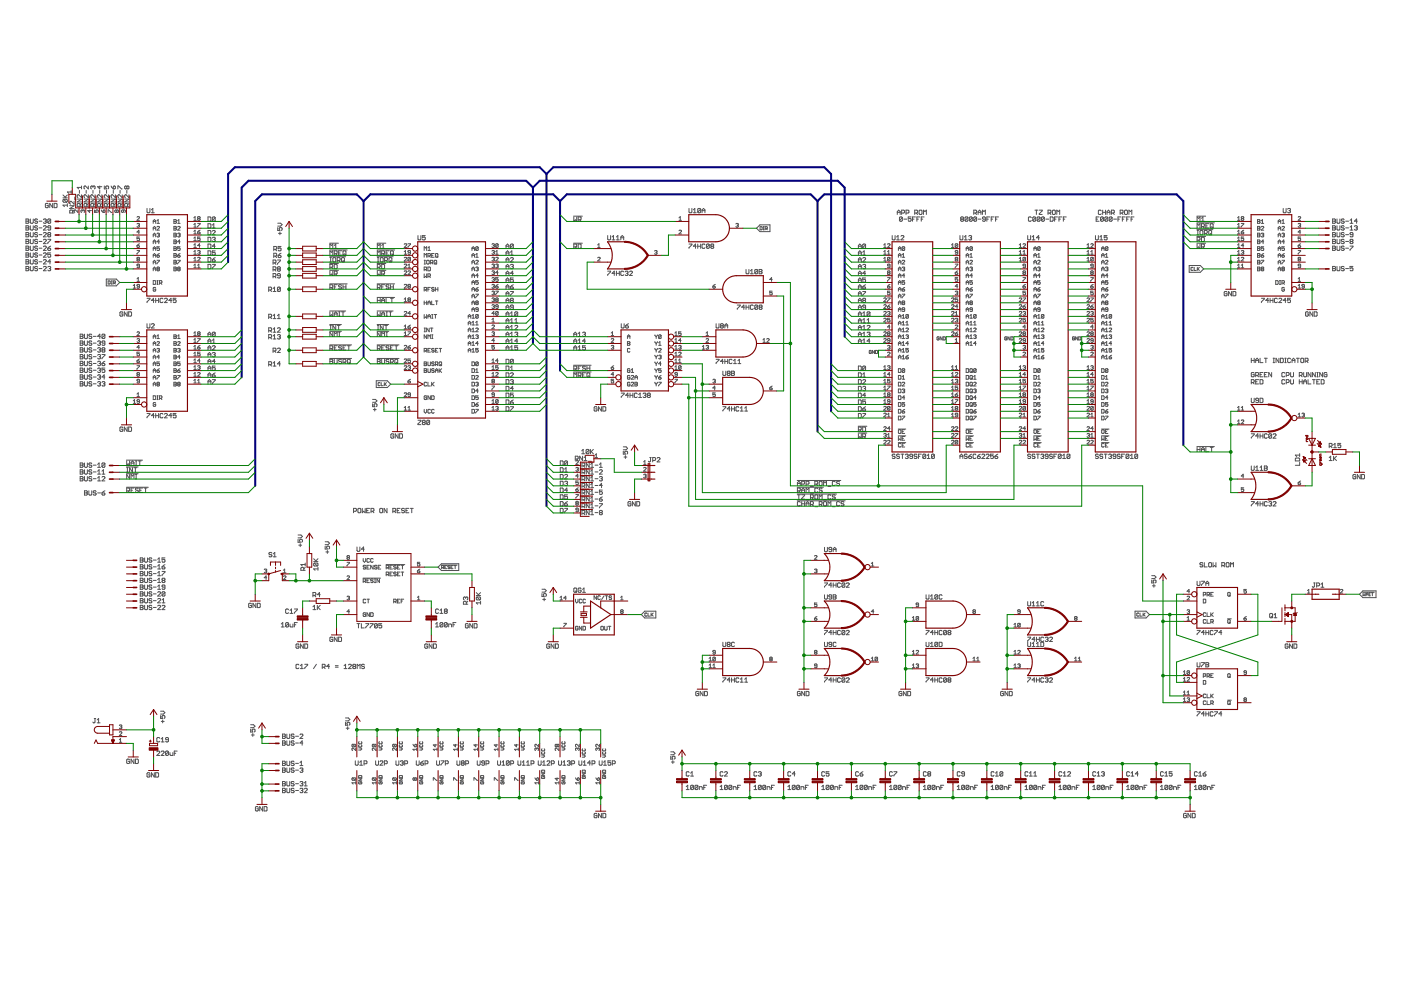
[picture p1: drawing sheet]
<svg xmlns="http://www.w3.org/2000/svg" width="420mm" height="297mm" viewBox="0 0 420 297" stroke-linecap="round" stroke-linejoin="round" font-family="sans-serif">
<g fill="none" stroke="#505050" stroke-width=".3">
<path d="M18.9 58.4l.8 .9M18.9 59.3h1.3M19.1 59.8h.9l.2 .2-.2 .6M19.1 59.8l-.2 .6 .2 .2h.9M19.1 59.8l.9 .8M20.2 58.4l-.7 .7M21.3 57.6h-1.1l.4 .3M21.3 57.2v.7M22.4 59.1v.8M23.2 59.7h1.2l-1.2 .8h1.2M23.8 57.1v.8M24.4 58.4v.8l-.8-.8-.4 .2 .2 .6"/>
<path d="M24.4 55.8v.8M24.4 56.2h-1.2l.4 .4M25.2 59.7h1.3l-1.3 .8h1.3M25.8 57.1v.8M26.5 58.4v.8l-.9-.8-.4 .2 .2 .6M26.5 55.8v.8l-.9-.8-.4 .2 .2 .6M27.2 59.7h1.3l-1.3 .8h1.3M27.9 56l.2-.2 .4 .2-.2 .6M27.9 56l-.3-.2-.4 .2 .2 .6M27.9 56v.2M27.9 57.1v.8M28.5 58.4v.8l-.9-.8-.4 .2 .2 .6"/>
<path d="M29.3 59.7h1.2l-1.2 .8h1.2M29.9 55.8v.8l-.6-.6h1.2M29.9 57.1v.8M30.5 58.4v.8l-.8-.8-.4 .2 .2 .6M31.3 55.8v.8h.6l-.2-.4 .2-.4 .7 .2-.2 .6M31.3 59.7h1.3l-1.3 .8h1.3M31.9 57.1v.8M32.6 58.4v.8l-.9-.8-.4 .2 .2 .6M33.3 59.7h1.3l-1.3 .8h1.3M33.3 55.8l.7 .8M34 57.1v.8M34.2 55.8l.4 .2-.2 .6h-.4v-.6z"/>
<path d="M34.6 58.4v.8l-.9-.8-.4 .2 .2 .6M35.3 56.6v-.8l1.3 .8M35.3 59.7h1.3l-1.3 .8h1.3M36 57.1v.8M36.6 58.4v.8l-.8-.8-.5 .2 .3 .6M37.4 59.7h1.3l-1.3 .8h1.3M38 56v.4M38 57.1v.8M38 56l.2-.2 .5 .2-.2 .6-.5-.2M38 56l-.2-.2-.4 .2 .2 .6 .4-.2M38.7 58.4v.8l-.9-.8-.4 .2 .2 .6M7.8 73.8h.6l.3 .2-.3 .4 .3 .4-.3 .3h-.6z"/>
<path d="M7.8 65.6h.6l.3 .2-.3 .5 .3 .4-.3 .2h-.6zM7.8 75.8h.6l.3 .2-.3 .4 .3 .5-.3 .2h-.6zM7.8 69.7h.6l.3 .2-.3 .4 .3 .5-.3 .2h-.6zM7.8 67.7h.6l.3 .2-.3 .4 .3 .4-.3 .3h-.6zM7.8 71.7h.6l.3 .2-.3 .5 .3 .4-.3 .2h-.6zM7.8 77.8h.6l.3 .2-.3 .5 .3 .4-.3 .2h-.6zM7.8 79.9h.6l.3 .2-.3 .4 .3 .4-.3 .3h-.6zM7.8 74.4h.6M7.8 72.4h.6M7.8 70.3h.6M7.8 68.3h.6M7.8 66.3h.6"/>
<path d="M7.8 78.5h.6M7.8 76.4h.6M9.1 79.9v1l.2 .3 .7-.3v-1M9.1 73.8v1l.2 .3 .7-.3v-1M9.1 75.8v1.1l.2 .2 .7-.2v-1.1M9.1 69.7v1.1l.2 .2 .7-.2v-1.1M9.1 65.6v1.1l.2 .2 .7-.2v-1.1M9.1 67.7v1l.2 .3 .7-.3v-1M9.1 71.7v1.1l.2 .2 .7-.2v-1.1M9.1 77.8v1.1l.2 .2 .7-.2v-1.1M11.3 74l-.3-.2-.6 .2 .2 .4 .7 .2-.3 .5-.6-.3M11.3 69.9l-.3-.2-.6 .2 .2 .4 .7 .3-.3 .4-.6-.2"/>
<path d="M11.3 76l-.3-.2-.6 .2 .2 .4 .7 .3-.3 .4-.6-.2M11.3 65.8l-.3-.2-.6 .2 .2 .5 .7 .2-.3 .4-.6-.2M11.3 67.9l-.3-.2-.6 .2 .2 .4 .7 .2-.3 .5-.6-.3M11.3 71.9l-.3-.2-.6 .2 .2 .5 .7 .2-.3 .4-.6-.2M11.3 78l-.3-.2-.6 .2 .2 .5 .7 .2-.3 .4-.6-.2M11.7 74.4h.9M11.7 72.4h.9M11.7 70.3h.9M11.7 68.3h.9M11.7 66.3h.9M11.7 78.5h.9M11.7 76.4h.9"/>
<path d="M13 74l.2-.2 .7 .2-.9 1.1h.9M13 69.9l.2-.2 .7 .2-.9 1.1h.9M13 76l.2-.2 .7 .2-.9 1.1h.9M13 67.9l.2-.2 .7 .2-.9 1.1h.9M13 71.9l.2-.2 .7 .2-.9 1.1h.9M13 65.8l.7-.2 .2 .2-.2 .5M13 78l.2-.2 .7 .2-.9 1.1h.9M13.5 66.3h.2M13.7 66.3l.2 .2-.2 .4-.7-.2M14.3 74.4h.7l.2 .4-.7 .3zM14.3 71.7h.9l-.9 1.3M14.5 61.2l-.2-.2-.7 .2v.8l.7 .3 .2-.7h-.5"/>
<path d="M14.5 70.3l-.2 .3 .2 .4 .7-.2-.2-.5M14.5 70.3l-.2-.2 .2-.4 .7 .2-.2 .4M14.5 70.3h.5M15.2 68.3h-.7l-.2-.2 .2-.4 .7 .2v.8l-.2 .3-.7-.3M15.2 75.8h-.9v.6l.5-.2 .4 .2-.2 .7-.7-.2M15.2 65.8v.9l-.2 .2-.7-.2M15.2 65.8l-.2-.2-.7 .2v.9M15.2 78.5h-.9l.7-.7v1.3M15.2 73.8l-.9 .6M15.2 65.8l-.9 .9M15.8 61v1.3l-.9-1.3v1.3M16.2 61h.7l.2 .2v.8l-.2 .3h-.7z"/>
<path d="M20.2 61.5h-1.3l.4 .4M20.2 61.1v.8M20.9 61.7h1.3l-1.3 .8h1.3M21.8 63.8v-.6l-.2-.2-.7 .2v.6h1.3M22.2 60.3v.9l-.8-.9-.5 .3 .2 .6M22.2 63l-.4 .4M23.4 62.9v.8l-.8-.8-.4 .2 .2 .6M24 61.8v-.6l-.6-.2-.2 .2v.6h1.2M24.4 61l-.4 .4M24.8 63.1l-.1-.2-.4 .2 .2 .6M24.8 63.1l.2-.2 .4 .2-.2 .6M24.8 63.1v.2"/>
<path d="M26.1 61.8v-.6l-.7-.2-.2 .2v.6h1.3M26.5 61l-.4 .4M26.9 62.9v.8l-.6-.6h1.1M28.1 61.8v-.6l-.7-.2-.2 .2v.6h1.3M28.3 62.9v.8h.6l-.2-.4 .2-.4 .6 .2-.2 .6M28.5 61l-.4 .4M30.1 61.8v-.6l-.6-.2-.2 .2v.6h1.2M30.4 62.9l.5 .8M30.5 61l-.4 .4M31.1 62.9l.4 .2-.2 .6h-.4zM32.2 61.8v-.6l-.7-.2-.2 .2v.6h1.3M32.4 63.7v-.8l1.1 .8"/>
<path d="M32.6 61l-.4 .4M34.2 61.8v-.6l-.7-.2-.2 .2v.6h1.3M34.6 61l-.4 .4M35 63.1l-.2-.2-.4 .2 .2 .6 .4-.2M35 63.1l.2-.2 .4 .2-.2 .6-.4-.2M35 63.1v.4M36.2 61.8v-.6l-.6-.2-.3 .2v.6h1.3M36.6 61l-.4 .4M37 62.9v.6l-.1 .2-.4-.2 .2-.6h.7l.2 .2-.2 .6M38.2 61.8v-.6l-.6-.2-.2 .2v.6h1.3M38.7 61l-.5 .4M41.1 73.6h.5l.2 .4-.5 .2z"/>
<path d="M41.1 75.1h.7l-.7 1.1M41.1 67.1l.5-.1 .2 .1-.2 .4M41.1 65.1l.2-.2 .5 .2-.7 .9h.7M41.3 77.7l-.2-.2 .2-.4 .5 .2-.2 .4M41.3 77.7h.3M41.3 77.7l-.2 .2 .2 .3 .5-.1-.2-.4M41.5 67.5h.1M41.6 67.5l.2 .2-.2 .4-.5-.2M41.8 79.7l-.7-.2 .2-.3 .5 .1v.8l-.2 .2-.5-.2M41.8 71h-.7v.6l.4-.2 .3 .2-.2 .5-.5-.1M41.8 69.6h-.7l.5-.6v1.1M41.8 73.1l-.7 .5"/>
<path d="M44.1 62.5v1.1l.2 .2 .7-.2v-1.1M45.4 63.8h.9M45.4 62.9l.4-.4v1.3M46 66.4h.7M46 67v-.8l.3-.4 .4 .4v.8M46 69v-.8l.3-.3 .4 .3v.8M46 71v-.7l.3-.4 .4 .4v.7M46 73v-.7l.3-.4 .4 .4v.7M46 75.1v-.8l.3-.3 .4 .3v.8M46 77.1v-.8l.3-.3 .4 .3v.8M46 79.1v-.7l.3-.4 .4 .4v.7M46 74.5h.7"/>
<path d="M46 76.5h.7M46 78.6h.7M46 68.4h.7M46 70.4h.7M46 72.5h.7M47.1 76.5h.5l.2 .4-.6 .2zM47.1 78h.7l-.7 1.1M47.1 68.1l.1-.2 .6 .2-.7 .9h.7M47.1 70.1l.5-.2 .2 .2-.2 .3M47.1 66.2l.3-.4v1.2M47.1 67h.7M47.4 70.4h.2"/>
<path d="M47.6 70.4l.2 .2-.2 .4-.5-.2M47.8 74h-.7v.5l.3-.2 .4 .2-.2 .6-.5-.2M47.8 72.5h-.7l.5-.6v1.1M47.8 76l-.7 .5M52.2 66.4h.5M52.2 74.5h.5M52.2 74l.7 .1-.2 1h-.5zM52.2 76.5h.5M52.2 76l.7 .2-.2 .9h-.5zM52.2 78.6h.5M52.2 78l.7 .2-.2 .9h-.5zM52.2 71.9l.7 .2-.2 .9h-.5z"/>
<path d="M52.2 69.9l.7 .2-.2 .9h-.5zM52.2 65.8l.7 .2-.2 1h-.5zM52.2 68.4h.5M52.2 67.9l.7 .2-.2 .9h-.5zM52.2 70.4h.5M52.2 72.5h.5M53.3 76.5h.5l.2 .4-.5 .2zM53.3 78h.7l-.7 1.1M53.3 67h.7M53.3 68.1l.2-.2 .5 .2-.7 .9h.7M53.3 70.1l.5-.2 .2 .2-.2 .3M53.3 66.2l.3-.4v1.2"/>
<path d="M53.6 70.4h.2M53.8 70.4l.2 .2-.2 .4-.5-.2M54 74h-.7v.5l.3-.2 .4 .2-.2 .6-.5-.2M54 72.5h-.7l.5-.6v1.1M54 76l-.7 .5M58.1 74.2h.8M58.1 76.2h.8M58.1 78.2h.8M58.1 66h.8M58.1 68.1h.8M58.1 72.1h.8M58.1 79.5l.4-.3v1.1"/>
<path d="M58.1 65.3l.4-.4v1.1M58.1 67.3l.4-.3v1.1M58.1 69.4l.4-.4v1.1M58.1 71.4l.4-.4v1.1M58.1 73.4l.4-.3v1.1M58.1 75.5l.4-.4v1.1M58.1 77.5l.4-.4v1.1M58.1 70.1h.8M59.3 75.3l.5-.2 .2 .2-.2 .3M59.3 77.3l.1-.2 .6 .2-.7 .9h.7M59.3 67h.7l-.7 1.1M59.3 69.6h.5l.2 .3-.6 .2z"/>
<path d="M59.3 79.5l.3-.3v1.1M59.4 65.5h.4M59.4 65.5l-.1 .2 .1 .3 .6-.1-.2-.4M59.4 65.5l-.1-.2 .1-.4 .6 .2-.2 .4M59.6 75.6h.2M59.8 75.6l.2 .2-.2 .4-.5-.2M60 73.6h-.7l.5-.5v1.1M60 71h-.7v.6l.3-.2 .4 .2-.2 .5-.5-.1M60 69l-.7 .6M62.4 65h.6l.2 .2v.9l-.2 .2h-.6zM62.4 69.1h.6l.2 .2v.9l-.2 .2h-.6zM62.4 73.2h.6l.2 .2v.8l-.2 .2h-.6z"/>
<path d="M62.4 67.1h.6l.2 .2v.8l-.2 .2h-.6zM62.4 75.2h.6l.2 .2v.9l-.2 .2h-.6zM62.4 77.2h.6l.2 .2v.9l-.2 .2h-.6zM62.4 79.2h.6l.2 .3v.8l-.2 .2h-.6zM62.4 71.1h.6l.2 .2v.9l-.2 .2h-.6zM63.7 69.3l.2-.2 .6 .2-.8 1.1h.8M63.7 68.3h.8M63.7 71.3l.6-.2 .2 .2-.2 .5M63.7 77.9h.6l.2 .4-.6 .2zM63.7 79.2h.8l-.8 1.3M63.7 67.5l.4-.4v1.2M64.1 71.8h.2"/>
<path d="M64.3 71.8l.2 .2-.2 .4-.6-.2M64.5 65.2l-.2-.2-.6 .2v.9M64.5 65.2v.9l-.2 .2-.6-.2M64.5 73.8h-.8l.6-.6v1.2M64.5 75.2h-.8v.6l.4-.2 .4 .2-.2 .7-.6-.2M64.5 65.2l-.8 .9M64.5 77.2l-.8 .7M81.9 78.8h.6l.3-.2-.3-.7h-.6v1.3M82.1 74.7h.7l.2-.2-.2-.6h-.7v1.3M82.1 76.8h.7l.2-.2-.2-.7h-.7v1.3M82.3 78.8l.5 .4M82.5 76.8l.5 .4"/>
<path d="M82.5 74.7l.5 .5M83.2 77.9h.9l-.9 1.3M83.3 68.2v.9h.6l-.2-.7 .7-.2 .2 .2-.2 .7M83.3 66.9h.9l.4 .4-.4 .5h-.9M83.4 76.6h.7l.2 .4-.7 .2zM83.5 70h.9M83.9 69.5v.9M84.3 73.9h-.9v.6l.7-.2 .2 .7-.2 .2-.7-.2M84.3 75.9l-.9 .7M98.9 72.9h2.6M98.9 74.9h5.2M98.9 77h4.8"/>
<path d="M98.9 79h2.6M98.9 74.4v-1.2l.5 .4 .4-.4v1.2M98.9 76.5v-1.3l.5 .4 .4-.4v1.3M98.9 77.2h.5M98.9 78.5h.5M99.2 77.2v1.3M100 77.2l.7 .2v.9l-.2 .2-.7-.2v-.9zM100.2 76.1h.7l.2-.7-.2-.2h-.7v1.3M100.2 79.2h.7l.2 .3v.8l-.2 .2h-.7zM100.2 74.4h.9M100.2 73.6l.5-.4v1.2M100.7 76.1l.4 .4"/>
<path d="M101.1 78.1h.7l.2-.7-.2-.2h-.7v1.3M101.6 75.8h.4M101.6 78.1l.4 .4M102.4 75.2h-.8v1.3h.8M102.4 77.4l.3-.2 .6 .2v.9l-.2 .2-.7-.2zM102.9 78.1l.4 .4M103.1 75.2l.6 .2v.9l-.2 .2-.6-.2v-.9zM103.3 76.1l.4 .4M113.1 72.9h2.6M113.1 74.9h5.2M113.1 77h4.8M113.1 79h2.6"/>
<path d="M113.2 77.2h.4M113.2 78.5h.4M113.2 74.4v-1.2l.4 .4 .4-.4v1.2M113.2 76.5v-1.3l.4 .4 .4-.4v1.3M113.4 77.2v1.3M114.3 77.2l.6 .2v.9l-.2 .2-.7-.2v-.9zM114.5 76.1h.6l.2-.7-.2-.2h-.6v1.3M114.5 79.2h.6l.2 .3v.8l-.2 .2h-.6zM114.5 74.4h.8M114.5 73.6l.4-.4v1.2M114.9 76.1l.4 .4M115.3 78.1h.7l.2-.7-.2-.2h-.7v1.3"/>
<path d="M115.8 78.1l.4 .4M115.8 75.8h.4M116.6 75.2h-.8v1.3h.8M116.6 77.4l.3-.2 .6 .2v.9l-.2 .2-.7-.2zM117.1 78.1l.4 .4M117.3 75.2l.7 .2v.9l-.2 .2-.7-.2v-.9zM117.5 76.1l.5 .4M121.2 73.2l.2-.1 .6 .1-.8 1h.8M121.2 76.2h.8M121.2 79.3l.2-.1 .6 .1-.8 1h.8M121.2 77.3l.2-.2 .6 .2-.8 .9h.8M121.2 75.5l.4-.4v1.1"/>
<path d="M122.3 73.1h.8l-.8 1.1M122.3 79.5l.4-.3v1.1M123.1 75.6h-.6l-.2-.1 .2-.4 .6 .2v.7l-.2 .2-.6-.2M123.1 77.3l-.2-.2-.6 .2v.8M123.1 77.3v.8l-.2 .1-.6-.1M123.1 77.3l-.8 .8M125.3 70.6v1.1l.3 .2 .6-.2v-1.1M127.2 75.1v-1.1l.4 .3 .4-.3v1.1M127.2 77.1v-1.1l.4 .3 .4-.3v1.1M127.2 79.1h.4M127.2 78h.4M127.4 78v1.1"/>
<path d="M127.5 70.6h-.8v.7l.4-.3 .4 .3-.2 .6-.6-.2M128.1 78l.6 .2-.2 .9-.5-.1zM128.3 75.1h.8M128.3 74.3l.4-.3v1.1M128.3 76.7l.8-.2-.2-.5h-.6v1.1M128.7 76.7l.4 .4M129.1 78.8h.5l.2-.6-.7-.2v1.1M129.5 76.5h.3M129.5 78.8l.3 .3M130.2 76h-.7v1.1h.7M130.4 78l.6 .2-.2 .9-.6-.1zM130.6 76.2l.2-.2 .5 .2-.2 .9-.5-.2z"/>
<path d="M130.6 78.8l.4 .3M131 76.7l.3 .4M141.5 75.1v-.8l.4-.3 .4 .3v.8M141.5 77.1v-.8l.4-.3 .4 .3v.8M141.5 79.1v-.7l.4-.4 .4 .4v.7M141.5 74.5h.8M141.5 76.5h.8M141.5 78.6h.8M142.7 76.3l.3-.3v1.1M142.7 78.2l.2-.2 .5 .2-.7 .9h.7M142.7 77.1h.7M143.4 74.1l-.5-.1-.2 .9"/>
<path d="M143.4 74.1l-.2 1-.5-.2M143.4 74.1l-.7 .8M147.5 73.2l.6-.1 .2 .1-.2 .4M147.5 75.3l.6-.2 .2 .2-.2 .3M147.5 77.3l.6-.2 .2 .2-.2 .4M147.5 79.3l.6-.1 .2 .1-.2 .4M147.9 73.6h.2M147.9 75.6h.2M147.9 77.7h.2M147.9 79.7h.2M148.1 73.6l.2 .2-.2 .4-.6-.2M148.1 75.6l.2 .2-.2 .4-.6-.2"/>
<path d="M148.1 77.7l.2 .2-.2 .3-.6-.1M148.1 79.7l.2 .2-.2 .4-.6-.2M148.7 77.3l.1-.2 .6 .2-.7 .9h.7M148.7 79.3l.5-.1 .2 .1-.2 .4M148.7 76.2h.7M148.7 75.5l.3-.4v1.1M149 79.7h.2M149.2 79.7l.2 .2-.2 .4-.5-.2M149.4 73.2l-.2-.1-.5 .1v.8M149.4 73.2v.8l-.2 .2-.5-.2M149.4 73.2l-.7 .8M151.8 73.8h.8"/>
<path d="M151.8 75.8h.8M151.8 77.9h.8M151.8 74.4v-.8l.4-.4 .4 .4v.8M151.8 76.5v-.9l.4-.4 .4 .4v.9M151.8 78.5v-.9l.4-.4 .4 .4v.9M151.8 79.9h.8M153.1 79.5l.6-.3 .2 .3-.2 .4M153.1 77.4l.2-.2 .6 .2-.8 1.1h.8M153.1 75.6l.4-.4v1.3M153.1 76.5h.8M153.5 79.9h.2M153.7 79.9l.2 .2-.2 .4-.6-.2"/>
<path d="M153.9 73.4l-.6-.2-.2 .2v.8M153.9 73.4v.8l-.2 .2-.6-.2M153.9 73.4l-.8 .8M172 72.9h2.6M172 64.8h2.6M172.1 74h.6l.3-.2-.3-.6h-.6v1.2M172.1 65v1.3l.4-.4 .5 .4v-1.3M172.5 74l.5 .4M173.4 65.9h.7l.2-.2-.2-.7h-.7v1.3M173.4 73.2h.7l.2 .2v.8l-.2 .2h-.7zM173.8 65.9l.5 .4M179.2 74.2h.8"/>
<path d="M179.2 77.3l.2-.2 .6 .2-.8 .9h.8M179.2 73.4l.4-.3v1.1M182.2 70.6v1.1l.3 .2 .6-.2v-1.1M183.6 71l.4-.4v1.3M183.6 71.9h.8M184.9 71l.4-.4v1.3M184.9 71.9h.8M186.2 71.9v-.9l.4-.4 .4 .4v.9M186.2 71.3h.8M196.3 75.3l.5-.2 .2 .2-.2 .3M196.7 75.6h.1M196.8 75.6l.2 .2-.2 .4-.5-.2"/>
<path d="M203.6 66h.8M203.6 69.2l.2-.2 .6 .2-.8 .9h.8M203.6 65.3l.4-.4v1.1M206.6 73.2h.9l-.9 1.2M206.6 62.5v1.1l.2 .2 .7-.2v-1.1M207.9 63.8h.9M207.9 62.9l.5-.4v1.3M208.8 73.8h-.9l.7-.6v1.2M209.3 73.8h.8M209.3 73.2v1.2M210.1 62.7l-.6-.2-.2 .2v.9M210.1 62.7v.9l-.2 .2-.6-.2"/>
<path d="M210.1 73.2v1.2M210.1 62.7l-.8 .9M210.5 63.8v-.9l.5-.4 .4 .4v.9M210.5 63.1h.9M211.4 73.4l-.2-.2-.7 .2v.8l.3 .2 .6-.2M212.7 73.4l-.2-.2-.6 .2v.8M212.7 73.4v.8l-.2 .2-.6-.2M212.7 73.4l-.8 .8M213.4 73.8l-.2-.2 .2-.4 .6 .2-.2 .4M213.4 73.8h.4M213.4 73.8l-.2 .2 .2 .4 .6-.2-.2-.4M220.7 67.1l.5-.1 .2 .1-.2 .4"/>
<path d="M221 67.5h.2M221.2 67.5l.2 .2-.2 .4-.5-.2M226.9 68.4l1-1h3v2h-3zM227.9 67.9l.7 .2-.2 .8h-.5zM228.9 67.9h.3M228.9 68.9h.3M229 67.9v1M229.5 68.6h.5l.1-.5-.6-.2v1M229.8 68.6l.3 .3M257.4 78.5v-.9l.5-.4 .4 .4v.9M257.4 74.4v-.8l.5-.4 .4 .4v.8M257.4 73.8h.9"/>
<path d="M257.4 75.8h.9M257.4 77.9h.9M257.4 76.5v-.9l.5-.4 .4 .4v.9M257.4 79.9h.9M258.7 77.4l.3-.2 .6 .2-.9 1.1h.9M258.7 79.5l.7-.3 .2 .3-.2 .4M258.7 75.6l.5-.4v1.3M258.7 76.5h.9M259.2 79.9h.2M259.4 79.9l.2 .2-.2 .4-.7-.2M259.6 73.4l-.2-.2-.7 .2v.8M259.6 73.4v.8l-.2 .2-.7-.2"/>
<path d="M259.6 73.4l-.9 .8M265 74.2h.8M265 76.2h.8M265 78.2h.8M265 77.5l.4-.4v1.1M265 73.4l.4-.3v1.1M265 75.5l.4-.4v1.1M266.2 73.2l.1-.1 .6 .1-.7 1h.7M266.2 76.2h.7M266.2 75.5l.3-.4v1.1M266.9 79.7h-.6l-.1-.2 .1-.3 .6 .1v.8l-.2 .2-.5-.2M266.9 77.3l-.2-.2-.5 .2v.8"/>
<path d="M266.9 77.3v.8l-.2 .1-.5-.1M266.9 77.3l-.7 .8M267.6 70.6v1.1l.2 .2 .6-.2v-1.1M268.9 71.9h.8M268.9 71l.4-.4v1.3M269.1 64.3v-.9l.4-.4 .5 .4v.9M269.1 63.6h.9M269.4 74.5h.8M269.4 76.5h.8M269.4 78.6h.8M269.4 75.1v-.8l.4-.3 .4 .3v.8M269.4 77.1v-.8l.4-.3 .4 .3v.8"/>
<path d="M269.4 79.1v-.7l.4-.4 .4 .4v.7M270.2 70.8l.2-.2 .7 .2-.9 1.1h.9M270.4 63.9h.6l.3-.7-.3-.2h-.6v1.3M270.6 78.2l.1-.2 .6 .2-.7 .9h.7M270.6 77.1h.7M270.6 76.3l.3-.3v1.1M270.6 65.2l-.2-.2-.7 .2v.9M270.6 65.2v.9l-.2 .2-.7-.2M270.6 65.2l-.9 .9M271.1 65.7h.8M271.3 74.1l-.6-.1-.1 .9M271.3 74.1l-.2 1-.5-.2"/>
<path d="M271.3 74.1l-.7 .8M271.7 63.9h.7l.2-.7-.2-.2h-.7v1.3M273.2 65h-.8v.7l.4-.3 .4 .3-.2 .6-.6-.2M273.7 65.7h.4M274.3 63.9h.7l.2-.7-.2-.2h-.7v1.3M274.5 65h-.8v1.3M274.8 63.9l.4 .4M275 65.7h.4M275.8 63l.7 .2v.9l-.2 .2-.7-.2v-.9zM275.8 65h-.8v1.3M276.3 65.7h.4M276.9 64.3v-1.3l.5 .4 .4-.4v1.3"/>
<path d="M277.2 65h-.9v1.3M285.3 74.2h.8M285.3 73.4l.4-.3v1.1M286.5 79.2h.7l-.7 1.1M286.7 77.7l-.2-.2 .2-.4 .5 .2-.2 .4M286.7 77.7h.3M286.7 77.7l-.2 .2 .2 .3 .5-.1-.2-.4M287.2 75.6h-.5l-.2-.1 .2-.4 .5 .2v.7l-.2 .2-.5-.2M287.2 73.2l-.2-.1-.5 .1v.8M287.2 73.2v.8l-.2 .2-.5-.2M287.2 73.2l-.7 .8M287.9 70.6v1.1l.2 .2 .7-.2v-1.1"/>
<path d="M288.3 65.7l-.2-.3 .2-.4 .7 .2-.2 .5M288.3 65.7l-.2 .2 .2 .4 .7-.2-.2-.4M288.3 65.7h.5M289.2 71.9h.9M289.2 71l.4-.4v1.3M289.8 75.1v-.8l.3-.3 .4 .3v.8M289.8 77.1v-.8l.3-.3 .4 .3v.8M289.8 79.1v-.7l.3-.4 .4 .4v.7M289.8 74.5h.7M289.8 76.5h.7M289.8 78.6h.7M290.3 65.2l-.2-.2-.7 .2v.9"/>
<path d="M290.3 65.2v.9l-.2 .2-.7-.2M290.3 65.2l-.9 .9M290.5 70.8l.7-.2 .2 .2-.2 .5M290.9 78.2l.2-.2 .5 .2-.7 .9h.7M290.9 77.1h.7M290.9 76.3l.4-.3v1.1M291 71.3h.2M291.2 71.3l.2 .2-.2 .4-.7-.2M291.6 65.2l-.2-.2-.7 .2v.9M291.6 65.2v.9l-.2 .2-.7-.2M291.6 65.2l-.9 .9M291.6 74.1l-.2 1-.5-.2"/>
<path d="M291.6 74.1l-.2-.1-.5 .1v.8M291.6 74.1l-.7 .8M292 63.9h.7l.2-.3-.2-.6h-.7v1.3M292.5 63.9l.4 .4M292.9 65.2l-.2-.2-.7 .2v.9M292.9 65.2v.9l-.2 .2-.7-.2M292.9 65.2l-.9 .9M293.3 63.6h.9M293.3 64.3v-.9l.5-.4 .4 .4v.9M293.3 65.7h.9M294.6 64.3v-1.3l.5 .4 .4-.4v1.3M295.5 65.7h-.6l-.3-.3 .3-.4 .6 .2v.9l-.2 .2-.7-.2"/>
<path d="M296 65.7h.4M296.8 65h-.8v1.3M297.3 65.7h.4M298.1 65h-.8v1.3M298.6 65.7h.4M299.4 65h-.8v1.3M305.7 74.2h.7M305.7 76.2h.7M305.7 78.2h.7M305.7 77.5l.3-.4v1.1M305.7 73.4l.3-.3v1.1M305.7 75.5l.3-.4v1.1"/>
<path d="M306.8 73.2l.2-.1 .6 .1-.8 1h.8M306.8 76.2h.8M306.8 75.5l.4-.4v1.1M307.6 79.7h-.6l-.2-.2 .2-.3 .6 .1v.8l-.2 .2-.6-.2M307.6 77.3l-.2-.2-.6 .2v.8M307.6 77.3v.8l-.2 .1-.6-.1M307.6 77.3l-.8 .8M308.2 70.6v1.1l.2 .2 .7-.2v-1.1M309.3 65.2l-.2-.2-.7 .2v.9l.2 .2 .7-.2M309.5 71.9h.9M309.5 71l.5-.4v1.3M310.1 75.1v-.8l.4-.3 .3 .3v.8"/>
<path d="M310.1 77.1v-.8l.4-.3 .3 .3v.8M310.1 79.1v-.7l.4-.4 .3 .4v.7M310.1 74.5h.7M310.1 76.5h.7M310.1 78.6h.7M310.4 63h.9M310.6 65.2l-.2-.2-.7 .2v.9M310.6 65.2v.9l-.2 .2-.7-.2M310.6 65.2l-.9 .9M310.8 63v1.3M311.2 77.1h.7M311.2 78.2l.2-.2 .5 .2-.7 .9h.7"/>
<path d="M311.2 76.3l.4-.3v1.1M311.7 63h.8l-.8 1.1v.2h.8M311.7 71.3h-.9l.7-.7v1.3M311.9 65.2l-.2-.2-.7 .2v.9M311.9 65.2v.9l-.2 .2-.7-.2M311.9 65.2l-.9 .9M311.9 74.1l-.5-.1-.2 .9M311.9 74.1l-.1 1-.6-.2M311.9 74.1l-.7 .8M313.2 65.2l-.2-.2-.7 .2v.9M313.2 65.2v.9l-.2 .2-.7-.2M313.2 65.2l-.9 .9"/>
<path d="M313.6 65.7h.9M314.3 63.9h.7l.2-.3-.2-.6h-.7v1.3M314.7 63.9l.5 .4M315 65h.6l.2 .2v.9l-.2 .2h-.6zM315.8 63l.7 .2v.9l-.2 .2-.7-.2v-.9zM316.3 65.7h.4M316.9 64.3v-1.3l.5 .4 .4-.4v1.3M317.1 65h-.8v1.3M317.6 65.7h.4M318.5 65h-.9v1.3M318.9 65.7h.4M319.8 65h-.9v1.3"/>
<path d="M326 74.2h.7M326 76.2h.7M326 78.2h.7M326 77.5l.4-.4v1.1M326 73.4l.4-.3v1.1M326 75.5l.4-.4v1.1M327.1 73.2l.2-.1 .6 .1-.8 1h.8M327.1 76.2h.8M327.1 75.5l.4-.4v1.1M327.9 77.3l-.2-.2-.6 .2v.8M327.9 79.7l-.8-.2 .2-.3 .6 .1v.8l-.2 .2-.6-.2M327.9 77.3v.8l-.2 .1-.6-.1"/>
<path d="M327.9 77.3l-.8 .8M328.5 70.6v1.1l.2 .2 .7-.2v-1.1M328.7 65.7h.5M329.6 65h-.9v1.3h.9M329.8 71.9h.9M329.8 71l.5-.4v1.3M330.3 63.2l-.3-.2-.6 .2v.9l.2 .2 .7-.2M330.4 75.1v-.8l.4-.3 .3 .3v.8M330.4 77.1v-.8l.4-.3 .3 .3v.8M330.4 79.1v-.7l.4-.4 .3 .4v.7M330.4 74.5h.7M330.4 76.5h.7"/>
<path d="M330.4 78.6h.7M330.7 63.6h.9M330.7 63v1.3M330.9 65.2l-.2-.2-.6 .2v.9M330.9 65.2v.9l-.2 .2-.6-.2M330.9 65.2l-.8 .9M331.5 77.1h.8M331.5 78.2l.2-.2 .6 .2-.8 .9h.8M331.5 76.3l.4-.3v1.1M331.6 63v1.3M332 63.6h.9M332 64.3v-.9l.4-.4 .5 .4v.9"/>
<path d="M332 70.6h-.8v.7l.4-.3 .4 .3-.2 .6-.6-.2M332.2 65.2l-.2-.2-.7 .2v.9M332.2 65.2v.9l-.2 .2-.7-.2M332.2 65.2l-.9 .9M332.3 74.1l-.6-.1-.2 .9M332.3 74.1l-.2 1-.6-.2M332.3 74.1l-.8 .8M333.3 63.9h.7l.2-.3-.2-.6h-.7v1.3M333.5 65.2l-.2-.2-.6 .2v.9M333.5 65.2v.9l-.2 .2-.6-.2M333.5 65.2l-.8 .9M333.8 63.9l.4 .4"/>
<path d="M334 65.7h.8M335.3 65.7h.4M335.9 63.9h.7l.2-.7-.2-.2h-.7v1.3M336.1 65h-.8v1.3M336.4 63.9l.4 .4M336.6 65.7h.4M337.5 63l.6 .2v.9l-.2 .2-.7-.2v-.9zM337.5 65h-.9v1.3M337.9 65.7h.4M338.6 64.3v-1.3l.4 .4 .4-.4v1.3M338.8 65h-.9v1.3M339.2 65.7h.4"/>
<path d="M340.1 65h-.9v1.3M356.6 79.6h3.4l1 1-1 1h-3.4zM358.9 72.9h2.7M358.9 64.8h2.7M358.9 66.8h5.3M358.9 68.8h4.8M358.9 70.9h2.7M359 66.3v-1.3l.4 .4 .5-.4v1.3M359 68.3v-1.2l.4 .4 .5-.4v1.2M359 72h.7l.2-.2-.2-.7h-.7v1.3M359 73.2v1.2l.4-.4 .5 .4v-1.2M359 69.1h.4"/>
<path d="M359 70.4h.4M359.2 69.1v1.3M359.4 72l.5 .4M359.9 69.3l.2-.2 .6 .2v.9l-.2 .2-.6-.2zM360.3 66.3h.9M360.3 67.9h.7l.2-.2-.2-.6h-.7v1.2M360.3 71.1h.7l.2 .2v.9l-.2 .2h-.7zM360.3 74h.7l.2-.2-.2-.6h-.7v1.2M360.3 65.4l.4-.4v1.3M360.7 67.9l.5 .4M360.7 74l.5 .4M361.2 70h.6l.3-.7-.3-.2h-.6v1.3"/>
<path d="M361.6 67.7h.5M361.6 70l.5 .4M362.5 69.3l.2-.2 .7 .2v.9l-.2 .2-.7-.2zM362.5 67.1h-.9v1.2h.9M362.9 70l.5 .4M362.9 67.3l.3-.2 .6 .2v.8l-.2 .2-.7-.2zM363.4 67.9l.4 .4M371.1 74.2h.8M371.1 76.2h.8M371.1 78.2h.8M371.1 66h.8M371.1 68.1h.8"/>
<path d="M371.1 72.1h.8M371.1 70.1h.8M371.1 79.5l.4-.3v1.1M371.1 65.3l.4-.4v1.1M371.1 67.3l.4-.3v1.1M371.1 69.4l.4-.4v1.1M371.1 71.4l.4-.4v1.1M371.1 73.4l.4-.3v1.1M371.1 75.5l.4-.4v1.1M371.1 77.5l.4-.4v1.1M372.3 75.3l.5-.2 .2 .2-.2 .3M372.3 77.3l.1-.2 .6 .2-.7 .9h.7"/>
<path d="M372.3 67h.7l-.7 1.1M372.3 69.6h.5l.2 .3-.6 .2zM372.3 79.5l.3-.3v1.1M372.4 65.5h.4M372.4 65.5l-.1 .2 .1 .3 .6-.1-.2-.4M372.4 65.5l-.1-.2 .1-.4 .6 .2-.2 .4M372.6 75.6h.2M372.8 75.6l.2 .2-.2 .4-.5-.2M373 73.6h-.7l.5-.5v1.1M373 71h-.7v.6l.3-.2 .4 .2-.2 .5-.5-.1M373 69l-.7 .6M377.1 66.4h.6"/>
<path d="M377.1 65.8l.8 .2-.2 1h-.6zM377.1 67.9l.8 .2-.2 .9h-.6zM377.1 69.9l.8 .2-.2 .9h-.6zM377.1 71.9l.8 .2-.2 .9h-.6zM377.1 74l.8 .1-.2 1h-.6zM377.1 76l.8 .2-.2 .9h-.6zM377.1 78l.8 .2-.2 .9h-.6zM377.1 74.5h.6M377.1 76.5h.6M377.1 78.6h.6M377.1 68.4h.6M377.1 70.4h.6"/>
<path d="M377.1 72.5h.6M378.2 66.2l.4-.4v1.2M378.2 76.5h.6l.2 .4-.6 .2zM378.2 78h.8l-.8 1.1M378.2 67h.8M378.2 68.1l.2-.2 .6 .2-.8 .9h.8M378.2 70.1l.6-.2 .2 .2-.2 .3M378.6 70.4h.2M378.8 70.4l.2 .2-.2 .4-.6-.2M379 72.5h-.8l.6-.6v1.1M379 74h-.8v.5l.4-.2 .4 .2-.2 .6-.6-.2M379 76l-.8 .5"/>
<path d="M383.3 66.4h.8M383.3 74.5h.8M383.3 76.5h.8M383.3 78.6h.8M383.3 68.4h.8M383.3 70.4h.8M383.3 72.5h.8M383.3 67v-.8l.4-.4 .4 .4v.8M383.3 69v-.8l.4-.3 .4 .3v.8M383.3 71v-.7l.4-.4 .4 .4v.7M383.3 73v-.7l.4-.4 .4 .4v.7M383.3 75.1v-.8l.4-.3 .4 .3v.8"/>
<path d="M383.3 77.1v-.8l.4-.3 .4 .3v.8M383.3 79.1v-.7l.4-.4 .4 .4v.7M384.5 66.2l.3-.4v1.2M384.5 70.1l.5-.2 .2 .2-.2 .3M384.5 76.5h.5l.2 .4-.6 .2zM384.5 78h.7l-.7 1.1M384.5 67h.7M384.5 68.1l.1-.2 .6 .2-.7 .9h.7M384.8 62.5v1.1l.2 .2 .7-.2v-1.1M384.8 70.4h.2M385 70.4l.2 .2-.2 .4-.5-.2M385.2 74h-.7v.5l.3-.2 .4 .2-.2 .6-.5-.2"/>
<path d="M385.2 72.5h-.7l.5-.6v1.1M385.2 76l-.7 .5M386.1 62.7l.7-.2 .2 .2-.2 .4M386.6 63.1h.2M386.8 63.1l.2 .3-.2 .4-.7-.2M389.3 65.1l.2-.2 .6 .2-.8 .9h.8M389.3 67.1l.6-.1 .2 .1-.2 .4M389.3 73.6h.6l.2 .4-.6 .2zM389.3 75.1h.8l-.8 1.1M389.5 77.7l-.2-.2 .2-.4 .6 .2-.2 .4M389.5 77.7l-.2 .2 .2 .3 .6-.1-.2-.4M389.5 77.7h.4"/>
<path d="M389.7 67.5h.2M389.9 67.5l.2 .2-.2 .4-.6-.2M390.1 71h-.8v.6l.4-.2 .4 .2-.2 .5-.6-.1M390.1 79.7h-.6l-.2-.2 .2-.3 .6 .1v.8l-.2 .2-.6-.2M390.1 69.6h-.8l.6-.6v1.1M390.1 73.1l-.8 .5M399.6 73.8h.7l.2 .2-.2 .4 .2 .4-.2 .3h-.7zM399.6 65.6h.7l.2 .2-.2 .5 .2 .4-.2 .2h-.7zM399.6 69.7h.7l.2 .2-.2 .4 .2 .5-.2 .2h-.7zM399.6 67.7h.7l.2 .2-.2 .4 .2 .4-.2 .3h-.7zM399.6 71.7h.7l.2 .2-.2 .5 .2 .4-.2 .2h-.7zM399.6 79.9h.7l.2 .2-.2 .4 .2 .4-.2 .3h-.7z"/>
<path d="M399.6 74.4h.7M399.6 72.4h.7M399.6 70.3h.7M399.6 68.3h.7M399.6 66.3h.7M401 73.8v1l.2 .3 .6-.3v-1M401 69.7v1.1l.2 .2 .6-.2v-1.1M401 65.6v1.1l.2 .2 .6-.2v-1.1M401 67.7v1l.2 .3 .6-.3v-1M401 71.7v1.1l.2 .2 .6-.2v-1.1M401 79.9v1l.2 .3 .6-.3v-1M403.1 74l-.2-.2-.6 .2 .2 .4 .6 .2-.2 .5-.6-.3"/>
<path d="M403.1 69.9l-.2-.2-.6 .2 .2 .4 .6 .3-.2 .4-.6-.2M403.1 65.8l-.2-.2-.6 .2 .2 .5 .6 .2-.2 .4-.6-.2M403.1 67.9l-.2-.2-.6 .2 .2 .4 .6 .2-.2 .5-.6-.3M403.1 71.9l-.2-.2-.6 .2 .2 .5 .6 .2-.2 .4-.6-.2M403.6 74.4h.8M403.6 72.4h.8M403.6 70.3h.8M403.6 68.3h.8M403.6 66.3h.8M404.9 73.8h.8l-.8 1.3M404.9 66.9h.8M404.9 69h.8"/>
<path d="M404.9 68.1l.4-.4v1.3M404.9 66.1l.4-.5v1.3M405.1 72.4l-.2-.2 .2-.5 .6 .2-.2 .5M405.1 72.4l-.2 .2 .2 .4 .6-.2-.2-.4M405.1 72.4h.4M405.7 79.9h-.8v.6l.6-.2 .2 .6-.2 .3-.6-.3M405.7 70.3h-.6l-.2-.2 .2-.4 .6 .2v.9l-.2 .2-.6-.2M406.2 67.9l.6-.2 .3 .2-.3 .4M406.6 68.3h.2M406.8 68.3l.3 .2-.3 .5-.6-.3M407.1 66.3h-.9l.6-.7v1.3M7.8 80.5h.6"/>
<path d="M11.3 80.1l-.3-.2-.6 .2 .2 .4 .7 .2-.3 .5-.6-.3M11.7 80.5h.9M13 80.1l.2-.2 .7 .2-.9 1.1h.9M14.3 80.1l.7-.2 .2 .2-.2 .4M14.8 80.5h.2M15 80.5l.2 .2-.2 .5-.7-.3M31.9 83.7h3l1 1-1 1h-3zM32.4 84.2l.6 .1-.1 .8h-.5zM33.4 85.1h.3M33.4 84.2h.3M33.5 84.2v.9M34 84.8l.6-.1-.1-.5h-.5v.9"/>
<path d="M34.3 84.8l.3 .3M36.8 93.7l-.2-.2-.6 .2v.9l.6 .2 .2-.7h-.4M38.1 93.5v1.3l-.8-1.3v1.3M38.6 93.5h.6l.3 .2v.9l-.3 .2h-.6zM40 86.4h.7M40 85.6l.3-.4v1.2M41.1 83.6l.4-.4v1.1M41.1 84.3h.7M41.1 99.7l.2-.2 .5 .2-.7 .9h.7M41.8 85.8l-.7-.2 .2-.4 .5 .2v.8l-.2 .2-.5-.2M44.1 89.4h.9l-.9 1.3M44.1 97v1.1l.2 .2 .7-.2v-1.1"/>
<path d="M45.4 97.2l.2-.2 .7 .2-.9 1.1h.9M46 81.2v-.8l.3-.3 .4 .3v.8M46 84.1l.7 .2-.2 .9h-.5zM46 80.6h.7M46.3 90h-.9l.6-.6v1.3M46.7 90h.9M46.7 86.3l-.2-.2-.5 .2 .1 1 .6-.2v-.4h-.4M46.7 89.4v1.3M47.1 84.1h.3M47.1 85.2h.3M47.2 80.6h.4M47.2 80.6l-.1-.2 .1-.3 .6 .1-.2 .4"/>
<path d="M47.2 80.6l-.1 .2 .1 .4 .6-.2-.2-.4M47.2 84.1v1.1M47.6 89.4v1.3M47.8 84.9l.8-.2-.2-.6h-.6v1.1M48.2 84.9l.4 .3M48.9 89.6l-.2-.2-.7 .2v.9l.2 .2 .7-.2M49.3 89.6l.2-.2 .7 .2-.9 1.1h.9M51.5 90h-.9l.7-.6v1.3M52.2 80.6h.5M52.2 80.1l.7 .1-.2 1h-.5zM52.8 89.4h-.9v.6l.5-.2 .4 .2-.2 .7-.7-.2M53.5 80.6l-.2 .2 .2 .4 .5-.2-.2-.4"/>
<path d="M53.5 80.6h.3M53.5 80.6l-.2-.2 .2-.3 .5 .1-.2 .4M58.1 80.3h.8M58.1 99.8l.4-.3v1.1M59.3 80.3h.7M64.5 99.8l-.2-.2-.6 .2v.8M64.5 99.8v.8l-.2 .3-.6-.3M64.5 99.8l-.8 .8M80.6 86.9h.6l.2-.2-.2-.6h-.6v1.3M80.6 99.1h.6l.2-.6-.2-.2h-.6v1.3M80.6 95.1h.6l.2-.3-.2-.6h-.6v1.3M81 86.9l.4 .5"/>
<path d="M81 95.1l.4 .4M81 99.1l.4 .5M81.9 87.4h.9M81.9 80.8h.6l.3-.2-.3-.6h-.6v1.3M81.9 82.9h.6l.3-.2-.3-.7h-.6v1.3M81.9 86.5l.4-.4v1.3M81.9 94.6l.4-.4v1.3M81.9 98.7l.4-.4v1.3M81.9 95.5h.9M81.9 99.6h.9M82.3 80.8l.5 .5M82.3 82.9l.5 .4"/>
<path d="M83.2 94.6l.5-.4v1.3M83.2 98.5l.2-.2 .7 .2-.9 1.1h.9M83.2 95.5h.9M83.4 80.6l-.2 .2 .2 .5 .7-.2-.2-.5M83.4 80.6h.5M83.4 80.6l-.2-.2 .2-.4 .7 .2-.2 .4M84.1 82.7h-.7l-.2-.3 .2-.4 .7 .2v.9l-.2 .2-.7-.2M84.1 86.3v.9l-.2 .2-.7-.2M84.1 86.3l-.7-.2-.2 .2v.9M84.1 86.3l-.9 .9M98.9 81h2.6M98.9 93.2h4.8"/>
<path d="M98.9 97.3h3.5M98.9 99.3h3.5M98.9 85.1h5.2M98.9 80.1h.7l.2-.6-.2-.3h-.7v1.3M98.9 81.3v1.3l.5-.5 .4 .5v-1.3M98.9 86.2h.7l.2-.6-.2-.3h-.7v1.3M98.9 93.5v1.3l.5-.5 .4 .5v-1.3M98.9 98.8h.5M98.9 97.5h.5M99.2 97.5v1.3M99.4 86.2l.4 .4M99.4 80.1l.4 .4"/>
<path d="M99.8 99.6v1.3l-.9-1.3v1.3M100.2 82.1h.7l.2-.6-.2-.2h-.7v1.3M100.2 94.8v-.9l.5-.4 .4 .4v.9M100.2 94.1h.9M100.2 86h.5M100.7 97.5v1.3l-.9-1.3v1.3M100.7 82.1l.4 .5M101.1 85.3h-.9v1.3M101.1 97.5h.9M101.6 97.5v1.3M101.6 93.5h.4M101.6 94.8h.4"/>
<path d="M101.6 99.6h.4M101.8 93.5v1.3M101.8 99.6v1.3M102.4 85.6l-.6-.3-.2 .5 .6 .2 .2 .4-.2 .2-.6-.2M102.4 93.5h.9M102.9 86h.8M102.9 85.3v1.3M102.9 93.5v1.3M103.7 85.3v1.3M113.1 81h2.6M113.1 93.2h4.8M113.1 97.3h3.5"/>
<path d="M113.1 99.3h3.5M113.1 85.1h5.2M113.1 89.2h5.2M113.2 90h.8M113.2 93.5v1.3l.4-.5 .4 .5v-1.3M113.2 80.1h.6l.2-.2-.2-.7h-.6v1.3M113.2 98.8h.4M113.2 97.5h.4M113.2 81.3v1.3l.4-.5 .4 .5v-1.3M113.2 86.2h.6l.2-.2-.2-.7h-.6v1.3M113.2 89.4v1.3M113.4 97.5v1.3"/>
<path d="M113.6 86.2l.4 .4M113.6 80.1l.4 .4M114 99.6v1.3l-.8-1.3v1.3M114 89.4v1.3M114.5 90h.8M114.5 82.1h.6l.2-.6-.2-.2h-.6v1.3M114.5 90.7v-.9l.4-.4 .4 .4v.9M114.5 94.8v-.9l.4-.4 .4 .4v.9M114.5 94.1h.8M114.5 86h.4M114.9 97.5v1.3l-.9-1.3v1.3M114.9 82.1l.4 .5"/>
<path d="M115.3 85.3h-.8v1.3M115.3 97.5h.9M115.8 89.4v1.3h.8M115.8 93.5h.4M115.8 94.8h.4M115.8 99.6h.4M115.8 97.5v1.3M116 93.5v1.3M116 99.6v1.3M116.6 93.5h.9M116.6 85.6l-.6-.3-.2 .5 .6 .2 .2 .4-.2 .2-.6-.2M117.1 89.4h.9"/>
<path d="M117.1 86h.9M117.1 85.3v1.3M117.1 93.5v1.3M117.5 89.4v1.3M118 85.3v1.3M121.2 81.4l.2-.2 .6 .2-.8 .9h.8M121.2 85.4l.2-.2 .6 .2-.8 1h.8M121.2 90.4h.8M121.2 93.6l.2-.2 .6 .2-.8 .9h.8M121.2 98.6h.8M121.2 89.7l.4-.4v1.1M121.2 97.8l.4-.4v1.2"/>
<path d="M121.2 99.8l.4-.3v1.1M122.3 81.4l.2-.2 .6 .2-.8 .9h.8M122.3 80.3h.8M122.3 98h.6l.2 .4-.6 .2zM122.3 99.5h.8l-.8 1.1M122.5 85.8l-.2-.2 .2-.4 .6 .2-.2 .4M122.5 85.8h.4M122.5 85.8l-.2 .2 .2 .4 .6-.2-.2-.4M122.5 89.9l-.2-.2 .2-.4 .6 .2-.2 .4M122.5 89.9h.4M122.5 89.9l-.2 .2 .2 .3 .6-.2-.2-.3M123.1 93.9h-.8l.6-.5v1.1"/>
<path d="M123.1 97.4l-.8 .6M127.2 80.8l.8-.2-.2-.5h-.6v1.1M127.2 82.1v1.1l.4-.4 .4 .4v-1.1M127.2 86.9l.8-.2-.2-.6h-.6v1.2M127.2 94.3v1.1l.4-.4 .4 .4v-1.1M127.2 90.8h.8M127.2 99.4h.4M127.2 98.3h.4M127.2 90.2v1.1M127.4 98.3v1.1M127.6 80.8l.4 .4M127.6 86.9l.4 .4"/>
<path d="M128 90.2v1.1M128.3 91.3v-.7l.4-.4 .4 .4v.7M128.3 80.1l.8 .1-.2 1h-.6zM128.3 86.7h.4M128.3 90.8h.8M128.3 94.8h.8M128.3 82.8l.8-.2-.2-.5h-.6v1.1M128.3 95.4v-.8l.4-.3 .4 .3v.8M128.7 98.3v1.1l-.7-1.1v1.1M128.7 82.8l.4 .4M129.1 98.3h.7M129.1 86.1h-.8v1.2"/>
<path d="M129.5 90.2v1.1h.7M129.5 95.4h.3M129.5 94.3h.3M129.5 98.3v1.1M129.6 94.3v1.1M130.2 86.3l-.2-.2-.5 .2 .1 .4 .6 .2-.2 .4-.5-.2M130.2 94.3h.8M130.6 86.7h.7M130.6 90.2h.7M130.6 86.1v1.2M130.6 94.3v1.1M131 90.2v1.1"/>
<path d="M131.3 86.1v1.2M140.4 95.4v-.8l.4-.3 .4 .3v.8M140.4 97.4v-.7l.4-.4 .4 .4v.7M140.4 99.4v-.7l.4-.4 .4 .4v.7M140.4 94.8h.8M140.4 96.9h.8M140.4 98.9h.8M141.5 88.7h.8M141.5 81.2v-.8l.4-.3 .4 .3v.8M141.5 83.2v-.8l.4-.3 .4 .3v.8M141.5 85.2v-.7l.4-.4 .4 .4v.7M141.5 87.3v-.8l.4-.4 .4 .4v.8"/>
<path d="M141.5 89.3v-.8l.4-.3 .4 .3v.8M141.5 91.3v-.7l.4-.4 .4 .4v.7M141.5 93.3v-.7l.4-.4 .4 .4v.7M141.5 80.6h.8M141.5 82.6h.8M141.5 84.7h.8M141.5 86.7h.8M141.5 90.8h.8M141.5 92.8h.8M141.5 94.6l.4-.3v1.1M141.5 96.7l.4-.4v1.1M141.5 98.7l.4-.4v1.1"/>
<path d="M141.5 95.4h.8M141.5 97.4h.8M141.5 99.4h.8M142.7 96.7l.3-.4v1.1M142.7 86.7h.5l.2 .4-.5 .2zM142.7 88.2h.7l-.7 1.1M142.7 80.2l.5-.1 .2 .1-.2 .4M142.7 98.5l.2-.2 .5 .2-.7 .9h.7M142.7 97.4h.7M142.9 90.8l-.2-.2 .2-.4 .5 .2-.2 .4M142.9 90.8l-.2 .2 .2 .3 .5-.2-.2-.3M142.9 90.8h.3"/>
<path d="M143 80.6h.2M143.2 80.6l.2 .2-.2 .4-.5-.2M143.4 84.1h-.7v.6l.3-.2 .4 .2-.2 .5-.5-.2M143.4 92.8h-.5l-.2-.2 .2-.4 .5 .2v.8l-.2 .1-.5-.1M143.4 94.4l-.2-.1-.5 .1v.8M143.4 94.4v.8l-.2 .2-.5-.2M143.4 82.6h-.7l.5-.5v1.1M143.4 86.1l-.7 .6M143.4 94.4l-.7 .8M147.5 81.4l.6-.2 .2 .2-.2 .3M147.5 83.4l.6-.2 .2 .2-.2 .4M147.5 85.4l.6-.2 .2 .2-.2 .4"/>
<path d="M147.5 87.5l.6-.2 .2 .2-.2 .3M147.5 89.5l.6-.2 .2 .2-.2 .4M147.5 91.5l.6-.2 .2 .2-.2 .4M147.5 97.6l.2-.2 .6 .2-.8 1h.8M147.5 99.7l.6-.2 .2 .2-.2 .3M147.5 95.8l.4-.4v1.1M147.5 96.5h.8M147.9 81.7h.2M147.9 83.8h.2M147.9 85.8h.2M147.9 87.8h.2M147.9 89.9h.2"/>
<path d="M147.9 91.9h.2M148.1 81.7l.2 .2-.2 .4-.6-.2M148.1 83.8l.2 .2-.2 .3-.6-.1M148.1 85.8l.2 .2-.2 .4-.6-.2M148.1 87.8l.2 .2-.2 .4-.6-.2M148.1 89.9l.2 .2-.2 .3-.6-.2M148.1 91.9l.2 .2-.2 .4-.6-.2M148.3 93.9h-.8l.6-.5v1.1M148.7 85.8h.5l.2 .4-.6 .2zM148.7 87.3h.7l-.7 1.1M148.8 89.9l-.1-.2 .1-.4 .6 .2-.2 .4M148.8 89.9l-.1 .2 .1 .3 .6-.2-.2-.3"/>
<path d="M148.8 89.9h.4M149.4 83.2h-.7v.6l.3-.2 .4 .2-.2 .5-.5-.1M149.4 91.9l-.7-.2 .1-.4 .6 .2v.8l-.2 .2-.5-.2M149.4 93.6l-.6-.2-.1 .9M149.4 93.6v.7l-.2 .2-.5-.2M149.4 81.7h-.7l.5-.5v1.1M149.4 85.2l-.7 .6M149.4 93.6l-.7 .7M151.8 90h.8M151.8 80.5v-.8l.4-.5 .4 .5v.8M151.8 92.1h.8M151.8 94.1h.8"/>
<path d="M151.8 81.9h.8M151.8 88h.8M151.8 94.8v-.9l.4-.4 .4 .4v.9M151.8 92.7v-.8l.4-.5 .4 .5v.8M151.8 96.8v-.9l.4-.4 .4 .4v.9M151.8 82.6v-.9l.4-.4 .4 .4v.9M151.8 84.6v-.9l.4-.4 .4 .4v.9M151.8 86.6v-.8l.4-.5 .4 .5v.8M151.8 88.7v-.9l.4-.4 .4 .4v.9M151.8 90.7v-.9l.4-.4 .4 .4v.9M151.8 98.8v-.8l.4-.5 .4 .5v.8M151.8 84h.8"/>
<path d="M151.8 86h.8M151.8 96.1h.8M151.8 98.2h.8M153.1 94.8h.8M153.1 87.4h.8l-.8 1.3M153.1 86h.6l.2 .4-.6 .2zM153.1 93.9l.4-.4v1.3M153.1 95.9l.4-.4v1.3M153.1 98l.4-.5v1.3M153.1 100l.4-.4v1.3M153.1 96.8h.8M153.1 98.8h.8"/>
<path d="M153.3 90l-.2-.2 .2-.4 .6 .2-.2 .4M153.3 90h.4M153.3 90l-.2 .3 .2 .4 .6-.2-.2-.5M153.9 92.1h-.6l-.2-.2 .2-.5 .6 .3v.8l-.2 .2-.6-.2M153.9 81.9h-.8l.6-.6v1.3M153.9 83.3h-.8v.7l.4-.3 .4 .3-.2 .6-.6-.2M153.9 85.3l-.8 .7M154.4 99.8l.6-.2 .3 .2-.3 .4M154.4 97.7l.2-.2 .7 .2-.9 1.1h.9M154.4 96.8h.9M154.4 95.9l.4-.4v1.3M155.3 93.7l-.3-.2-.6 .2v.9"/>
<path d="M155.3 93.7v.9l-.3 .2-.6-.2M155.3 93.7l-.9 .9M173.4 100l.4-.4v1.3M174.7 99.8l.6-.2 .3 .2-.3 .4M182.2 81.3h.9l-.9 1.3M183.3 99.8l.4-.3v1.1M184.4 81.9h-.8l.6-.6v1.3M184.9 81.9h.8M184.9 81.3v1.3M185.7 81.3v1.3M186.3 97v1.1l.2 .2 .7-.2v-1.1M187 81.5l-.2-.2-.6 .2v.9l.2 .2 .6-.2"/>
<path d="M187.5 81.5l.6-.2 .2 .2-.2 .4M187.6 97.7h.7l.2 .4-.7 .2zM187.9 81.9h.2M188.1 81.9l.2 .2-.2 .5-.6-.2M188.5 97l-.9 .7M188.8 81.5l.2-.2 .7 .2-.9 1.1h.9M202.4 99.8l.4-.3v1.1M204.3 99.5h-.8v.5l.4-.2 .4 .2-.2 .6-.6-.2M211.8 99.8l.3-.3v1.1M213.8 85.8h.5l.2 .4-.5 .2zM214.5 85.2l-.7 .6M214.8 97v1.1l.2 .2 .6-.2v-1.1"/>
<path d="M216.3 97.7l-.2-.2 .2-.5 .6 .2-.2 .5M216.3 97.7l-.2 .2 .2 .4 .6-.2-.2-.4M216.3 97.7h.4M217.4 98.3v-.8l.4-.5 .4 .5v.8M217.4 97.7h.8M221.1 91.4h.9l-.9 1.3M223.3 92.1h-.9l.7-.7v1.3M223.7 92.1h.9M223.7 80.8v1.1l.2 .2 .7-.2v-1.1M223.7 91.4v1.3M224.6 91.4v1.3M225 82.1h.9"/>
<path d="M225 81.2l.5-.4v1.3M225.9 91.7l-.2-.3-.7 .3v.8l.3 .2 .6-.2M227.2 91.7l-.2-.3-.6 .3v.8M227.2 91.7v.8l-.2 .2-.6-.2M227.2 81l-.6-.2-.2 .2v.9M227.2 81v.9l-.2 .2-.6-.2M227.2 91.7l-.8 .8M227.2 81l-.8 .9M227.7 80.8h.6l.2 .2-.2 .4 .2 .5-.2 .2h-.6zM227.7 81.4h.6M227.9 92.1l-.2-.2 .2-.5 .6 .3-.2 .4M227.9 92.1h.4"/>
<path d="M227.9 92.1l-.2 .2 .2 .4 .6-.2-.2-.4M231.6 83.8h-.8l.6-.6v1.1M231.6 87.3h-.8v.5l.4-.1 .4 .1-.2 .6-.6-.2M257.4 96.8v-.9l.5-.4 .4 .4v.9M257.4 90h.9M257.4 92.1h.9M257.4 94.1h.9M257.4 86.6v-.8l.5-.5 .4 .5v.8M257.4 81.9h.9M257.4 88h.9M257.4 94.8v-.9l.5-.4 .4 .4v.9M257.4 92.7v-.8l.5-.5 .4 .5v.8"/>
<path d="M257.4 80.5v-.8l.5-.5 .4 .5v.8M257.4 82.6v-.9l.5-.4 .4 .4v.9M257.4 84.6v-.9l.5-.4 .4 .4v.9M257.4 88.7v-.9l.5-.4 .4 .4v.9M257.4 90.7v-.9l.5-.4 .4 .4v.9M257.4 98.8v-.8l.5-.5 .4 .5v.8M257.4 84h.9M257.4 86h.9M257.4 96.1h.9M257.4 98.2h.9M258.7 94.8h.9M258.7 87.4h.9l-.9 1.3"/>
<path d="M258.7 86h.7l.2 .4-.6 .2zM258.7 93.9l.5-.4v1.3M258.7 95.9l.5-.4v1.3M258.7 98l.5-.5v1.3M258.7 100l.5-.4v1.3M258.7 96.8h.9M258.7 98.8h.9M259 90l-.3-.2 .3-.4 .6 .2-.2 .4M259 90h.4M259 90l-.3 .3 .3 .4 .6-.2-.2-.5M259.6 92.1h-.6l-.3-.2 .3-.5 .6 .3v.8l-.2 .2-.7-.2M259.6 81.9h-.9l.7-.6v1.3"/>
<path d="M259.6 83.3h-.9v.7l.5-.3 .4 .3-.2 .6-.7-.2M259.6 85.3l-.9 .7M260 97.7l.3-.2 .6 .2-.9 1.1h.9M260 99.8l.7-.2 .2 .2-.2 .4M260 96.8h.9M260 95.9l.5-.4v1.3M260.9 93.7v.9l-.2 .2-.7-.2M260.9 93.7l-.2-.2-.7 .2v.9M260.9 93.7l-.9 .9M265 91.5l.2-.2 .6 .2-.8 1h.8M265 93.6l.2-.2 .6 .2-.8 .9h.8M265 89.5l.2-.2 .6 .2-.8 .9h.8"/>
<path d="M265 95.6l.2-.2 .6 .2-.8 .9h.8M265 99.7l.2-.2 .6 .2-.8 .9h.8M266.2 89.3h.7l-.7 1.1M266.2 91.9h.5l.2 .4-.6 .2zM266.2 83.2h.7l-.7 1.1M266.2 85.8h.5l.2 .4-.6 .2zM266.2 93.6l.5-.2 .2 .2-.2 .3M266.3 81.7l-.1-.1 .1-.4 .6 .2-.2 .3M266.3 81.7h.4M266.3 81.7l-.1 .2 .1 .4 .6-.2-.2-.4M266.5 93.9h.2M266.7 93.9l.2 .2-.2 .4-.5-.2"/>
<path d="M266.9 87.3h-.7v.5l.3-.1 .4 .1-.2 .6-.5-.2M266.9 95.4h-.7v.6l.3-.2 .4 .2-.2 .5-.5-.2M266.9 98h-.7l.5-.6v1.2M266.9 85.2l-.7 .6M266.9 91.3l-.7 .6M269.4 88.7h.8M269.4 80.6h.8M269.4 82.6h.8M269.4 84.7h.8M269.4 86.7h.8M269.4 90.8h.8M269.4 92.8h.8"/>
<path d="M269.4 94.8h.8M269.4 96.9h.8M269.4 98.9h.8M269.4 81.2v-.8l.4-.3 .4 .3v.8M269.4 83.2v-.8l.4-.3 .4 .3v.8M269.4 85.2v-.7l.4-.4 .4 .4v.7M269.4 87.3v-.8l.4-.4 .4 .4v.8M269.4 89.3v-.8l.4-.3 .4 .3v.8M269.4 91.3v-.7l.4-.4 .4 .4v.7M269.4 93.3v-.7l.4-.4 .4 .4v.7M269.4 95.4v-.8l.4-.3 .4 .3v.8M269.4 97.4v-.7l.4-.4 .4 .4v.7"/>
<path d="M269.4 99.4v-.7l.4-.4 .4 .4v.7M270.6 86.7h.5l.2 .4-.6 .2zM270.6 88.2h.7l-.7 1.1M270.6 80.2l.5-.1 .2 .1-.2 .4M270.6 95.4h.7M270.6 97.4h.7M270.6 99.4h.7M270.6 94.6l.3-.3v1.1M270.6 96.7l.3-.4v1.1M270.6 98.7l.3-.4v1.1M270.7 90.8l-.1-.2 .1-.4 .6 .2-.2 .4M270.7 90.8l-.1 .2 .1 .3 .6-.2-.2-.3"/>
<path d="M270.7 90.8h.4M270.9 80.6h.2M271.1 80.6l.2 .2-.2 .4-.5-.2M271.3 84.1h-.7v.6l.3-.2 .4 .2-.2 .5-.5-.2M271.3 92.8h-.6l-.1-.2 .1-.4 .6 .2v.8l-.2 .1-.5-.1M271.3 82.6h-.7l.5-.5v1.1M271.3 86.1l-.7 .6M271.7 97.4h.7M271.7 98.5l.2-.2 .5 .2-.7 .9h.7M271.7 96.7l.4-.4v1.1M272.4 94.4l-.2-.1-.5 .1v.8M272.4 94.4v.8l-.2 .2-.5-.2"/>
<path d="M272.4 94.4l-.7 .8M285.3 93.6l.2-.2 .6 .2-.8 .9h.8M285.3 91.5l.2-.2 .6 .2-.8 1h.8M285.3 89.5l.2-.2 .6 .2-.8 .9h.8M285.3 95.6l.2-.2 .6 .2-.8 .9h.8M285.3 99.7l.2-.2 .6 .2-.8 .9h.8M286.5 81.7h.5l.2 .4-.5 .2zM286.5 87.5l.5-.2 .2 .2-.2 .3M286.5 95.6l.5-.2 .2 .2-.2 .4M286.5 94.5h.7M286.5 97.6l.2-.2 .5 .2-.7 1h.7M286.5 93.7l.4-.3v1.1"/>
<path d="M286.9 87.8h.1M286.9 96h.1M287 87.8l.2 .2-.2 .4-.5-.2M287 96l.2 .2-.2 .3-.5-.2M287.2 83.2h-.7v.6l.4-.2 .3 .2-.2 .5-.5-.1M287.2 85.8h-.7l.5-.6v1.2M287.2 89.3h-.7v.6l.4-.2 .3 .2-.2 .5-.5-.2M287.2 91.9h-.7l.5-.6v1.2M287.2 81.2l-.7 .5M287.2 99.5l-.7 .5M289.8 99.4v-.7l.3-.4 .4 .4v.7M289.8 81.2v-.8l.3-.3 .4 .3v.8"/>
<path d="M289.8 83.2v-.8l.3-.3 .4 .3v.8M289.8 85.2v-.7l.3-.4 .4 .4v.7M289.8 87.3v-.8l.3-.4 .4 .4v.8M289.8 89.3v-.8l.3-.3 .4 .3v.8M289.8 91.3v-.7l.3-.4 .4 .4v.7M289.8 93.3v-.7l.3-.4 .4 .4v.7M289.8 95.4v-.8l.3-.3 .4 .3v.8M289.8 97.4v-.7l.3-.4 .4 .4v.7M289.8 88.7h.7M289.8 80.6h.7M289.8 82.6h.7M289.8 84.7h.7"/>
<path d="M289.8 86.7h.7M289.8 90.8h.7M289.8 92.8h.7M289.8 94.8h.7M289.8 96.9h.7M289.8 98.9h.7M290.9 80.2l.5-.1 .2 .1-.2 .4M290.9 86.7h.5l.2 .4-.5 .2zM290.9 88.2h.7l-.7 1.1M290.9 95.4h.7M290.9 97.4h.7M290.9 99.4h.7"/>
<path d="M290.9 94.6l.4-.3v1.1M290.9 96.7l.4-.4v1.1M290.9 98.7l.4-.4v1.1M291.1 90.8l-.2-.2 .2-.4 .5 .2-.2 .4M291.1 90.8l-.2 .2 .2 .3 .5-.2-.2-.3M291.1 90.8h.3M291.3 80.6h.1M291.4 80.6l.2 .2-.2 .4-.5-.2M291.6 84.1h-.7v.6l.4-.2 .3 .2-.2 .5-.5-.2M291.6 92.8l-.7-.2 .2-.4 .5 .2v.8l-.2 .1-.5-.1M291.6 82.6h-.7l.5-.5v1.1M291.6 86.1l-.7 .6"/>
<path d="M292 98.5l.2-.2 .5 .2-.7 .9h.7M292 97.4h.7M292 96.7l.4-.4v1.1M292.7 94.4l-.1-.1-.6 .1v.8M292.7 94.4v.8l-.1 .2-.6-.2M292.7 94.4l-.7 .8M305.7 95.6l.2-.2 .5 .2-.7 .9h.7M305.7 91.5l.2-.2 .5 .2-.7 1h.7M305.7 89.5l.2-.2 .5 .2-.7 .9h.7M305.7 93.6l.2-.2 .5 .2-.7 .9h.7M305.7 99.7l.2-.2 .5 .2-.7 .9h.7M306.8 83.2h.8l-.8 1.1"/>
<path d="M306.8 85.8h.6l.2 .4-.6 .2zM306.8 89.3h.8l-.8 1.1M306.8 93.6l.6-.2 .2 .2-.2 .3M306.8 91.9h.6l.2 .4-.6 .2zM307 81.7l-.2-.1 .2-.4 .6 .2-.2 .3M307 81.7h.4M307 81.7l-.2 .2 .2 .4 .6-.2-.2-.4M307.2 93.9h.2M307.4 93.9l.2 .2-.2 .4-.6-.2M307.6 85.2l-.8 .6M307.6 91.3l-.8 .6M307.6 87.3h-.8v.5l.4-.1 .4 .1-.2 .6-.6-.2"/>
<path d="M307.6 95.4h-.8v.6l.4-.2 .4 .2-.2 .5-.6-.2M307.6 98h-.8l.6-.6v1.2M310.1 99.4v-.7l.4-.4 .3 .4v.7M310.1 81.2v-.8l.4-.3 .3 .3v.8M310.1 83.2v-.8l.4-.3 .3 .3v.8M310.1 85.2v-.7l.4-.4 .3 .4v.7M310.1 87.3v-.8l.4-.4 .3 .4v.8M310.1 89.3v-.8l.4-.3 .3 .3v.8M310.1 91.3v-.7l.4-.4 .3 .4v.7M310.1 93.3v-.7l.4-.4 .3 .4v.7M310.1 95.4v-.8l.4-.3 .3 .3v.8M310.1 97.4v-.7l.4-.4 .3 .4v.7"/>
<path d="M310.1 88.7h.7M310.1 80.6h.7M310.1 82.6h.7M310.1 84.7h.7M310.1 86.7h.7M310.1 90.8h.7M310.1 92.8h.7M310.1 94.8h.7M310.1 96.9h.7M310.1 98.9h.7M311.2 86.7h.6l.1 .4-.5 .2zM311.2 88.2h.7l-.7 1.1"/>
<path d="M311.2 80.2l.6-.1 .1 .1-.1 .4M311.2 95.4h.7M311.2 97.4h.7M311.2 99.4h.7M311.2 94.6l.4-.3v1.1M311.2 96.7l.4-.4v1.1M311.2 98.7l.4-.4v1.1M311.4 90.8l-.2-.2 .2-.4 .5 .2-.1 .4M311.4 90.8l-.2 .2 .2 .3 .5-.2-.1-.3M311.4 90.8h.4M311.6 80.6h.2M311.8 80.6l.1 .2-.1 .4-.6-.2"/>
<path d="M311.9 84.1h-.7v.6l.4-.2 .3 .2-.1 .5-.6-.2M311.9 92.8h-.5l-.2-.2 .2-.4 .5 .2v.8l-.1 .1-.6-.1M311.9 82.6h-.7l.6-.5v1.1M311.9 86.1l-.7 .6M312.3 98.5l.2-.2 .6 .2-.8 .9h.8M312.3 97.4h.8M312.3 96.7l.4-.4v1.1M313.1 94.4l-.2-.1-.6 .1v.8M313.1 94.4v.8l-.2 .2-.6-.2M313.1 94.4l-.8 .8M326 91.5l.2-.2 .5 .2-.7 1h.7M326 89.5l.2-.2 .5 .2-.7 .9h.7"/>
<path d="M326 93.6l.2-.2 .5 .2-.7 .9h.7M326 95.6l.2-.2 .5 .2-.7 .9h.7M326 99.7l.2-.2 .5 .2-.7 .9h.7M327.1 89.3h.8l-.8 1.1M327.1 83.2h.8l-.8 1.1M327.1 85.8h.6l.2 .4-.6 .2zM327.1 93.6l.6-.2 .2 .2-.2 .3M327.1 91.9h.6l.2 .4-.6 .2zM327.3 81.7l-.2-.1 .2-.4 .6 .2-.2 .3M327.3 81.7h.4M327.3 81.7l-.2 .2 .2 .4 .6-.2-.2-.4M327.5 93.9h.2"/>
<path d="M327.7 93.9l.2 .2-.2 .4-.6-.2M327.9 87.3h-.8v.5l.4-.1 .4 .1-.2 .6-.6-.2M327.9 95.4h-.8v.6l.4-.2 .4 .2-.2 .5-.6-.2M327.9 98h-.8l.6-.6v1.2M327.9 91.3l-.8 .6M327.9 85.2l-.8 .6M330.4 81.2v-.8l.4-.3 .3 .3v.8M330.4 83.2v-.8l.4-.3 .3 .3v.8M330.4 85.2v-.7l.4-.4 .3 .4v.7M330.4 87.3v-.8l.4-.4 .3 .4v.8M330.4 89.3v-.8l.4-.3 .3 .3v.8M330.4 91.3v-.7l.4-.4 .3 .4v.7"/>
<path d="M330.4 93.3v-.7l.4-.4 .3 .4v.7M330.4 95.4v-.8l.4-.3 .3 .3v.8M330.4 97.4v-.7l.4-.4 .3 .4v.7M330.4 99.4v-.7l.4-.4 .3 .4v.7M330.4 88.7h.7M330.4 80.6h.7M330.4 82.6h.7M330.4 84.7h.7M330.4 86.7h.7M330.4 90.8h.7M330.4 92.8h.7M330.4 94.8h.7"/>
<path d="M330.4 96.9h.7M330.4 98.9h.7M331.5 80.2l.6-.1 .2 .1-.2 .4M331.5 86.7h.6l.2 .4-.6 .2zM331.5 88.2h.8l-.8 1.1M331.5 95.4h.8M331.5 97.4h.8M331.5 99.4h.8M331.5 94.6l.4-.3v1.1M331.5 96.7l.4-.4v1.1M331.5 98.7l.4-.4v1.1M331.7 90.8l-.2-.2 .2-.4 .6 .2-.2 .4"/>
<path d="M331.7 90.8l-.2 .2 .2 .3 .6-.2-.2-.3M331.7 90.8h.4M331.9 80.6h.2M332.1 80.6l.2 .2-.2 .4-.6-.2M332.3 84.1h-.8v.6l.4-.2 .4 .2-.2 .5-.6-.2M332.3 92.8h-.6l-.2-.2 .2-.4 .6 .2v.8l-.2 .1-.6-.1M332.3 82.6h-.8l.6-.5v1.1M332.3 86.1l-.8 .6M332.6 98.5l.2-.2 .6 .2-.8 .9h.8M332.6 97.4h.8M332.6 96.7l.4-.4v1.1M333.4 94.4v.8l-.2 .2-.6-.2"/>
<path d="M333.4 94.4l-.2-.1-.6 .1v.8M333.4 94.4l-.8 .8M357.8 80.3h-.6v.6h.6M358.1 80.1v1h.7M359.1 80.1v1M359.2 80.6l.5 .5M359.7 80.1l-.6 .7M368 87.6l-.2-.2-.7 .2v.9l.7 .2 .2-.7h-.4M369.3 87.4v1.3l-.9-1.3v1.3M369.8 87.4h.6l.2 .2v.9l-.2 .2h-.6zM371.1 80.3h.8M372.3 80.3h.7"/>
<path d="M377.1 80.1l.8 .1-.2 1h-.6zM377.1 80.6h.6M378.3 89.4h.9l-.9 1.3M378.4 80.6h.4M378.4 80.6l-.2-.2 .2-.3 .6 .1-.2 .4M378.4 80.6l-.2 .2 .2 .4 .6-.2-.2-.4M380.5 90h-.9l.6-.6v1.3M380.9 90h.9M380.9 89.4v1.3M381.8 89.4v1.3M382.6 84.1l.7 .2-.2 .9h-.5zM383.1 89.6l-.2-.2-.7 .2v.9l.2 .2 .7-.2"/>
<path d="M383.3 80.6h.8M383.3 81.2v-.8l.4-.3 .4 .3v.8M383.5 89.6l.2-.2 .7 .2-.9 1.1h.9M383.7 84.1h.4M383.7 85.2h.4M383.9 84.1v1.1M384.5 84.9h.5l.2-.6-.7-.2v1.1M384.6 80.6l-.1-.2 .1-.3 .6 .1-.2 .4M384.6 80.6h.4M384.6 80.6l-.1 .2 .1 .4 .6-.2-.2-.4M384.8 84.9l.4 .3M385.2 86.3l-.2-.2-.5 .2 .1 1 .6-.2v-.4h-.4"/>
<path d="M385.7 90h-.9l.7-.6v1.3M387 89.4h-.9v.6l.7-.2 .2 .7-.2 .2-.7-.2M389.3 83.6l.4-.4v1.1M389.3 85.6l.4-.4v1.2M389.3 84.3h.8M389.3 86.4h.8M391.2 85.8h-.6l-.2-.2 .2-.4 .6 .2v.8l-.2 .2-.6-.2M392.4 93.7l-.2-.2-.7 .2v.9l.2 .2 .7-.2v-.5h-.5M393.7 93.5v1.3l-.9-1.3v1.3M394.1 93.5h.7l.2 .2v.9l-.2 .2h-.7zM399.6 80.5h.7M403.1 80.1l-.2-.2-.6 .2 .2 .4 .6 .2-.2 .5-.6-.3"/>
<path d="M403.6 80.5h.8M24 108.3h.7l.2 .2-.2 .4 .2 .5-.2 .2h-.7zM24 110.3h.7l.2 .3-.2 .4 .2 .4-.2 .2h-.7zM24 114.4h.7l.2 .2-.2 .4 .2 .5-.2 .2h-.7zM24 100.2h.7l.2 .2-.2 .4 .2 .5-.2 .2h-.7zM24 102.2h.7l.2 .2-.2 .4 .2 .5-.2 .2h-.7zM24 104.2h.7l.2 .3-.2 .4 .2 .4-.2 .2h-.7zM24 112.4h.7l.2 .2-.2 .4 .2 .5-.2 .2h-.7zM24 106.3h.7l.2 .2-.2 .4 .2 .5-.2 .2h-.7zM24 115h.7M24 113h.7M24 111h.7"/>
<path d="M24 108.9h.7M24 106.9h.7M24 104.9h.7M24 102.8h.7M24 100.8h.7M25.3 110.3v1.1l.3 .2 .6-.2v-1.1M25.3 100.2v1.1l.3 .2 .6-.2v-1.1M25.3 102.2v1.1l.3 .2 .6-.2v-1.1M25.3 104.2v1.1l.3 .2 .6-.2v-1.1M25.3 108.3v1.1l.3 .2 .6-.2v-1.1M25.3 112.4v1.1l.3 .2 .6-.2v-1.1M25.3 114.4v1.1l.3 .2 .6-.2v-1.1"/>
<path d="M25.3 106.3v1.1l.3 .2 .6-.2v-1.1M27.5 108.5l-.6-.2-.3 .4 .7 .2 .2 .5-.2 .2-.7-.2M27.5 110.6l-.2-.3-.7 .3 .3 .4 .6 .2-.2 .4-.7-.2M27.5 114.6l-.6-.2-.3 .4 .7 .2 .2 .5-.2 .2-.7-.2M27.5 100.4l-.2-.2-.7 .2 .3 .4 .6 .2-.2 .5-.7-.2M27.5 102.4l-.2-.2-.7 .2 .3 .4 .6 .3-.2 .4-.7-.2M27.5 104.5l-.6-.3-.3 .5 .7 .2 .2 .4-.2 .2-.7-.2M27.5 112.6l-.2-.2-.7 .2 .3 .4 .6 .2-.2 .5-.7-.2M27.5 106.5l-.2-.2-.7 .2 .3 .4 .6 .2-.2 .5-.7-.2M28 115h.8M28 113h.8M28 111h.8"/>
<path d="M28 108.9h.8M28 106.9h.8M28 104.9h.8M28 102.8h.8M28 100.8h.8M29.3 108.5l.6-.2 .2 .2-.2 .4M29.3 114.6l.6-.2 .2 .2-.2 .4M29.3 102.4l.6-.2 .2 .2-.2 .4M29.3 104.5l.6-.3 .2 .3-.2 .4M29.3 106.5l.6-.2 .2 .2-.2 .4M29.3 110.6l.6-.3 .2 .3-.2 .4M29.3 112.6l.6-.2 .2 .2-.2 .4"/>
<path d="M29.7 115h.2M29.7 113h.2M29.7 111h.2M29.7 108.9h.2M29.7 106.9h.2M29.7 104.9h.2M29.7 102.8h.2M29.9 111l.2 .2-.2 .4-.6-.2M29.9 104.9l.2 .2-.2 .4-.6-.2M29.9 102.8l.2 .3-.2 .4-.6-.2M29.9 108.9l.2 .3-.2 .4-.6-.2M29.9 113l.2 .2-.2 .5-.6-.2"/>
<path d="M29.9 115l.2 .3-.2 .4-.6-.2M29.9 106.9l.2 .2-.2 .5-.6-.2M30.1 100.8h-.8l.6-.6v1.3M30.6 114.6l.6-.2 .3 .2-.3 .4M30.6 108.9h.6l.3 .5-.7 .2zM30.6 106.3h.9l-.9 1.3M30.8 104.9l-.2 .2 .2 .4 .7-.2-.3-.4M30.8 104.9l-.2-.2 .2-.5 .7 .3-.3 .4M30.8 104.9h.4M31 115h.2M31.2 115l.3 .3-.3 .4-.6-.2M31.5 110.3h-.9v.7l.4-.2 .5 .2-.3 .6-.6-.2"/>
<path d="M31.5 100.4v.9l-.3 .2-.6-.2M31.5 102.8h-.7l-.2-.2 .2-.4 .7 .2v.9l-.3 .2-.6-.2M31.5 100.4l-.9 .9M31.5 100.4l-.7-.2-.2 .2v.9M31.5 113h-.9l.6-.6v1.3M31.5 108.3l-.9 .6M41.1 108.2h.5l.2 .3-.5 .2zM41.1 118.1l.4-.3v1.1M41.1 109.6h.7l-.7 1.1M41.1 118.9h.7M41.1 101.7l.5-.2 .2 .2-.2 .4M41.3 112.2l-.2-.2 .2-.3 .5 .1-.2 .4"/>
<path d="M41.3 112.2l-.2 .2 .2 .4 .5-.2-.2-.4M41.3 112.2h.3M41.5 102.1h.1M41.6 102.1l.2 .2-.2 .3-.5-.2M41.8 114.3l-.7-.2 .2-.4 .5 .2v.7l-.2 .2-.5-.2M41.8 105.6h-.7v.5l.4-.2 .3 .2-.2 .6-.5-.2M41.8 104.1h-.7l.5-.6v1.1M41.8 107.6l-.7 .6M46 101.5v-.8l.3-.3 .4 .3v.8M46 103.5v-.7l.3-.4 .4 .4v.7M46 105.5v-.7l.3-.4 .4 .4v.7M46 107.6v-.8l.3-.3 .4 .3v.8"/>
<path d="M46 109.6v-.7l.3-.4 .4 .4v.7M46 111.6v-.7l.3-.4 .4 .4v.7M46 113.7v-.8l.3-.4 .4 .4v.8M46 115.7v-.7l.3-.4 .4 .4v.7M46 118.6l.7 .2-.2 1h-.5zM46 109.1h.7M46 100.9h.7M46 103h.7M46 105h.7M46 115.1h.7M46 111.1h.7M46 107h.7"/>
<path d="M46 113.1h.7M47.1 111.1h.5l.2 .4-.6 .1zM47.1 112.5h.7l-.7 1.2M47.1 119.8h.3M47.1 101.5h.7M47.1 102.6l.1-.2 .6 .2-.7 .9h.7M47.1 104.6l.5-.2 .2 .2-.2 .4M47.1 118.6h.3M47.1 100.7l.3-.3v1.1M47.2 115.1l-.1 .2 .1 .4 .6-.2-.2-.4M47.2 115.1l-.1-.1 .1-.4 .6 .2-.2 .3M47.2 115.1h.4"/>
<path d="M47.2 118.6v1.2M47.4 105h.2M47.6 105l.2 .2-.2 .3-.5-.1M47.8 119.4l.8-.2-.2-.6h-.6v1.2M47.8 108.5h-.7v.6l.5-.2 .2 .5-.2 .2-.5-.2M47.8 107h-.7l.5-.5v1.1M47.8 110.5l-.7 .6M48.2 119.4l.4 .4M52.2 110.5l.7 .2-.2 .4 .2 .4-.2 .1h-.5zM52.2 112.5l.7 .2-.2 1h-.5zM52.2 109.1h.5M52.2 106.5l.7 .1-.2 .4 .2 .4-.2 .2h-.5z"/>
<path d="M52.2 100.9h.5M52.2 100.4l.7 .1-.2 .4 .2 .4-.2 .2h-.5zM52.2 103h.5M52.2 102.4l.7 .2-.2 .4 .2 .3-.2 .2h-.5zM52.2 105h.5M52.2 104.4l.7 .2-.2 .4 .2 .4-.2 .1h-.5zM52.2 108.5l.7 .2-.2 .4 .2 .3-.2 .2h-.5zM52.2 114.6l.7 .2-.2 .9h-.5zM52.2 115.1h.5M52.2 111.1h.5M52.2 107h.5M52.2 113.1h.5"/>
<path d="M53.3 111.1h.5l.2 .4-.5 .1zM53.3 112.5h.7l-.7 1.2M53.3 101.5h.7M53.3 102.6l.2-.2 .5 .2-.7 .9h.7M53.3 104.6l.5-.2 .2 .2-.2 .4M53.3 100.7l.3-.3v1.1M53.5 115.1l-.2 .2 .2 .4 .5-.2-.2-.4M53.5 115.1l-.2-.1 .2-.4 .5 .2-.2 .3M53.5 115.1h.3M53.6 105h.2M53.8 105l.2 .2-.2 .3-.5-.1M54 108.5h-.7v.6l.5-.2 .2 .5-.2 .2-.5-.2"/>
<path d="M54 107h-.7l.5-.5v1.1M54 110.5l-.7 .6M58.1 108.7h.8M58.1 114.1l.4-.4v1.1M58.1 100.6h.8M58.1 104.6h.8M58.1 110.7h.8M58.1 112.8h.8M58.1 114.8h.8M58.1 101.9l.4-.4v1.1M58.1 103.9l.4-.4v1.1M58.1 105.9l.4-.3v1.1"/>
<path d="M58.1 108l.4-.4v1.1M58.1 110l.4-.4v1.1M58.1 112l.4-.3v1.1M58.1 102.6h.8M58.1 106.7h.8M59.3 104.1h.5l.2 .4-.6 .1zM59.3 111.8l.1-.1 .6 .1-.7 1h.7M59.3 109.8l.5-.2 .2 .2-.2 .4M59.3 114.8h.7M59.3 114.1l.3-.4v1.1M59.3 101.5h.7l-.7 1.1M59.4 100l-.1-.2 .1-.3 .6 .2-.2 .3"/>
<path d="M59.4 100h.4M59.4 100l-.1 .2 .1 .4 .6-.2-.2-.4M59.6 110.2h.2M59.8 110.2l.2 .2-.2 .3-.5-.1M60 105.6h-.7v.5l.3-.2 .4 .2-.2 .6-.5-.2M60 108.2h-.7l.5-.6v1.1M60 103.5l-.7 .6M62.4 114.4h.8M62.4 113.1v-.9l.4-.4 .4 .4v.9M62.4 108.3h.8M62.4 104.9v-.8l.4-.5 .4 .5v.8M62.4 115.1v-.9l.4-.4 .4 .4v.9"/>
<path d="M62.4 107v-.9l.4-.4 .4 .4v.9M62.4 109v-.9l.4-.4 .4 .4v.9M62.4 111v-.8l.4-.5 .4 .5v.8M62.4 112.4h.8M62.4 100.2h.8M62.4 100.9v-.9l.4-.4 .4 .4v.9M62.4 102.9v-.9l.4-.4 .4 .4v.9M62.4 102.2h.8M62.4 104.3h.8M62.4 106.3h.8M62.4 110.4h.8M63.7 113.8h.8l-.8 1.3"/>
<path d="M63.7 105.9l.6-.2 .2 .2-.2 .4M63.7 112.4h.6l.2 .4-.6 .3zM63.7 103.8l.2-.2 .6 .2-.8 1.1h.8M63.7 102.9h.8M63.7 102l.4-.4v1.3M64.1 106.3h.2M64.3 106.3l.2 .2-.2 .5-.6-.3M64.5 109.7h-.8v.7l.4-.2 .4 .2-.2 .6-.6-.2M64.5 108.3h-.8l.6-.6v1.3M64.5 111.8l-.8 .6M80.6 101.2h.6l.2-.7-.2-.2h-.6v1.3M80.6 109.3h.6l.2-.7-.2-.2h-.6v1.3"/>
<path d="M81 101.2l.4 .4M81 109.3l.4 .4M81.9 105.2h.6l.3-.2-.3-.6h-.6v1.3M81.9 100.7l.4-.4v1.3M81.9 108.9l.4-.5v1.3M81.9 101.6h.9M81.9 109.7h.9M82.3 105.2l.5 .5M83.2 104.6l.2-.2 .7 .2-.9 1.1h.9M83.2 100.5l.7-.2 .2 .2-.2 .4M83.7 100.9h.2M83.9 100.9l.2 .3-.2 .4-.7-.2"/>
<path d="M84.1 109.1h-.9l.7-.7v1.3M98.9 103.4h6.5M98.9 107.4h6.5M98.9 104.5h.7l.2-.7-.2-.2h-.7v1.3M98.9 107.7h.7l.2 .2-.2 .4 .2 .5-.2 .2h-.7zM98.9 108.3h.7M99.4 104.5l.4 .4M100.2 100.9v-1.3l.5 .4 .4-.4v1.3M100.2 107.7v1.1l.3 .2 .6-.2v-1.1M100.2 104.3h.5M101.1 103.6h-.9v1.3h.9M101.6 100.9h.4"/>
<path d="M102.4 103.8l-.6-.2-.2 .5 .6 .2 .2 .4-.2 .2-.6-.2M102.4 107.9l-.6-.2-.2 .4 .6 .2 .2 .5-.2 .2-.6-.2M102.9 108.6h.6l.2-.7-.2-.2h-.6v1.3M102.9 104.3h.4M103.3 108.6l.4 .4M103.7 103.6h-.8v1.3h.8M104.2 103.6h.9M104.4 107.7l.7 .2v.9l-.3 .2-.6-.2v-.9zM104.6 103.6v1.3M104.6 108.6l.5 .4M111.7 119.7h.9l.5 .5-.5 .4h-.9M112.8 114.1h3.3l1.1 1-1.1 1.1h-3.3z"/>
<path d="M113.1 103.4h6.6M113.1 107.4h6.6M113.2 107.7h.6l.2 .2-.2 .4 .2 .5-.2 .2h-.6zM113.2 108.3h.6M113.2 104.5h.6l.2-.2-.2-.7h-.6v1.3M113.6 104.5l.4 .4M114 114.8h-.6v.7h.6M114.3 114.7v.9h.6M114.5 100.9v-1.3l.4 .4 .4-.4v1.3M114.5 107.7v1.1l.2 .2 .6-.2v-1.1M114.5 104.3h.4M115.3 114.7v.9"/>
<path d="M115.3 103.6h-.8v1.3h.8M115.4 115.1l.5 .5M115.8 100.9h.4M115.9 114.7l-.6 .6M116.6 107.9l-.2-.2-.6 .2 .2 .4 .6 .3-.2 .4-.6-.2M116.6 103.8l-.2-.2-.6 .2 .2 .5 .6 .2-.2 .4-.6-.2M117.1 108.6h.7l.2-.7-.2-.2h-.7v1.3M117.1 104.3h.4M117.5 108.6l.5 .4M118 103.6h-.9v1.3h.9M118.4 103.6h.9M118.6 107.7l.7 .2v.9l-.2 .2-.7-.2v-.9z"/>
<path d="M118.8 103.6v1.3M118.8 108.6l.5 .4M121.2 107.8l.2-.2 .6 .2-.8 .9h.8M121.2 100.6h.8M121.2 103.7l.2-.2 .6 .2-.8 .9h.8M121.2 109.8l.2-.2 .6 .2-.8 .9h.8M121.2 117.9l.2-.1 .6 .1-.8 1h.8M122.3 104.1h.6l.2 .4-.6 .1zM122.3 109.8l.6-.2 .2 .2-.2 .4M122.3 114.3h.6l.2 .3-.6 .2zM122.7 110.2h.2M122.9 110.2l.2 .2-.2 .3-.6-.1"/>
<path d="M123.1 107.6h-.8v.6l.4-.2 .4 .2-.2 .5-.6-.2M123.1 118.3h-.6l-.2-.2 .2-.3 .6 .1v.8l-.2 .2-.6-.2M123.1 103.5l-.8 .6M123.1 113.7l-.8 .6M127.2 110.5l.8 .2-.2 .9h-.6zM127.2 105.2h.6l.2-.6-.8-.2v1.1M127.2 108.5l.8 .2-.2 .9h-.6zM127.2 109.1h.6M127.2 111.1h.6M127.6 105.2l.4 .3M128 100.4v1.1l-.8-1.1v1.1M128 118.8l-.2-.2-.6 .2 .2 1 .6-.2v-.4h-.4"/>
<path d="M128 114.8l-.2-.2-.6 .2v.7l.2 .2 .6-.2M128.3 110.5v1l.2 .1 .6-.1v-1M128.3 105h.4M128.3 108.5v.9l.2 .2 .6-.2v-.9M128.3 114.6v1.1h.8M128.3 101.5v-1.1l.4 .3 .4-.3v1.1M129.1 104.4h-.8v1.1h.8M129.1 118.6v1.2l-.8-1.2v1.2M129.5 118.6l.7 .2-.2 1h-.5zM129.5 101.5h.3M129.5 100.4h.3M129.5 114.6v1.1"/>
<path d="M129.6 100.4v1.1M129.6 115.1l.6 .6M130.2 110.7l-.2-.2-.5 .2 .1 .4 .6 .2-.2 .3-.5-.1M130.2 108.7l-.2-.2-.5 .2 .7 .7-.2 .2-.5-.2M130.2 104.6l-.2-.2-.5 .2 .7 .8-.2 .1-.5-.1M130.2 114.6l-.7 .7M130.6 105h.4M130.6 109.2l.7-.1-.2-.6h-.5v1.1M130.6 111.6v-.7l.4-.4 .3 .4v.7M130.6 111.1h.7M131 109.2l.3 .4M131.3 104.4h-.7v1.1h.7"/>
<path d="M131.7 104.4h.7M131.7 108.7l.2-.2 .5 .2-.1 .9-.6-.2zM131.7 110.5v1.1M131.9 111.1l.5 .5M132.1 109.2l.3 .4M132.1 104.4v1.1M132.4 110.5l-.7 .8M140.4 101.5v-.8l.4-.3 .4 .3v.8M140.4 103.5v-.7l.4-.4 .4 .4v.7M140.4 105.5v-.7l.4-.4 .4 .4v.7M140.4 100.9h.8M140.4 103h.8"/>
<path d="M140.4 105h.8M141.5 116.6l.8 .2-.2 .9h-.6zM141.5 110.5l.8 .2v.8l-.2 .1h-.6zM141.5 112.5l.8 .2-.2 1h-.6zM141.5 118.6l.8 .2-.2 1h-.6zM141.5 108.5l.8 .2v.7l-.2 .2h-.6zM141.5 114.6l.8 .2-.2 .9h-.6zM141.5 100.7l.4-.3v1.1M141.5 102.8l.4-.4v1.1M141.5 104.8l.4-.4v1.1M141.5 101.5h.8M141.5 103.5h.8"/>
<path d="M141.5 105.5h.8M142.7 111.6h.7M142.7 112.7l.2-.2 .5 .2-.7 1h.7M142.7 110.9l.3-.4v1.1M142.7 100.5l.5-.1 .2 .1-.2 .4M142.7 114.8l.5-.2 .2 .2-.2 .3M143 100.9h.2M143 115.1h.2M143.2 100.9l.2 .2-.2 .4-.5-.2M143.2 115.1l.2 .2-.2 .4-.5-.2M143.4 117.2h-.7l.5-.6v1.1M143.4 118.6h-.7v.6l.3-.2 .4 .2-.2 .6-.5-.2"/>
<path d="M143.4 104.4h-.7v.6l.3-.2 .4 .2-.2 .5-.5-.1M143.4 108.7l-.2-.2-.5 .2v.7M143.4 108.7v.7l-.2 .2-.5-.2M143.4 103h-.7l.5-.6v1.1M143.4 108.7l-.7 .7M147.5 108.7h.8M147.5 115.7h.8l-.8 1.1M147.5 108l.4-.4v1.1M147.5 110l.4-.4v1.1M147.5 112l.4-.3v1.1M147.5 110.7h.8M147.5 112.8h.8"/>
<path d="M147.7 114.3l-.2-.2 .2-.4 .6 .2-.2 .4M147.7 114.3l-.2 .1 .2 .4 .6-.2-.2-.3M147.7 114.3h.4M147.9 100h.2M148.1 100l.2 .2-.2 .4-.6-.2M148.3 118.3l-.8-.2 .2-.3 .6 .1v.8l-.2 .2-.6-.2M148.3 103.5h-.8v.6l.4-.2 .4 .2-.2 .5-.6-.1M148.3 102.1h-.8l.6-.6v1.1M148.7 111.8l.1-.1 .6 .1-.7 1h.7M149.4 109.6h-.7v.6l.3-.2 .4 .2-.2 .5-.5-.1M149.4 120l-.6-.2-.1 .9M149.4 120l-.2 .9-.5-.2"/>
<path d="M149.4 108.2h-.7l.5-.6v1.1M149.4 120l-.7 .7M151.8 113.8h.6l.2 .2v.9l-.2 .2h-.6zM151.8 117.8h.6l.2 .3v.8l-.2 .2h-.6zM151.8 107.7h.6l.2 .2v.9l-.2 .2h-.6zM151.8 100.9v-.9l.4-.4 .4 .4v.9M151.8 111.8h.6l.2 .2v.8l-.2 .3h-.6zM151.8 102.9v-.9l.4-.4 .4 .4v.9M151.8 104.9v-.8l.4-.5 .4 .5v.8M151.8 119.9h.6l.2 .2v.9l-.2 .2h-.6zM151.8 109.7h.6l.2 .2v.9l-.2 .2h-.6zM151.8 100.2h.8"/>
<path d="M151.8 115.8h.6l.2 .2v.9l-.2 .2h-.6zM151.8 102.2h.8M151.8 104.3h.8M153.1 114l.6-.2 .2 .2-.2 .4M153.1 110.2l.4-.5v1.3M153.1 112l.2-.2 .6 .2-.8 1.1h.8M153.1 104.9h.8M153.1 102.9h.8M153.1 100.9h.8M153.1 111h.8M153.1 102l.4-.4v1.3M153.1 104.1l.4-.5v1.3"/>
<path d="M153.5 114.4h.2M153.7 114.4l.2 .3-.2 .4-.6-.2M153.9 107.9l-.8 .9M153.9 117.8h-.8v.7l.4-.2 .4 .2-.2 .6-.6-.2M153.9 107.9l-.6-.2-.2 .2v.9M153.9 107.9v.9l-.2 .2-.6-.2M153.9 119.9l-.8 .6M153.9 116.5h-.8l.6-.7v1.3M154.8 100.2h.2M155 100.2l.3 .2-.3 .5-.6-.3M155.3 103.6h-.9v.7l.6-.2 .3 .6-.3 .2-.6-.2M155.3 102.2h-.9l.6-.6v1.3"/>
<path d="M172 111.5h5.3M172 109.5h5.3M172.1 100.9v-.9l.4-.4 .5 .4v.9M172.1 110.6h.6l.3-.2-.3-.7h-.6v1.3M172.1 102.9v-.9l.4-.4 .5 .4v.9M172.1 104.9v-.8l.4-.5 .5 .5v.8M172.1 113.1v-1.3l.4 .4 .5-.4v1.3M172.1 100.2h.9M172.1 102.2h.9M172.1 104.3h.9M172.5 110.6l.5 .4M173.4 104.1l.4-.5v1.3"/>
<path d="M173.4 112.6h.7l.2-.2-.2-.6h-.7v1.3M173.4 104.9h.9M173.4 102.9h.9M173.4 100.9h.9M173.4 110.4h.4M173.4 102l.4-.4v1.3M173.8 112.6l.5 .5M174.3 109.7h-.9v1.3M174.7 112.4h.4M175.1 100.2h.2M175.3 100.2l.3 .2-.3 .5-.6-.3M175.6 109.9l-.3-.2-.6 .2 .2 .5 .7 .2-.3 .4-.6-.2"/>
<path d="M175.6 103.6h-.9v.7l.6-.2 .3 .6-.3 .2-.6-.2M175.6 102.2h-.9l.6-.6v1.3M175.6 111.8h-.9v1.3h.9M176 112l.2-.2 .7 .2v.8l-.2 .3-.7-.3zM176 110.4h.9M176 109.7v1.3M176.4 112.6l.5 .5M176.9 109.7v1.3M183.3 103.7l.6-.2 .1 .2-.1 .4M183.3 100.6h.7M183.3 110.2h.6l.1 .4-.5 .1zM183.3 101.7l.2-.2 .5 .2-.7 .9h.7"/>
<path d="M183.7 104.1h.2M183.9 104.1l.1 .2-.1 .3-.6-.1M184 113.7h-.7v.6l.4-.2 .3 .2-.1 .5-.6-.2M184 112.2h-.7l.6-.5v1.1M184 109.6l-.7 .6M186.3 117.8h.9l-.9 1.3M188.2 101.5v-.8l.3-.3 .4 .3v.8M188.2 102.4l.7 .2-.2 .4 .2 .3-.2 .2h-.5zM188.2 100.9h.7M188.2 103h.5M188.5 118.5h-.9l.7-.7v1.3M188.9 110.7l-.2-.2-.5 .2v.8l.5 .1 .2-.5h-.4"/>
<path d="M188.9 112.7l-.2-.2-.5 .2v.8l.5 .2 .2-.6h-.4M188.9 114.8l-.2-.2-.5 .2v.7l.5 .2 .2-.6h-.4M188.9 104.6l-.2-.2-.5 .2v.8l.2 .1 .5-.1M188.9 118.5h.9M188.9 117.8v1.3M189.3 111.6h.7M189.3 112.7l.2-.2 .5 .2-.7 1h.7M189.3 110.9l.4-.4v1.1M189.3 114.8l.2-.2 .5 .2-.7 .9h.7M189.8 117.8v1.3M190.4 114.6l.8 .2-.2 .9h-.6zM190.4 113.7v-.8l.4-.4 .4 .4v.8"/>
<path d="M190.4 115.1h.6M190.4 113.1h.8M191.1 118.1l-.2-.3-.7 .3v.8l.3 .2 .6-.2M191.5 119.1h.9M191.5 118.3l.5-.5v1.3M192.8 118.1l.7-.3 .2 .3-.2 .4M193.3 118.5h.2M193.5 118.5l.2 .2-.2 .4-.7-.2M194.4 118.5l-.2-.2 .2-.5 .6 .3-.2 .4M194.4 118.5h.4M194.4 118.5l-.2 .2 .2 .4 .6-.2-.2-.4M196.4 100.4l.4 .5"/>
<path d="M196.4 102.4l.4 .6M196.4 104.4l.4 .6M196.4 106.5l.4 .5M196.4 108.5l.4 .6M196.4 110.5l.4 .6M196.4 112.5l.4 .6M196.4 114.6l.4 .5M196.8 100.9v.6M196.8 103v.5M196.8 105v.5M196.8 107v.6M196.8 109.1v.5"/>
<path d="M196.8 111.1v.5M196.8 113.1v.6M196.8 115.1v.6M197.1 102.4l-.3 .6M197.1 114.6l-.3 .5M197.1 100.4l-.3 .5M197.1 104.4l-.3 .6M197.1 106.5l-.3 .5M197.1 108.5l-.3 .6M197.1 110.5l-.3 .6M197.1 112.5l-.3 .6M197.5 106.6l.6-.1 .2 .1-.2 .4"/>
<path d="M197.5 103.5h.8M197.5 104.6l.2-.2 .6 .2-.8 .9h.8M197.5 113.1h.6l.2 .4-.6 .2zM197.5 114.6h.8l-.8 1.1M197.5 102.8l.4-.4v1.1M197.9 107h.2M198.1 107l.2 .2-.2 .4-.6-.2M198.3 110.5h-.8v.6l.4-.2 .4 .2-.2 .5-.6-.1M198.3 109.1h-.8l.6-.6v1.1M198.3 112.5l-.8 .6M198.3 100.5v.8l-.2 .2-.6-.2M198.3 100.5l-.2-.1-.6 .1v.8"/>
<path d="M198.3 100.5l-.8 .8M202.4 108.7h.7M202.4 113.7h.7l-.7 1.1M202.4 100.6h.7M202.4 104.6h.7M202.4 110.7h.7M202.4 102.6h.7M202.4 106.7h.7M202.4 110l.4-.4v1.1M202.4 101.9l.4-.4v1.1M202.4 103.9l.4-.4v1.1M202.4 105.9l.4-.3v1.1"/>
<path d="M202.4 108l.4-.4v1.1M203.1 112.2h-.5l-.2-.2 .2-.3 .5 .1v.8l-.2 .2-.5-.2M203.5 108.7h.8M203.5 103.7l.6-.2 .2 .2-.2 .4M203.5 105.7l.2-.1 .6 .1-.8 1h.8M203.5 108l.4-.4v1.1M203.9 104.1h.2M204.1 104.1l.2 .2-.2 .3-.6-.1M204.3 109.8l-.2-.2-.6 .2v.8M204.3 102.1h-.8l.6-.6v1.1M204.3 109.8l-.2 .9-.6-.1M204.3 109.8l-.8 .8"/>
<path d="M210.6 104.6h.8M210.6 103.9l.4-.4v1.1M211.8 100.6h.7M211.8 103.7l.5-.2 .2 .2-.2 .4M211.8 101.7l.1-.2 .6 .2-.7 .9h.7M212.1 104.1h.2M212.3 104.1l.2 .2-.2 .3-.5-.1M213.8 113.9l.5-.2 .2 .2-.2 .4M214.2 114.3h.1M214.3 114.3l.2 .1-.2 .4-.5-.2M214.5 117.8h-.7v.5l.4-.2 .3 .2-.2 .6-.5-.2M214.5 116.3h-.7l.5-.6v1.1"/>
<path d="M214.8 107.7h.8l-.8 1.3M216.8 111.3v1l.2 .2 .7-.2v-1M216.9 108.3h-.8l.6-.6v1.3M217.4 108.3h.8M217.4 107.7v1.3M218.2 107.7v1.3M218.3 111.9l-.2 .2 .2 .4 .7-.2-.3-.4M218.3 111.9l-.2-.2 .2-.4 .7 .2-.3 .4M218.3 111.9h.4M219.4 111.3h.6l.3 .2-.3 .4 .3 .4-.3 .2h-.6zM219.4 111.9h.6M219.5 107.9l-.2-.2-.6 .2v.9l.2 .2 .6-.2"/>
<path d="M220 109h.9M220 108.1l.4-.4v1.3M221.3 109h.9M221.3 108.1l.4-.4v1.3M228.8 102.6h.8M228.8 101.9l.4-.4v1.1M229.9 101.7l.2-.2 .6 .2-.8 .9h.8M230.8 116.3h.6l.2 .3-.6 .2zM231.6 115.7l-.8 .6M257.4 113.8h.7l.2 .2v.9l-.2 .2h-.7zM257.4 117.8h.7l.2 .3v.8l-.2 .2h-.7zM257.4 119.9h.7l.2 .2v.9l-.2 .2h-.7z"/>
<path d="M257.4 109.7h.7l.2 .2v.9l-.2 .2h-.7zM257.4 100.2h.9M257.4 100.9v-.9l.5-.4 .4 .4v.9M257.4 102.9v-.9l.5-.4 .4 .4v.9M257.4 111.8h.7l.2 .2v.8l-.2 .3h-.7zM257.4 115.8h.7l.2 .2v.9l-.2 .2h-.7zM257.4 102.2h.9M258.7 116l.7-.2 .2 .2-.2 .5M258.7 114l.3-.2 .6 .2-.9 1.1h.9M258.7 102.9h.9M258.7 100.9h.9M258.7 113.1h.9"/>
<path d="M258.7 112.2l.5-.4v1.3M258.7 102l.5-.4v1.3M259.2 116.5h.2M259.4 116.5l.2 .2-.2 .4-.7-.2M259.6 118.5h-.9l.7-.7v1.3M259.6 119.9h-.9v.6l.5-.2 .4 .2-.2 .7-.7-.2M259.6 109.9l-.2-.2-.7 .2v.9M259.6 109.9v.9l-.2 .2-.7-.2M259.6 109.9l-.9 .9M260.5 100.2h.2M260.7 100.2l.2 .2-.2 .5-.7-.3M260.9 102.2h-.9l.7-.6v1.3"/>
<path d="M261.3 105.2h-.6l.1 .8 .5-.2v-.3h-.3M262.3 105v1l-.7-1v1M262.6 105l.6 .2-.2 .8h-.4zM265 110l.4-.4v1.1M265 110.7h.8M265 112.8h.8M265 114.8h.8M265 118.9h.8M265 101.7l.2-.2 .6 .2-.8 .9h.8M265 116.8h.8M265 112l.4-.3v1.1M265 114.1l.4-.4v1.1"/>
<path d="M265 116.1l.4-.4v1.1M265 118.1l.4-.3v1.1M266.2 103.7l.5-.2 .2 .2-.2 .4M266.2 105.7l.1-.1 .6 .1-.7 1h.7M266.2 109.8l.5-.2 .2 .2-.2 .4M266.2 115.7h.7l-.7 1.1M266.3 100l-.1-.2 .1-.3 .6 .2-.2 .3M266.3 100h.4M266.3 100l-.1 .2 .1 .4 .6-.2-.2-.4M266.3 118.3l-.1 .2 .1 .4 .6-.2-.2-.4M266.3 118.3l-.1-.2 .1-.3 .6 .1-.2 .4M266.3 118.3h.4"/>
<path d="M266.5 104.1h.2M266.5 110.2h.2M266.7 104.1l.2 .2-.2 .3-.5-.1M266.7 110.2l.2 .2-.2 .3-.5-.1M266.9 102.1h-.6l-.1-.2 .1-.4 .6 .2v.7l-.2 .2-.5-.2M266.9 113.7h-.7v.6l.3-.2 .4 .2-.2 .5-.5-.2M266.9 112.2h-.7l.5-.5v1.1M269.4 110.5l.8 .2v.8l-.2 .1h-.6zM269.4 112.5l.8 .2-.2 1h-.6zM269.4 118.6l.8 .2-.2 1h-.6zM269.4 100.9h.8M269.4 103h.8"/>
<path d="M269.4 105h.8M269.4 114.6l.8 .2-.2 .9h-.6zM269.4 116.6l.8 .2-.2 .9h-.6zM269.4 107h.8M269.4 101.5v-.8l.4-.3 .4 .3v.8M269.4 103.5v-.7l.4-.4 .4 .4v.7M269.4 105.5v-.7l.4-.4 .4 .4v.7M269.4 107.6v-.8l.4-.3 .4 .3v.8M270.6 116.8l.5-.2 .2 .2-.2 .4M270.6 101.5h.7M270.6 103.5h.7M270.6 105.5h.7"/>
<path d="M270.6 113.7h.7M270.6 114.8l.1-.2 .6 .2-.7 .9h.7M270.6 107.6h.7M270.6 100.7l.3-.3v1.1M270.6 102.8l.3-.4v1.1M270.6 104.8l.3-.4v1.1M270.6 106.8l.3-.3v1.1M270.6 112.9l.3-.4v1.2M270.9 117.2h.2M271.1 117.2l.2 .2-.2 .3-.5-.2M271.3 110.7l-.2-.2-.5 .2v.8M271.3 110.7l-.7 .8"/>
<path d="M271.3 110.7v.8l-.2 .1-.5-.1M271.3 119.2h-.7l.5-.6v1.2M271.7 107h.5l.2 .4-.5 .2zM271.7 100.5l.5-.1 .2 .1-.2 .4M272.1 100.9h.1M272.2 100.9l.2 .2-.2 .4-.5-.2M272.4 104.4h-.7v.6l.4-.2 .3 .2-.2 .5-.5-.1M272.4 103h-.7l.5-.6v1.1M272.4 106.5l-.7 .5M281.6 101.1h-.6l.2 .8 .4-.2v-.3h-.3M282.6 101v.9l-.7-.9v.9M282.9 101l.6 .1-.2 .8h-.4z"/>
<path d="M285.3 110l.4-.4v1.1M285.3 110.7h.8M285.3 112.8h.8M285.3 114.8h.8M285.3 118.9h.8M285.3 116.8h.8M285.3 112l.4-.3v1.1M285.3 114.1l.4-.4v1.1M285.3 116.1l.4-.4v1.1M285.3 118.1l.4-.3v1.1M286.5 111.8l.2-.1 .5 .1-.7 1h.7M286.5 100h.5l.2 .4-.5 .2z"/>
<path d="M286.5 110.7h.7M286.5 113.9l.5-.2 .2 .2-.2 .4M286.5 118.3h.5l.2 .4-.5 .2zM286.5 119.8h.7l-.7 1.1M286.5 102.6h.7M286.5 110l.4-.4v1.1M286.5 101.9l.4-.4v1.1M286.9 114.3h.1M287 114.3l.2 .1-.2 .4-.5-.2M287.2 115.7h-.7v.6l.4-.2 .3 .2-.2 .5-.5-.2M287.2 117.8l-.7 .5M289.8 110.5l.7 .2-.2 .9h-.5z"/>
<path d="M289.8 112.5l.7 .2-.2 1h-.5zM289.8 118.6l.7 .2-.2 1h-.5zM289.8 101.5v-.8l.3-.3 .4 .3v.8M289.8 103.5v-.7l.3-.4 .4 .4v.7M289.8 114.6l.7 .2-.2 .9h-.5zM289.8 116.6l.7 .2-.2 .9h-.5zM289.8 100.9h.7M289.8 103h.7M290.9 110.7l.2-.2 .5 .2-.2 .9-.5-.1zM290.9 112.7l.2-.2 .5 .2-.2 1-.5-.2zM290.9 114.8l.2-.2 .5 .2-.2 .9-.5-.2zM290.9 116.8l.2-.2 .5 .2-.2 .9-.5-.2z"/>
<path d="M290.9 118.8l.2-.2 .5 .2-.2 1-.5-.2zM290.9 101.5h.7M290.9 103.5h.7M290.9 100.7l.4-.3v1.1M290.9 102.8l.4-.4v1.1M291.3 115.3l.3 .4M291.3 113.3l.3 .4M291.3 111.3l.3 .3M291.3 119.4l.3 .4M291.3 117.4l.3 .3M292 100.5l.6-.1 .1 .1-.1 .4M292 113.7h.7"/>
<path d="M292 114.8l.2-.2 .5 .2-.7 .9h.7M292 116.8l.6-.2 .1 .2-.1 .4M292 112.9l.4-.4v1.2M292.4 100.9h.2M292.4 117.2h.2M292.6 100.9l.1 .2-.1 .4-.6-.2M292.6 117.2l.1 .2-.1 .3-.6-.2M292.7 110.7l-.1-.2-.6 .2v.8M292.7 110.7v.8l-.1 .1-.6-.1M292.7 103h-.7l.6-.6v1.1M292.7 119.2h-.7l.6-.6v1.2M292.7 110.7l-.7 .8"/>
<path d="M301.9 101.1h-.6v.6l.5 .2 .1-.5h-.3M302.9 101v.9l-.6-.9v.9M303.2 101l.6 .1-.1 .8h-.5zM305.7 110l.3-.4v1.1M305.7 110.7h.7M305.7 112.8h.7M305.7 114.8h.7M305.7 118.9h.7M305.7 101.7l.2-.2 .5 .2-.7 .9h.7M305.7 116.8h.7M305.7 112l.3-.3v1.1M305.7 114.1l.3-.4v1.1"/>
<path d="M305.7 116.1l.3-.4v1.1M305.7 118.1l.3-.3v1.1M306.8 109.8l.6-.2 .2 .2-.2 .4M306.8 103.7l.6-.2 .2 .2-.2 .4M306.8 105.7l.2-.1 .6 .1-.8 1h.8M306.8 115.7h.8l-.8 1.1M307 100l-.2 .2 .2 .4 .6-.2-.2-.4M307 100l-.2-.2 .2-.3 .6 .2-.2 .3M307 100h.4M307 118.3l-.2 .2 .2 .4 .6-.2-.2-.4M307 118.3l-.2-.2 .2-.3 .6 .1-.2 .4M307 118.3h.4"/>
<path d="M307.2 104.1h.2M307.2 110.2h.2M307.4 104.1l.2 .2-.2 .3-.6-.1M307.4 110.2l.2 .2-.2 .3-.6-.1M307.6 113.7h-.8v.6l.4-.2 .4 .2-.2 .5-.6-.2M307.6 102.1l-.8-.2 .2-.4 .6 .2v.7l-.2 .2-.6-.2M307.6 112.2h-.8l.6-.5v1.1M310.1 101.5v-.8l.4-.3 .3 .3v.8M310.1 103.5v-.7l.4-.4 .3 .4v.7M310.1 105.5v-.7l.4-.4 .3 .4v.7M310.1 107.6v-.8l.4-.3 .3 .3v.8M310.1 110.5l.7 .2v.8l-.2 .1h-.5z"/>
<path d="M310.1 112.5l.7 .2-.2 1h-.5zM310.1 114.6l.7 .2-.2 .9h-.5zM310.1 116.6l.7 .2-.2 .9h-.5zM310.1 118.6l.7 .2-.2 1h-.5zM310.1 100.9h.7M310.1 103h.7M310.1 105h.7M310.1 107h.7M311.2 101.5h.7M311.2 103.5h.7M311.2 105.5h.7M311.2 113.7h.7"/>
<path d="M311.2 114.8l.2-.2 .5 .2-.7 .9h.7M311.2 116.8l.6-.2 .1 .2-.1 .4M311.2 107.6h.7M311.2 100.7l.4-.3v1.1M311.2 102.8l.4-.4v1.1M311.2 104.8l.4-.4v1.1M311.2 106.8l.4-.3v1.1M311.2 112.9l.4-.4v1.2M311.6 117.2h.2M311.8 117.2l.1 .2-.1 .3-.6-.2M311.9 110.7v.8l-.1 .1-.6-.1M311.9 110.7l-.1-.2-.6 .2v.8"/>
<path d="M311.9 119.2h-.7l.6-.6v1.2M311.9 110.7l-.7 .8M312.3 107h.6l.2 .4-.6 .2zM312.3 100.5l.6-.1 .2 .1-.2 .4M312.7 100.9h.2M312.9 100.9l.2 .2-.2 .4-.6-.2M313.1 104.4h-.8v.6l.4-.2 .4 .2-.2 .5-.6-.1M313.1 103h-.8l.6-.6v1.1M313.1 106.5l-.8 .5M322.3 101.1h-.7v.6l.5 .2 .2-.5h-.4M323.2 101v.9l-.6-.9v.9M323.5 101l.6 .1-.1 .8h-.5z"/>
<path d="M326 116.1l.4-.4v1.1M326 101.7l.2-.2 .5 .2-.7 .9h.7M326 110.7h.7M326 112.8h.7M326 114.8h.7M326 118.9h.7M326 118.1l.4-.3v1.1M326 116.8h.7M326 110l.4-.4v1.1M326 112l.4-.3v1.1M326 114.1l.4-.4v1.1M327.1 103.7l.6-.2 .2 .2-.2 .4"/>
<path d="M327.1 105.7l.2-.1 .6 .1-.8 1h.8M327.1 109.8l.6-.2 .2 .2-.2 .4M327.1 115.7h.8l-.8 1.1M327.3 100l-.2 .2 .2 .4 .6-.2-.2-.4M327.3 100l-.2-.2 .2-.3 .6 .2-.2 .3M327.3 100h.4M327.3 118.3l-.2 .2 .2 .4 .6-.2-.2-.4M327.3 118.3l-.2-.2 .2-.3 .6 .1-.2 .4M327.3 118.3h.4M327.5 104.1h.2M327.5 110.2h.2M327.7 104.1l.2 .2-.2 .3-.6-.1"/>
<path d="M327.7 110.2l.2 .2-.2 .3-.6-.1M327.9 102.1l-.8-.2 .2-.4 .6 .2v.7l-.2 .2-.6-.2M327.9 113.7h-.8v.6l.4-.2 .4 .2-.2 .5-.6-.2M327.9 112.2h-.8l.6-.5v1.1M330.4 101.5v-.8l.4-.3 .3 .3v.8M330.4 110.5l.7 .2v.8l-.2 .1h-.5zM330.4 112.5l.7 .2-.2 1h-.5zM330.4 118.6l.7 .2-.2 1h-.5zM330.4 103.5v-.7l.4-.4 .3 .4v.7M330.4 105.5v-.7l.4-.4 .3 .4v.7M330.4 107.6v-.8l.4-.3 .3 .3v.8M330.4 114.6l.7 .2-.2 .9h-.5z"/>
<path d="M330.4 116.6l.7 .2-.2 .9h-.5zM330.4 100.9h.7M330.4 103h.7M330.4 105h.7M330.4 107h.7M331.5 112.9l.4-.4v1.2M331.5 114.8l.2-.2 .6 .2-.8 .9h.8M331.5 101.5h.8M331.5 103.5h.8M331.5 105.5h.8M331.5 113.7h.8M331.5 116.8l.6-.2 .2 .2-.2 .4"/>
<path d="M331.5 107.6h.8M331.5 106.8l.4-.3v1.1M331.5 104.8l.4-.4v1.1M331.5 102.8l.4-.4v1.1M331.5 100.7l.4-.3v1.1M331.9 117.2h.2M332.1 117.2l.2 .2-.2 .3-.6-.2M332.3 110.7l-.2-.2-.6 .2v.8M332.3 110.7v.8l-.2 .1-.6-.1M332.3 119.2h-.8l.6-.6v1.2M332.3 110.7l-.8 .8M332.6 100.5l.6-.1 .2 .1-.2 .4"/>
<path d="M332.6 107h.6l.2 .4-.6 .2zM333 100.9h.2M333.2 100.9l.2 .2-.2 .4-.6-.2M333.4 104.4h-.8v.6l.4-.2 .4 .2-.2 .5-.6-.1M333.4 103h-.8l.6-.6v1.1M333.4 106.5l-.8 .5M375.3 107.4v1.3M375.3 114.7h.6l.2-.3-.2-.6h-.6v1.3M375.3 119.4v1.1l.2 .2 .6-.2v-1.1M375.3 108h.8M375.7 114.7l.4 .4M376.1 111.9l-.2-.2-.6 .2v.8l.6 .2 .2-.6h-.4"/>
<path d="M376.1 107.4v1.3M376.6 108.7v-.9l.4-.4 .4 .4v.9M376.6 108h.8M376.6 112.5h.6l.2-.6-.2-.2h-.6v1.2M376.6 114.4h.4M377 112.5l.4 .4M377.4 113.8h-.8v1.3h.8M377.9 107.4v1.3h.9M377.9 113.8h.6l.3 .2v.9l-.3 .2h-.6zM377.9 119.4h.6l.3 .2v.9l-.3 .2h-.6zM377.9 112.3h.4M378.8 111.7h-.9v1.2h.9"/>
<path d="M379.2 107.4h.8M379.2 112.3h.4M379.6 107.4v1.3M380 111.7h-.8v1.2h.8M381.4 111.7v1.2l-.9-1.2v1.2M381.8 108.7h.4M381.8 107.4h.4M382 107.4v1.3M383.5 107.4v1.3l-.8-1.3v1.3M384 107.4h.6l.3 .2v.9l-.3 .2h-.6zM385.3 114l-.2-.2-.7 .2v.9l.2 .2 .7-.2M385.3 108.7h.4"/>
<path d="M385.3 107.4h.4M385.3 111.9l-.2-.2-.7 .2v.8l.2 .2 .7-.2M385.5 107.4v1.3M385.7 112.5h.7l.2-.2-.2-.6h-.7v1.2M385.7 114.7h.7l.2-.3-.2-.6h-.7v1.3M387 107.6l-.2-.2-.6 .2v.9l.2 .2 .6-.2M387.1 111.7v1l.2 .2 .6-.2v-1M387.1 113.8v1.1l.2 .2 .6-.2v-1.1M387.5 108h.8M387.5 108.7v-.9l.4-.4 .4 .4v.9M388.8 107.4h.9M389.2 107.4v1.3"/>
<path d="M389.7 112.5h.6l.2-.6-.2-.2h-.6v1.2M389.7 113.8v1.3M389.7 114.4h.8M390.1 107.6l.2-.2 .7 .2v.9l-.2 .2-.7-.2zM390.1 112.5l.4 .4M390.5 113.8v1.3M391 111.7v1l.2 .2 .6-.2v-1M391 115.1v-.9l.4-.4 .4 .4v.9M391 114.4h.8M391.4 108.2h.7l.2-.2-.2-.6h-.7v1.3M391.8 108.2l.5 .5M392.3 113.8v1.3h.8"/>
<path d="M393.1 111.7v1.2l-.8-1.2v1.2M393.6 113.8h.9M394 113.8v1.3M394.5 111.7v1.2l-.9-1.2v1.2M394.9 111.7h.4M394.9 112.9h.4M394.9 114.4h.4M395.1 111.7v1.2M395.8 113.8h-.9v1.3h.9M396.2 113.8h.7l.2 .2v.9l-.2 .2h-.7zM396.6 111.7v1.2l-.8-1.2v1.2M398 111.9l-.3-.2-.6 .2v.8l.6 .2 .3-.6h-.5"/>
<path d="M24 138.8h.7l.2 .2-.2 .4 .2 .4-.2 .3h-.7zM24 139.4h.7M25.3 138.8v1l.3 .3 .6-.3v-1M27.5 139l-.2-.2-.7 .2 .3 .4 .6 .2-.2 .5-.7-.3M28 139.4h.8M29.3 139.2l.4-.4v1.3M31.5 139l-.3-.2-.6 .2v.8M31.5 139l-.9 .8M31.5 139v.8l-.3 .3-.6-.3M36.8 128.2l-.2-.2-.6 .2v.9l.6 .2 .2-.6h-.4M37.9 137.9h4.8M37.9 140h3.5"/>
<path d="M38 138.2v1.3l.4-.5 .5 .5v-1.3M38.1 128v1.3l-.8-1.3v1.3M38.6 128h.6l.3 .2v.9l-.3 .2h-.6zM39.3 139.5v-.9l.4-.4 .5 .4v.9M39.3 138.8h.9M40 120.9h.7M40 120.2l.3-.4v1.1M40.6 139.5h.4M40.6 138.2h.4M40.8 138.2v1.3M41.5 138.2h.9M41.8 120.4l-.7-.2 .2-.4 .5 .2v.7l-.2 .2-.5-.2"/>
<path d="M41.9 138.2v1.3M44.1 123.9h.9l-.9 1.3M46.3 124.6h-.9l.6-.7v1.3M46.7 120.9l-.2-.2-.5 .2 .1 .9 .6-.2v-.4h-.4M46.7 123.9v1.3M46.7 124.6h.9M47.6 123.9v1.3M48.9 124.2l-.2-.3-.7 .3v.8l.2 .2 .7-.2M49.3 124.2l.2-.3 .7 .3-.9 1h.9M51.5 124.6h-.9l.7-.7v1.3M52.8 123.9h-.9v.7l.7-.2 .2 .6-.2 .2-.7-.2M111.7 121v.9h.7l-.2-.4 .2-.5 .7 .2-.3 .7"/>
<path d="M112 122.8h.8M112.4 122.3v.9M118.1 130.3l-.2-.3-.7 .3v.8l.3 .2 .6-.2v-.4h-.4M119.4 130v1.3l-.9-1.3v1.3M119.8 130h.7l.2 .3v.8l-.2 .2h-.7zM121.2 122.9h.8M121.2 122.2l.4-.4v1.1M122.3 122.9h.8M122.3 122.2l.4-.4v1.1M125.3 126h.9l-.9 1.3h.9M126.9 126.6l-.2-.2 .2-.4 .6 .2-.2 .4M126.9 126.6l-.2 .2 .2 .5 .6-.2-.2-.5"/>
<path d="M126.9 126.6h.4M127.2 122.7v.8l.4 .3 .4-.3v-.8M128.8 126.2l-.6-.2-.2 .2v.9M128.8 126.2v.9l-.2 .2-.6-.2M128.8 126.2l-.8 .9M129.1 122.9l-.2-.2-.6 .2 .2 .9 .6-.2M130.2 122.9l-.2-.2-.5 .2 .1 .9 .6-.2M141.5 122.7l.8 .2-.2 .9h-.6zM141.5 120.7l.8 .2-.2 .9h-.6zM142.7 122.7h.7l-.7 1.1M142.7 121.2h.5l.2 .4-.5 .2zM143.4 120.7l-.7 .5"/>
<path d="M147.5 120.2l.4-.4v1.1M147.5 122.2l.4-.4v1.1M147.5 120.9h.8M147.5 122.9h.8M148.7 122l.5-.2 .2 .2-.2 .4M149 122.4h.2M149.2 122.4l.2 .2-.2 .3-.5-.2M151.8 121.9h.6l.2 .2v.9l-.2 .2h-.6zM153.1 121.9h.8l-.8 1.3M153.1 120.5h.6l.2 .5-.6 .2zM168 138.2h.7l.2 .2v.9l-.2 .2h-.7zM170.2 138.4v.9l-.2 .2-.7-.2"/>
<path d="M170.2 138.4l-.7-.2-.2 .2v.9M170.2 138.4l-.9 .9M172.5 137.6h.7l.2-.2-.2-.7h-.7v1.3M172.7 138.3l.2-.2 .5 .2-.7 .9h.7M173 137.6l.4 .4M174.5 135.1l.4-.4v1.3M174.5 136h.8M174.5 139.6h.7l.2-.6-.2-.2h-.7v1.3M174.7 136.7v1.3l-.9-1.3v1.3M175 139.6l.4 .5M175.2 138h.8M175.2 137.2l.4-.5v1.3"/>
<path d="M176.5 138.3h.8M176.6 134.9v.9l-.2 .2-.6-.2M176.6 134.9l-.6-.2-.2 .2v.9M176.6 134.9l-.8 .9M176.7 138.8v1.3l-.9-1.3v1.3M177.1 134.7v1.3M177.1 139.2l.5-.4v1.3M177.3 135.4l.6 .6M177.9 134.7l-.8 .9M178.5 137.2h.7M178.5 139.4h.8M178.5 136.4l.3-.4v1.2"/>
<path d="M179 122.1l-.2-.2-.6 .2v.9l.6 .2 .2-.6h-.4M179.8 139.2l.4-.4v1.3M180.4 121.9v1.3l-.9-1.3v1.3M180.8 121.9h.6l.3 .2v.9l-.3 .2h-.6zM186.9 135.3v.8h.7l-.3-.4 .3-.4 .6 .2-.2 .6M186.9 133.9h.9l.4 .5-.4 .4h-.9M187.1 137h.9M187.6 136.6v.8M193 138.5l.4-.4v1.1M193 139.2h.8M194.9 137.1h.4M195.1 137.1v1.1l-.2 .3-.5-.3"/>
<path d="M195.7 138h.7l.2-.6-.2-.3h-.7v1.4M197.1 137.4l.2-.3 .6 .3-.8 1.1h.8M216.8 121.9h.9l-.9 1.3M219 122.6h-.9l.6-.7v1.3M219.4 122.6h.9M219.4 121.9v1.3M220.3 121.9v1.3M221.6 122.1l-.2-.2-.7 .2v.9l.2 .2 .7-.2M222 123.2h.9M222 122.3l.5-.4v1.3M223.3 123.2h.9M223.3 122.3l.5-.4v1.3"/>
<path d="M257.4 127.8h2.6M257.4 129.8h2.6M257.4 123.9h.7l.2 .3v.8l-.2 .2h-.7zM257.4 128.9h.7l.2-.2-.2-.7h-.7v1.3M257.4 121.9h.7l.2 .2v.9l-.2 .2h-.7zM257.4 130v1.3l.5-.4 .4 .4v-1.3M257.9 128.9l.4 .4M258.7 123.9h.9l-.9 1.3M258.7 128h.7l.2 .2v.9l-.2 .2h-.7zM258.7 130.9h.7l.2-.2-.2-.7h-.7v1.3M258.7 122.6h.7l.2 .4-.6 .2zM259.2 130.9l.4 .4"/>
<path d="M259.6 121.9l-.9 .7M265 130.1l.6-.2 .2 .2-.2 .4M265 120.9h.8M265 124l.2-.2 .6 .2-.8 1h.8M265 122l.2-.2 .6 .2-.8 .9h.8M265 120.2l.4-.4v1.1M265 128.1l.2-.2 .6 .2-.8 .9h.8M265 132.2l.2-.2 .6 .2-.8 .9h.8M265.4 130.5h.2M265.6 130.5l.2 .2-.2 .4-.6-.2M266.2 125h.7M266.2 132.2l.1-.2 .6 .2-.7 .9h.7"/>
<path d="M266.2 124.2l.3-.4v1.2M266.2 130.3l.3-.4v1.2M266.2 131.1h.7M266.9 120.4h-.6l-.1-.2 .1-.4 .6 .2v.7l-.2 .2-.5-.2M266.9 122l-.2 .9-.5-.2M266.9 122l-.6-.2-.1 .9M266.9 128.5h-.7l.5-.6v1.1M266.9 122l-.7 .7M268.4 136.4l-.2-.3-.6 .3 .2 .4 .6 .2-.2 .4-.6-.2M269.4 132.7h2.2M269.4 128.6h2.2M269.4 130.6h2.2"/>
<path d="M269.4 122.7l.8 .2-.2 .9h-.6zM269.4 120.7l.8 .2-.2 .9h-.6zM269.4 124.7l.8 .2-.2 1h-.6zM269.4 129l.2-.2 .6 .2-.2 .9-.6-.2zM269.4 130.8v1.2l.4-.4 .4 .4v-1.2M269.7 136.4l-.2-.3-.6 .3 .2 .4 .6 .2-.2 .4-.6-.2M270.2 133.1l-.2-.2-.6 .2 .2 .9 .6-.2M270.2 136.1h.9M270.6 123.3h.5l.2 .3-.6 .2zM270.6 124.7h.7l-.7 1.2M270.6 133.4h.3M270.6 129.4h.3"/>
<path d="M270.6 131.4h.3M270.6 136.1v1.3M271.3 120.7h-.7v.5l.3-.1 .4 .1-.2 .6-.5-.2M271.3 128.8h-.7v1.1h.7M271.3 130.8h-.7v1.2h.7M271.3 132.9h-.7v1.1h.7M271.3 122.7l-.7 .6M271.5 136.4l.7-.3 .2 .3-.2 .4M271.9 136.8h.3M272.2 136.8l.2 .2-.2 .4-.7-.2M273.7 136.8h-.7l-.2-.2 .2-.5 .7 .3v.8l-.2 .2-.7-.2M275 136.4l-.7-.3-.2 .5 .7 .2 .2 .4-.2 .2-.7-.2"/>
<path d="M275.4 136.8h.5M276.3 136.1h-.9v1.3M277.6 136.4l-.6-.3-.2 .3v.8M277.6 136.4v.8l-.2 .2-.6-.2M277.6 136.4l-.8 .8M278 137.4h.9M278 136.6l.5-.5v1.3M280.2 136.4l-.6-.3-.2 .3v.8M280.2 136.4v.8l-.2 .2-.6-.2M280.2 136.4l-.8 .8M285.3 124.2l.4-.4v1.2M285.3 120.9h.8"/>
<path d="M285.3 122.9h.8M285.3 125h.8M285.3 132.2l.2-.2 .6 .2-.8 .9h.8M285.3 130.1l.2-.2 .6 .2-.8 1h.8M285.3 128.1l.2-.2 .6 .2-.8 .9h.8M285.3 120.2l.4-.4v1.1M285.3 122.2l.4-.4v1.1M286.5 128.1l.2-.2 .5 .2-.7 .9h.7M286.5 129.9h.7l-.7 1.2M286.7 122.4l-.2 .2 .2 .3 .5-.2-.2-.3M286.7 122.4l-.2-.2 .2-.4 .5 .2-.2 .4M286.7 122.4h.3"/>
<path d="M287.2 124.4l-.7-.2 .2-.4 .5 .2v.8l-.2 .2-.5-.2M287.2 132.2l-.2 .9-.5-.2M287.2 132.2l-.5-.2-.2 .9M287.2 132.2l-.7 .7M287.9 136.8h.9M287.9 137.4v-.8l.4-.5 .5 .5v.8M289.7 132.7h2.3M289.7 128.6h2.3M289.7 130.6h2.3M289.8 122.7l.7 .2-.2 .9h-.5zM289.8 120.7l.7 .2-.2 .9h-.5zM289.8 124.7l.7 .2-.2 1h-.5z"/>
<path d="M289.8 129l.1-.2 .6 .2-.2 .9-.5-.2zM289.8 130.8v1.2l.3-.4 .4 .4v-1.2M290.1 136.4l-.7-.3-.2 .5 .7 .2 .2 .4-.2 .2-.7-.2M290.5 133.1l-.2-.2-.5 .2v.7l.1 .2 .6-.2M290.5 136.8h.7l.2 .4-.7 .2zM290.9 120.9l.2-.2 .5 .2-.2 .9-.5-.2zM290.9 122.9l.2-.2 .5 .2-.2 .9-.5-.2zM290.9 124.9l.2-.2 .5 .2-.2 1-.5-.2zM290.9 133.4h.4M290.9 129.4h.4M290.9 131.4h.4M291.3 121.4l.3 .4"/>
<path d="M291.3 123.5l.3 .3M291.3 125.5l.3 .4M291.4 136.1l-.9 .7M291.6 132.9h-.7v1.1h.7M291.6 130.8h-.7v1.2h.7M291.6 128.8h-.7v1.1h.7M292 123.3h.6l.1 .3-.5 .2zM292 124.7h.7l-.7 1.2M292.7 136.4l-.2-.3-.7 .3v.8l.2 .2 .7-.2M292.7 120.7h-.7v.5l.4-.1 .3 .1-.1 .6-.6-.2M292.7 122.7l-.7 .6M293.1 136.8h.7l.2 .4-.7 .2z"/>
<path d="M294 136.1l-.9 .7M294.4 136.4l.3-.3 .6 .3-.9 1h.9M295.8 136.4l.2-.3 .6 .3-.8 1h.8M297.9 136.1h-.8v.7l.6-.2 .2 .6-.2 .2-.6-.2M298.4 136.8h.6l.2 .4-.6 .2zM299.2 136.1l-.8 .7M305.7 120.2l.3-.4v1.1M305.7 122l.2-.2 .5 .2-.7 .9h.7M305.7 124l.2-.2 .5 .2-.7 1h.7M305.7 120.9h.7M305.7 132.2l.2-.2 .5 .2-.7 .9h.7M305.7 130.1l.5-.2 .2 .2-.2 .4"/>
<path d="M305.7 128.1l.2-.2 .5 .2-.7 .9h.7M306 130.5h.2M306.2 130.5l.2 .2-.2 .4-.5-.2M306.8 125h.8M306.8 132.2l.2-.2 .6 .2-.8 .9h.8M306.8 131.1h.8M306.8 124.2l.4-.4v1.2M306.8 130.3l.4-.4v1.2M307.6 122l-.6-.2-.2 .9M307.6 120.4l-.8-.2 .2-.4 .6 .2v.7l-.2 .2-.6-.2M307.6 122l-.2 .9-.6-.2M307.6 128.5h-.8l.6-.6v1.1"/>
<path d="M307.6 122l-.8 .7M309.1 136.4l-.7-.3-.2 .5 .7 .2 .2 .4-.2 .2-.7-.2M310 132.7h2.3M310 128.6h2.3M310 130.6h2.3M310.1 120.7l.7 .2-.2 .9h-.5zM310.1 122.7l.7 .2-.2 .9h-.5zM310.1 124.7l.7 .2-.2 1h-.5zM310.1 129l.2-.2 .5 .2-.2 .9-.5-.2zM310.1 130.8v1.2l.4-.4 .3 .4v-1.2M310.4 136.4l-.7-.3-.2 .5 .7 .2 .2 .4-.2 .2-.7-.2M310.8 133.1l-.2-.2-.5 .2v.7l.2 .2 .5-.2"/>
<path d="M310.8 136.1h.9M311.2 123.3h.6l.1 .3-.5 .2zM311.2 124.7h.7l-.7 1.2M311.2 133.4h.4M311.2 129.4h.4M311.2 131.4h.4M311.3 136.1v1.3M311.9 132.9h-.7v1.1h.7M311.9 120.7h-.7v.5l.4-.1 .3 .1-.1 .6-.6-.2M311.9 128.8h-.7v1.1h.7M311.9 130.8h-.7v1.2h.7M311.9 122.7l-.7 .6"/>
<path d="M312.1 136.4l.7-.3 .2 .3-.2 .4M312.6 136.8h.2M312.8 136.8l.2 .2-.2 .4-.7-.2M314.3 136.8h-.6l-.2-.2 .2-.5 .6 .3v.8l-.2 .2-.6-.2M315.6 136.4l-.6-.3-.2 .5 .6 .2 .2 .4-.2 .2-.6-.2M316.1 136.8h.4M316.9 136.1h-.8v1.3M318.2 136.4l-.6-.3-.2 .3v.8M318.2 136.4v.8l-.2 .2-.6-.2M318.2 136.4l-.8 .8M318.7 137.4h.9M318.7 136.6l.4-.5v1.3"/>
<path d="M320.9 136.4l-.7-.3-.2 .3v.8M320.9 136.4v.8l-.2 .2-.7-.2M320.9 136.4l-.9 .8M326 128.1l.2-.2 .5 .2-.7 .9h.7M326 132.2l.2-.2 .5 .2-.7 .9h.7M326 124l.2-.2 .5 .2-.7 1h.7M326 120.9h.7M326 122l.2-.2 .5 .2-.7 .9h.7M326 120.2l.4-.4v1.1M326 130.1l.6-.2 .1 .2-.1 .4M326.4 130.5h.2M326.6 130.5l.1 .2-.1 .4-.6-.2"/>
<path d="M327.1 125h.8M327.1 132.2l.2-.2 .6 .2-.8 .9h.8M327.1 131.1h.8M327.1 124.2l.4-.4v1.2M327.1 130.3l.4-.4v1.2M327.9 120.4l-.8-.2 .2-.4 .6 .2v.7l-.2 .2-.6-.2M327.9 122l-.2 .9-.6-.2M327.9 122l-.2-.2-.6 .2v.7M327.9 122l-.8 .7M327.9 128.5h-.8l.6-.6v1.1M329.4 136.4l-.7-.3-.2 .5 .7 .2 .2 .4-.2 .2-.7-.2M330.3 132.7h2.3"/>
<path d="M330.3 128.6h2.3M330.3 130.6h2.3M330.4 122.7l.7 .2-.2 .9h-.5zM330.4 120.7l.7 .2-.2 .9h-.5zM330.4 124.7l.7 .2-.2 1h-.5zM330.4 129l.2-.2 .5 .2-.2 .9-.5-.2zM330.4 130.8v1.2l.4-.4 .3 .4v-1.2M330.7 136.4l-.6-.3-.3 .5 .7 .2 .2 .4-.2 .2-.7-.2M331.1 133.1l-.2-.2-.5 .2v.7l.2 .2 .5-.2M331.2 136.1h.8M331.5 123.3h.6l.2 .3-.6 .2zM331.5 124.7h.8l-.8 1.2"/>
<path d="M331.5 133.4h.4M331.5 129.4h.4M331.5 131.4h.4M331.6 136.1v1.3M332.3 120.7h-.8v.5l.4-.1 .4 .1-.2 .6-.6-.2M332.3 128.8h-.8v1.1h.8M332.3 130.8h-.8v1.2h.8M332.3 132.9h-.8v1.1h.8M332.3 122.7l-.8 .6M332.5 136.4l.6-.3 .2 .3-.2 .4M332.9 136.8h.2M333.1 136.8l.2 .2-.2 .4-.6-.2"/>
<path d="M334.6 136.8h-.6l-.2-.2 .2-.5 .6 .3v.8l-.2 .2-.6-.2M335.9 136.4l-.6-.3-.2 .5 .6 .2 .2 .4-.2 .2-.6-.2M336.4 136.8h.4M337.2 136.1h-.8v1.3M338.6 136.4v.8l-.3 .2-.6-.2M338.6 136.4l-.9 .8M338.6 136.4l-.7-.3-.2 .3v.8M339 137.4h.9M339 136.6l.4-.5v1.3M341.2 136.4l-.9 .8M341.2 136.4l-.7-.3-.2 .3v.8M341.2 136.4v.8l-.2 .2-.7-.2"/>
<path d="M358.9 133.9h5.3M359 134.1v1.3M359 134.7h.9M359.9 134.1v1.3M360.3 135.4v-.9l.4-.4 .5 .4v.9M360.3 134.7h.9M361.6 134.1v1.3h.9M362.9 134.1h.9M363.4 134.1v1.3M371.1 122.9h.8M371.1 122.2l.4-.4v1.1M371.1 126.3l.4-.4v1.1"/>
<path d="M371.1 127h.8M372.3 122.9h.7M372.3 122.2l.3-.4v1.1M372.3 126.1l.1-.2 .6 .2-.7 .9h.7M375.3 130h.8l-.8 1.3M375.3 139.7v1.1l.2 .2 .6-.2v-1.1M377.4 120h-.6l-.2-.2 .2-.4 .6 .2v.9l-.2 .2-.6-.2M377.4 130.7h-.8l.6-.7v1.3M377.9 130v1.3M377.9 130.7h.9M378.8 130v1.3M379.2 139.7h.6l.2 .2-.2 .4 .2 .5-.2 .2h-.6z"/>
<path d="M380 130.3l-.2-.3-.6 .3v.8l.2 .2 .6-.2M381.4 130.3l-.3-.3-.6 .3v.8M381.4 130.3v.8l-.3 .2-.6-.2M381.4 130.3l-.9 .8M381.8 130.3l.2-.3 .7 .3-.9 1h.9M388.5 137.5l.2-.2h.9l.2 .2v.7h-1.3zM389.3 124.2l.4-.4v1.2M389.3 125h.8M389.8 138.6v.9h-1.3M389.8 136v.8M389.8 136.4h-1.3l.4 .4M390.4 124l.6-.2 .2 .2-.2 .4"/>
<path d="M390.8 124.4h.2M391 124.4l.2 .2-.2 .4-.6-.2M398.6 133.8h.7l.2-.7-.2-.2h-.7v1.3M398.6 137.2l.5-.5v1.3M398.6 138h.9M399.1 133.8l.4 .4M399.9 136.7v1.3M399.9 133.3l.5-.4v1.3M399.9 134.2h.9M400.2 137.4l.6 .6M400.8 136.7l-.9 .9M402.1 132.9h-.9v.6l.7-.2 .2 .7-.2 .2-.7-.2"/>
<path d="M24 143.5h.7M24 140.8h.7l.2 .2-.2 .5 .2 .4-.2 .2h-.7zM24 142.8h.7l.2 .2-.2 .5 .2 .4-.2 .2h-.7zM24 141.5h.7M25.3 140.8v1.1l.3 .2 .6-.2v-1.1M25.3 142.8v1.1l.3 .2 .6-.2v-1.1M25.3 147.1h.7l.2 .2-.2 .4 .2 .5-.2 .2h-.7zM25.3 147.7h.7M26.6 147.1v1.1l.3 .2 .6-.2v-1.1M27.5 143l-.2-.2-.7 .2 .3 .5 .6 .2-.2 .4-.7-.2M27.5 141l-.2-.2-.7 .2 .3 .5 .6 .2-.2 .4-.7-.2M28 143.5h.8"/>
<path d="M28 141.5h.8M28.8 147.3l-.6-.2-.2 .4 .6 .2 .2 .5-.2 .2-.6-.2M29.3 147.7h.8M29.3 140.1h.8M29.3 141.2l.4-.4v1.3M29.3 143.3l.4-.5v1.3M29.3 142.1h.8M29.3 144.1h.8M30.6 147.7h.6l.3 .5-.7 .2zM30.6 143l.2-.2 .7 .2-.9 1.1h.9M30.6 142.1h.9M30.6 141.2l.4-.4v1.3"/>
<path d="M31.5 147.1l-.9 .6M37.9 142h3.5M37.9 146h6.6M38 147.2h.7l.2-.3-.2-.6h-.7v1.3M38 141.5h.4M38 140.2h.4M38.2 140.2v1.3M38.4 147.2l.5 .4M38.9 142.2v1.3l-.9-1.3v1.3M39.3 143.5v-1.3l.4 .5 .5-.5v1.3M39.3 146.9h.4M39.7 140.2v1.3l-.8-1.3v1.3"/>
<path d="M40.2 146.3h-.9v1.3h.9M40.2 140.2h.8M40.6 140.2v1.3M40.6 142.2h.4M40.6 143.5h.4M40.8 142.2v1.3M41.5 146.5l-.2-.2-.7 .2 .2 .4 .7 .3-.2 .4-.7-.2M41.9 146.9h.5M42.8 146.3h-.9v1.3h.9M43.2 146.3h.9M43.7 146.3v1.3M106 153.2h.7l.2-.6-.2-.2h-.7v1.3"/>
<path d="M107.3 152.6l.2-.2 .7 .2v.9l-.2 .2-.7-.2zM108.6 152.4v1.3l.5-.5 .4 .5v-1.3M110 153h.4M110.8 152.4h-.8v1.3h.8M111.3 153.2h.6l.2-.6-.2-.2h-.6v1.3M111.7 153.2l.4 .5M113.9 152.6l.2-.2 .6 .2v.9l-.2 .2-.6-.2zM116.1 152.4v1.3l-.9-1.3v1.3M117.8 153.2h.7l.2-.6-.2-.2h-.7v1.3M118.3 153.2l.4 .5M119.1 153h.4M120 152.4h-.9v1.3h.9"/>
<path d="M121.3 152.6l-.2-.2-.7 .2 .2 .4 .7 .2-.2 .5-.7-.2M121.8 153h.4M122.6 152.4h-.8v1.3h.8M123.1 152.4h.8M123.5 152.4v1.3M168 152.4h.7l.2 .2v.9l-.2 .2h-.7zM168 150.3h.7l.2 .3v.8l-.2 .3h-.7zM168 142.2h.7l.2 .3v.8l-.2 .2h-.7zM168 144.3h.7l.2 .2v.8l-.2 .3h-.7zM168 140.2h.7l.2 .2v.9l-.2 .2h-.7zM168 148.3h.7l.2 .2v.9l-.2 .2h-.7zM168 146.3h.7l.2 .2v.9l-.2 .2h-.7z"/>
<path d="M169.3 152.4h.9l-.9 1.3M169.3 142.5l.2-.3 .7 .3-.9 1h.9M169.3 151h.7l.2 .4-.7 .3zM169.3 141.5h.9M169.3 144.5l.7-.2 .2 .2-.2 .4M169.3 140.6l.5-.4v1.3M169.8 144.9h.2M170 144.9l.2 .2-.2 .5-.7-.3M170.2 148.3h-.9v.7l.7-.2 .2 .6-.2 .2-.7-.2M170.2 146.9h-.9l.7-.6v1.3M170.2 150.3l-.9 .7M172.7 140.3l.5-.2 .2 .2-.2 .4"/>
<path d="M172.7 146.7h.5l.2 .4-.5 .2zM172.7 148.2h.7l-.7 1.2M172.9 150.8l-.2 .2 .2 .4 .5-.2-.2-.4M172.9 150.8l-.2-.2 .2-.3 .5 .2-.2 .3M172.9 150.8h.3M173.1 140.7h.1M173.2 140.7l.2 .1-.2 .4-.5-.2M173.4 152.8h-.5l-.2-.1 .2-.4 .5 .2v.7l-.2 .2-.5-.2M173.4 144.2h-.7v.5l.4-.2 .3 .2-.2 .6-.5-.2M173.4 142.7h-.7l.5-.6v1.2M173.4 146.2l-.7 .5M174.5 153.9h.7l.2-.7-.2-.2h-.7v1.3"/>
<path d="M174.5 149.8h.7l.2-.7-.2-.2h-.7v1.3M174.5 141.7h.7l.2-.7-.2-.2h-.7v1.3M174.5 145.7h.7l.2-.6-.2-.2h-.7v1.3M174.5 143.7h.7l.2-.7-.2-.2h-.7v1.3M174.5 147.8h.7l.2-.7-.2-.2h-.7v1.3M174.5 151.8h.7l.2-.6-.2-.2h-.7v1.3M175 149.8l.4 .4M175 151.8l.4 .5M175 153.9l.4 .4M175 141.7l.4 .4M175 143.7l.4 .4M175 145.7l.4 .5"/>
<path d="M175 147.8l.4 .4M176.7 140.8v1.3l-.9-1.3v1.3M176.7 142.8v1.3l-.9-1.3v1.3M176.7 144.9v1.3l-.9-1.3v1.3M176.7 146.9v1.3l-.9-1.3v1.3M176.7 148.9v1.3l-.9-1.3v1.3M176.7 151v1.3l-.9-1.3v1.3M176.7 153v1.3l-.9-1.3v1.3M177.1 151.4l.5-.4v1.3M177.1 141.2l.5-.4v1.3M177.1 143.3l.5-.5v1.3M177.1 145.3l.5-.4v1.3"/>
<path d="M177.1 147.3l.5-.4v1.3M177.1 149.4l.5-.5v1.3M177.1 153.4l.5-.4v1.3M177.1 140.1h.9M177.1 142.1h.9M177.1 144.1h.9M177.1 146.2h.9M177.1 148.2h.9M177.1 150.2h.9M177.1 152.3h.9M177.1 154.3h.9M178.5 143.5h.8"/>
<path d="M178.5 141.5h.8M178.5 145.5h.8M178.5 147.6h.8M178.5 149.6h.8M178.5 151.6h.8M178.5 153.6h.8M179.8 143l.6-.2 .2 .2-.2 .5M179.8 141l.2-.2 .6 .2-.8 1.1h.8M179.8 149.6h.6l.2 .4-.6 .2zM179.8 151h.8l-.8 1.3M179.8 140.1h.8M180 153.6l-.2-.2 .2-.4 .6 .2-.2 .4"/>
<path d="M180 153.6l-.2 .3 .2 .4 .6-.2-.2-.5M180 153.6h.4M180.2 143.5h.2M180.4 143.5l.2 .2-.2 .4-.6-.2M180.6 145.5h-.8l.6-.6v1.3M180.6 146.9h-.8v.7l.6-.3 .2 .7-.2 .2-.6-.2M180.6 148.9l-.8 .7M189.2 150.6l-.2-.3-.7 .3v.8l.7 .3 .2-.7h-.4M190.5 150.3v1.4l-.8-1.4v1.4M191 150.3h.6l.2 .3v.8l-.2 .3h-.6zM193 140.3l.2-.2 .6 .2-.8 .9h.8M193 142.3l.6-.2 .2 .2-.2 .4"/>
<path d="M193.4 142.7h.2M193.6 142.7l.2 .2-.2 .4-.6-.2M239.1 146h7.8M239.1 144h13.1M239.1 148.1h11.8M239.1 150.1h14.4M239.1 145.6v-.9l.5-.4 .4 .4v.9M239.1 147.2h.7l.2-.7-.2-.2h-.7v1.3M239.1 144.9h.9M239.1 148.3h.9M239.6 147.2l.4 .4M239.6 148.3v1.3"/>
<path d="M240 150.6l-.2-.3-.7 .3v.8l.3 .3 .6-.3M240.4 151h.9M240.4 145.1h.7l.2-.6-.2-.2h-.7v1.3M240.4 147.6v-.9l.5-.4 .4 .4v.9M240.4 148.3h.9l-.9 1.1v.2h.9M240.4 150.3v1.4M240.4 146.9h.9M241.3 150.3v1.4M241.7 151h.9M241.7 145.1h.7l.2-.2-.2-.6h-.7v1.3M241.7 147.6v-1.3l.5 .4 .4-.4v1.3M241.7 151.7v-.9l.5-.5 .4 .5v.9"/>
<path d="M241.7 149.8h.9M243.1 151.2h.6l.2-.6-.2-.3h-.6v1.4M243.1 149.2h.6l.2-.2-.2-.7h-.6v1.3M243.1 147.8h.8M243.1 145.8h.8M243.5 149.2l.4 .4M243.5 151.2l.4 .5M244.4 145.1h.6l.2-.2-.2-.6h-.6v1.3M244.4 148.5l.2-.2 .6 .2v.9l-.2 .2-.6-.2zM244.4 151.9h.8M244.8 145.1l.4 .5M245.2 146.5l-.2-.2-.6 .2v.9l.2 .2 .6-.2"/>
<path d="M245.7 151.2h.6l.2-.6-.2-.3h-.6v1.4M245.7 144.5l.2-.2 .6 .2v.8l-.2 .3-.6-.3zM245.7 149.6v-1.3l.4 .5 .4-.5v1.3M246.1 151.2l.4 .5M246.5 146.5l-.2-.2-.6 .2 .2 .4 .6 .3-.2 .4-.6-.2M247 145.6v-1.3l.4 .4 .5-.4v1.3M247 149.8h.9M247.2 150.3l.7 .3v.8l-.3 .3-.6-.3v-.8zM248.3 151.7v-1.4l.4 .5 .5-.5v1.4M248.3 145.8h.9M249.2 148.5l-.3-.2-.6 .2v.9l.2 .2 .7-.2M249.6 151.9h.9"/>
<path d="M250.5 148.5l-.2-.2-.7 .2 .2 .5 .7 .2-.2 .4-.7-.2M250.5 144.5l-.2-.2-.7 .2v.8l.2 .3 .7-.3M251.8 150.6l-.2-.3-.7 .3v.8l.2 .3 .7-.3M251.8 144.5l-.2-.2-.7 .2 .2 .4 .7 .2-.2 .5-.7-.3M253.1 150.6l-.2-.3-.7 .3 .3 .4 .6 .2-.2 .5-.7-.3M373 146.2h-.7v.5l.3-.1 .4 .1-.2 .6-.5-.2M373 142.7h-.7l.5-.6v1.2M375.3 150.3h.8l-.8 1.4M376.6 141h.8M376.6 140.1l.4-.4v1.3M377.4 151h-.8l.6-.7v1.4M377.9 150.3v1.4"/>
<path d="M377.9 140.1l.4-.4v1.3M377.9 151h.9M377.9 141h.9M378.8 150.3v1.4M379.2 140.3h.6M380 150.6l-.2-.3-.6 .3v.8l.2 .3 .6-.3M380.5 150.6l.6-.3 .3 .3-.3 .4M380.9 151h.2M381.1 151l.3 .2-.3 .5-.6-.3M381.8 150.6l.2-.3 .7 .3-.9 1.1h.9M389.3 144.7h.6l.2 .4-.6 .2zM390.1 144.2l-.8 .5"/>
<path d="M406.6 142.5l-.2-.3-.7 .3v.8l.3 .2 .6-.2v-.4h-.4M407.9 142.2v1.3l-.8-1.3v1.3M408.3 142.2h.7l.2 .3v.8l-.2 .2h-.7zM42.1 169.9h.6M42.1 179.4h.6l.2 .2-.2 .4 .2 .5-.2 .2h-.6zM42.1 175.3h.6l.2 .3-.2 .4 .2 .4-.2 .2h-.6zM42.1 169.2h.6l.2 .3-.2 .4 .2 .4-.2 .2h-.6zM42.1 167.2h.6l.2 .2-.2 .5 .2 .4-.2 .2h-.6zM42.1 173.3h.6l.2 .2-.2 .5 .2 .4-.2 .2h-.6zM42.1 171.3h.6l.2 .2-.2 .4 .2 .5-.2 .2h-.6zM42.1 177.4h.6l.2 .2-.2 .4 .2 .5-.2 .2h-.6zM42.1 167.9h.6"/>
<path d="M42.1 171.9h.6M42.1 174h.6M42.1 176h.6M42.1 178h.6M43.4 179.4v1.1l.2 .2 .6-.2v-1.1M43.4 175.3v1.1l.2 .2 .6-.2v-1.1M43.4 169.2v1.1l.2 .2 .6-.2v-1.1M43.4 167.2v1.1l.2 .2 .6-.2v-1.1M43.4 173.3v1.1l.2 .2 .6-.2v-1.1M43.4 171.3v1.1l.2 .2 .6-.2v-1.1M43.4 177.4v1.1l.2 .2 .6-.2v-1.1M45.5 169.5l-.2-.3-.6 .3 .2 .4 .6 .2-.2 .4-.6-.2"/>
<path d="M45.5 179.6l-.2-.2-.6 .2 .2 .4 .6 .3-.2 .4-.6-.2M45.5 175.6l-.2-.3-.6 .3 .2 .4h.4l.2 .4-.2 .2-.6-.2M45.5 167.4l-.2-.2-.6 .2 .2 .5 .6 .2-.2 .4-.6-.2M45.5 173.5l-.2-.2-.6 .2 .2 .5 .6 .2-.2 .4-.6-.2M45.5 171.5l-.2-.2-.6 .2 .2 .4 .6 .2-.2 .5-.6-.2M45.5 177.6l-.2-.2-.6 .2 .2 .4 .6 .2-.2 .5-.6-.2M46 169.9h.8M46 167.9h.8M46 171.9h.8M46 174h.8M46 176h.8M46 178h.8"/>
<path d="M47.3 179.6l.2-.2 .7 .2-.9 1.1h.9M47.3 176.6h.9M47.3 177.6l.2-.2 .7 .2-.9 1.1h.9M47.3 170.5h.9M47.3 168.5h.9M47.3 174.6h.9M47.3 172.6h.9M47.3 167.6l.4-.4v1.3M47.3 169.7l.4-.5v1.3M47.3 171.7l.4-.4v1.3M47.3 173.7l.4-.4v1.3M47.3 175.8l.4-.5v1.3"/>
<path d="M48.6 169.9h.7l.2 .4-.7 .2zM48.6 171.3h.9l-.9 1.3M48.6 179.8l.4-.4v1.3M48.8 174l-.2-.3 .2-.4 .7 .2-.2 .5M48.8 174l-.2 .2 .2 .4 .7-.2-.2-.4M48.8 174h.5M49.5 176h-.7l-.2-.2 .2-.5 .7 .3v.8l-.2 .2-.7-.2M49.5 167.2h-.9v.7l.4-.3 .5 .3-.2 .6-.7-.2M49.5 177.6l-.2-.2-.7 .2v.9M49.5 177.6v.9l-.2 .2-.7-.2M49.5 169.2l-.9 .7M49.5 177.6l-.9 .9"/>
<path d="M79.2 170.8l.6-.2 .2 .2-.2 .3M79.6 171.1h.2M79.8 171.1l.2 .2-.2 .4-.6-.2M80 173.2h-.8l.6-.6v1.1M81.5 165.8l-.2-.2-.6 .2 .2 .4 .6 .3-.2 .4-.6-.2M82 166.9h.8M82 166l.4-.4v1.3M85 172.8l.2-.2 .5 .2-.7 .9h.7M85 171.7h.7M85 170.9l.4-.3v1.1M89.4 161.7v.8h.6l-.2-.6 .7-.2 .2 .2-.2 .6M89.4 160.4h.9l.4 .4-.4 .4h-.9"/>
<path d="M89.6 163.4h.9M90 163v.9M91.1 170.9v-.6l-.7-.2-.2 .2v.6h1.3M91.5 169.2h-1.3l.5 .5M91.5 170.1l-.4 .4M91.5 168.8v.9M93.9 178.5h.6l.2-.3-.2-.6h-.6v1.3M94.1 168.3h1.3M94.1 167.5l.8 .8M94.3 168.8h.8l.3 .2-.3 .7M94.3 168.8l-.2 .2 .2 .7h.8M94.3 168.8l.8 .9"/>
<path d="M94.3 178.5l.4 .4M95.4 170.5h-1.3l.4 .4M95.4 170.1v.8M95.4 167.5l-.7 .6M96 178.2h-.8l.6-.6v1.3M97.5 163.7v.9h.7l-.2-.5 .2-.4 .6 .2-.2 .7M97.5 162.4h.9l.4 .4-.4 .5h-.9M97.7 165.4h.9M98.2 165v.9M104.1 168.6h.7l-.7 1.1M104.1 172.8l.1-.2 .6 .2-.7 .9h.7M104.1 178.9l.5-.2 .2 .2-.2 .4"/>
<path d="M104.2 167.1l-.1 .2 .1 .3 .6-.2-.2-.3M104.2 167.1l-.1-.2 .1-.4 .6 .2-.2 .4M104.2 167.1h.4M104.4 179.3h.2M104.6 179.3l.2 .2-.2 .3-.5-.2M107.1 164v1l.2 .3 .6-.3v-1M108.9 173.3h5.2M108.9 167.4v.7l.4 .4 .4-.4v-.7M108.9 174.2l.8-.1-.2-.6h-.6v1.1M109.2 164.6h-.8l.6-.6v1.3M109.3 174.2l.4 .4M109.7 179.8l-.2-.2-.6 .2v.7l.2 .2 .6-.2"/>
<path d="M109.7 169.6l-.2-.2-.6 .2 .2 .4 .6 .2-.2 .4-.6-.2M110 170h.4M110 174.1h.4M110 179.6h.8M110.4 179.6v1.1M110.8 167.6l-.2-.2-.6 .2v.7l.2 .2 .6-.2M110.8 169.4h-.8v1.2h.8M110.8 173.5h-.8v1.1h.8M111.9 167.6l-.2-.2-.5 .2v.7l.2 .2 .5-.2M111.9 169.4v1.2l-.7-1.2v1.2M111.9 173.7l-.2-.2-.5 .2 .2 .4 .5 .1-.2 .4-.5-.2M112.3 173.5h.4"/>
<path d="M112.3 174.6h.4M112.5 173.5v1.1M113.1 169.6l-.2-.2-.6 .2 .2 .4 .6 .2-.2 .4-.6-.2M113.4 170h.4M113.8 173.5v1.1l-.7-1.1v1.1M114.2 169.4h-.8v1.2h.8M115.8 169.2h5.6M115.8 170.2h.6l.2-.6-.8-.2v1.2M115.8 172.2h.6l.2-.5-.8-.2v1.1M116.2 172.2l.4 .4M116.2 170.2l.4 .4M116.9 170h.4"/>
<path d="M116.9 172h.4M117.7 169.4h-.8v1.2h.8M117.7 171.5h-.8v1.1h.8M118.8 169.6l-.5-.2-.2 .4 .5 .2 .2 .4-.2 .2-.5-.2M118.8 171.7l-.5-.2-.2 .4 .5 .1 .2 .4-.2 .2-.5-.2M119.2 170h.4M119.2 172h.4M120 179.6h-.8v1.1h.8M120 169.4h-.8v1.2h.8M120 171.5h-.8v1.1h.8M120.3 169.4h.8M120.3 171.5h.8"/>
<path d="M120.7 169.4v1.2M120.7 171.5v1.1M121.1 179.6h-.8v1.1M125.2 179.8h.7M125.2 171.1h.6l.1 .4-.5 .2zM125.2 179.1l.4-.4v1.1M125.9 168.6h-.7v.5l.4-.2 .3 .2-.1 .6-.6-.2M125.9 170.6l-.7 .5M131.4 170l1-1h5.2v2h-5.2zM132.4 169.4h4.7M132.4 170.2h.5l.2-.5-.7-.2v1M132.8 170.2l.3 .3"/>
<path d="M133.4 170h.3M134 169.5h-.6v1h.6M134.9 169.7l-.4-.2-.2 .3 .5 .2 .1 .3h-.6M135.3 170h.3M135.9 169.5h-.6v1h.6M136.2 169.5h.6M136.5 169.5v1M139.6 179.2l-.2-.3-.4 .3 .2 .6M139.6 179.2l.2-.3 .5 .3-.2 .6M139.6 179.2v.2M142.8 178.5h1.3M142.8 177.6l.9 .9"/>
<path d="M143 178.9h.9l.2 .3-.2 .6M143 178.9l-.2 .3 .2 .6h.9M143 178.9l.9 .9M144.1 177.6l-.6 .7M162.5 177.9v.9h.7l-.2-.4 .2-.5 .6 .2-.2 .7M162.5 176.6h.9l.4 .4-.4 .5h-.9M162.8 179.7h.8M163.2 179.2v.9M168 179.8h.7M168 179.1l.3-.4v1.1M169.8 179.3h-.7l.6-.6v1.1M172.3 176.3l.7 .2v.8l-.3 .2-.6-.2v-.8z"/>
<path d="M172.5 177.1l.5 .4M172.6 179.6v.7l.4 .4 .3-.4v-.7M174.3 176.5l-.2-.2-.7 .2v.8l.7 .2 .2-.6h-.5M174.5 179.8l-.2-.2-.6 .2 .2 .9 .6-.2M174.7 177.5h.9M174.7 176.7l.4-.4v1.2M175.6 179.8l-.2-.2-.6 .2 .2 .9 .6-.2M178.9 178.6v1.1l-.7-1.1v1.1M180 178.8l-.1-.2-.6 .2 .2 .9 .5-.2M181.2 178.6l-.8 1.1M181.5 178.6h.8M181.9 178.6v1.1"/>
<path d="M183.4 178.8l-.6-.2-.1 .3 .5 .2 .2 .4-.2 .2-.5-.2M186.1 179.8h.8M186.1 179.1l.4-.4v1.1M244.3 166.7l.2-.2 .5 .2-.7 .9h.7M244.3 170.8l.5-.2 .2 .2-.2 .3M244.6 171.1h.2M244.8 171.1l.2 .2-.2 .4-.5-.2M247.3 174.7h.8l-.8 1.3M247.3 164.1v1l.2 .3 .6-.3v-1M247.3 178.3v1.1l.2 .2 .6-.2v-1.1M249.4 178.9h-.6l-.2-.2 .2-.4 .6 .2v.9l-.2 .2-.6-.2M249.4 175.4h-.8l.6-.7v1.3"/>
<path d="M249.4 164.7h-.6l-.2-.2 .2-.4 .6 .2v.8l-.2 .3-.6-.3M249.9 178.9h.6M249.9 175.4h.8M249.9 165.4v-.9l.4-.4 .4 .4v.9M249.9 174.7v1.3M249.9 178.3h.6l.2 .2-.2 .4 .2 .5-.2 .2h-.6zM249.9 164.7h.8M250.7 174.7v1.3M252.1 174.9l-.3-.2-.6 .2v.9l.2 .2 .7-.2M253.4 174.9l-.7-.2-.2 .2v.9M253.4 174.9v.9l-.2 .2-.7-.2M253.4 174.9l-.9 .9"/>
<path d="M253.8 174.9l.2-.2 .7 .2-.9 1.1h.9M261.3 169.7h.8M261.3 168.9l.4-.3v1.1M277.7 178.3v1.1l.3 .2 .6-.2v-1.1M279 179.6h.9M279 178.7l.5-.4v1.3M281.2 178.5l-.6-.2-.2 .2v.9M281.2 178.5v.9l-.2 .2-.6-.2M281.2 178.5l-.8 .9M282.5 178.5l-.2-.2-.6 .2v.9l.2 .2 .6-.2M345.4 173.9v.8h.7l-.3-.4 .3-.4 .6 .2-.2 .6M345.4 172.6h.9l.4 .4-.4 .4h-.9"/>
<path d="M345.6 175.6h.9M346.1 175.2v.8M356 178.9l.2-.2 .5 .2-.7 .9h.7M356.7 177.2h-.7l.6-.5v1.1M359 174.2v1.1l.2 .2 .7-.2v-1.1M360.3 174.2h.9l-.9 1.3M360.7 168.8l-.2-.2-.6 .2 .2 .5 .6 .2-.2 .4-.6-.2M360.9 179.6l.7 .2-.2 .9h-.5zM360.9 178.3h.5l.2-.5-.7-.2v1.1M361.2 168.6v1.3h.8M361.6 175.5v-.9l.5-.4 .4 .4v.9M361.6 174.9h.9"/>
<path d="M362 178.3l.7-.2-.2-.5h-.5v1.1M362.4 178.3l.3 .4M362.5 168.8l.2-.2 .6 .2v.9l-.2 .2-.6-.2zM363.1 178.1h.4M363.8 168.6v1.3l.4-.4 .5 .4v-1.3M363.9 177.6h-.8v1.1h.8M366.4 169.5h.7l.2-.7-.2-.2h-.7v1.3M366.8 169.5l.5 .4M367.9 168.6l.7 .2v.9l-.2 .2-.7-.2v-.9zM368.2 177.8l.2-.2 .5 .2-.2 .9-.5-.2zM368.6 178.3l.3 .4M369 169.9v-1.3l.5 .5 .4-.5v1.3"/>
<path d="M373.8 176.7h-.7v.5l.3-.2 .4 .2-.2 .6-.5-.2M392.1 177.8h.8M392.1 177l.4-.3v1.1M394 174.7h.4M394.2 174.7v1.1l-.2 .2-.4-.2M394.9 175.6h.6l.2-.7-.2-.2h-.6v1.3M396.2 175.2l.4-.5v1.3M396.2 176h.8M402 176.8l.1-.1 .6 .1-.7 1h.7M407.7 178.1l1-1h4v2h-4zM408.7 177.5h3.5M408.8 177.7v.9l.3-.3 .3 .3v-.9"/>
<path d="M409.7 178.1h.6M409.7 178.6v-.6l.3-.3 .3 .3v.6M410.6 178.6h.4M410.6 177.7h.4M410.8 177.7v.9M411.3 177.7h.6M411.6 177.7v.9M42.1 181.4h.6l.2 .3-.2 .4 .2 .4-.2 .2h-.6zM42.1 180h.6M42.1 182.1h.6M43.4 181.4v1.1l.2 .2 .6-.2v-1.1M45.5 181.7l-.2-.3-.6 .3 .2 .4 .6 .2-.2 .4-.6-.2"/>
<path d="M46 180h.8M46 182.1h.8M47.3 181.7l.2-.3 .7 .3-.9 1h.9M48.6 180.7h.9M48.6 181.7l.2-.3 .7 .3-.9 1h.9M75.4 181l-.2-.2-.6 .2v.9l.2 .2 .6-.2v-.4h-.4M76.7 180.8v1.3l-.8-1.3v1.3M77.2 180.8h.6l.2 .2v.9l-.2 .2h-.6zM84.3 187l.5-.4v1.3M84.3 187.9h.9M86.5 186.8v.9l-.2 .2-.6-.2M86.5 182.8l-.2-.3-.6 .3v.8l.2 .3 .6-.3"/>
<path d="M86.5 186.8l-.6-.2-.2 .2v.9M86.5 186.8l-.8 .9M87 187v.7l.2 .2h.6v-.9M87 183.9h.8M87 183l.4-.5v1.4M88.3 182.5h.9l-.9 1.4M88.3 187.3h.4M89.2 186.6h-.9v1.3M89.6 199.3l-.2-.2-.6 .2v.9l.2 .2 .6-.2M89.6 193.2l-.2-.2-.6 .2v.9l.2 .2 .6-.2v-.4h-.4M90.1 199.5l.4-.4v1.3M91 193v1.3l-.9-1.3v1.3"/>
<path d="M91.4 199.1h.9l-.9 1.3M91.4 193h.7l.2 .2v.9l-.2 .2h-.7zM93.9 181.9l.4-.5v1.3M93.9 182.7h.8M94.9 199.1l-.9 1.3M95.2 181.4v1.3M95.4 182.1l.6 .6M96 181.4l-.8 .9M96.6 200h.7l.2-.7-.2-.2h-.7v1.3M97.1 200l.4 .4M98.8 199.7h-.8l.6-.6v1.3M99.8 191.2l-.2-.2-.7 .2v.9l.3 .2 .6-.2v-.5h-.4"/>
<path d="M100.6 200h.8M100.6 199.5h.8M101.1 191v1.3l-.9-1.3v1.3M101.6 191h.6l.2 .2v.9l-.2 .2h-.6zM103.2 199.5l.4-.4v1.3M104.5 199.3l.2-.2 .7 .2-.9 1.1h.9M104.8 183.3h-.7l.5-.5v1.1M106 199.7l-.2-.2 .2-.4 .7 .2-.2 .4M106 199.7l-.2 .3 .2 .4 .7-.2-.2-.5M106 199.7h.5M107.1 186.9h.8M107.5 186.9v1.3"/>
<path d="M108.4 186.9v1.3h.8M109.3 199.3l-.2-.2-.7 .2 .2 .4 .7 .3-.2 .4-.7-.2M109.7 183.9l-.2-.2-.6 .2 .2 .9 .6-.2v-.4h-.4M109.7 186.9h.9l-.9 1.3M110.8 183.7v1.1l-.8-1.1v1.1M111 186.9h.9l-.9 1.3M111.2 183.7l.7 .2-.2 .9h-.5zM113.2 187.1l-.7-.2-.2 .2v.9M113.2 187.1v.9l-.2 .2-.7-.2M113.2 187.1l-.9 .9M114.5 186.9h-.9v.7l.4-.3 .5 .3-.2 .6-.7-.2M118.1 180.3h.5l.2-.5-.7-.2v1.1"/>
<path d="M118.4 180.3l.4 .4M119.2 180.1h.4M120.3 180.1h.4M128.2 193.2l-.2-.2-.6 .2v.9l.2 .2 .6-.2v-.4h-.4M129.6 193v1.3l-.9-1.3v1.3M130 193h.7l.2 .2v.9l-.2 .2h-.7zM130.6 187.9h.9M130.6 187l.5-.4v1.3M131.5 182.8l-.2-.3-.7 .3v.8l.3 .3 .6-.3M132 183l.4-.5v1.4M132 183.9h.8M132.8 186.8v.9l-.2 .2-.6-.2"/>
<path d="M132.8 186.8l-.6-.2-.2 .2v.9M132.8 186.8l-.8 .9M133.5 183.2l-.2 .2 .2 .5 .6-.3-.2-.4M133.5 183.2l-.2-.2 .2-.5 .6 .3-.2 .4M133.5 183.2h.4M134.1 186.8v.9l-.2 .2-.6-.2M134.1 186.8l-.6-.2-.2 .2v.9M134.1 186.8l-.8 .9M134.6 187.9v-.9h.6l.2 .3v.6M135.9 187.3h.4M136.7 186.6h-.8v1.3M139.8 181.1v-.6l-.6-.3-.2 .3v.6h1.3"/>
<path d="M140.3 180.2l-.5 .5M140.4 187.1l-.2-.2-.6 .2v.9l.2 .2 .6-.2v-.4h-.4M141.8 186.9v1.3l-.9-1.3v1.3M142.2 186.9h.7l.2 .2v.9l-.2 .2h-.7zM144.1 180.7h-1.3l.5 .4M144.1 180.2v.9M164.8 193.2l-.2-.2-.6 .2v.9l.2 .2 .6-.2v-.4h-.4M166.1 193v1.3l-.8-1.3v1.3M166.6 193h.6l.2 .2v.9l-.2 .2h-.6zM169.1 186.8h.7l-.7 1.1M173.3 187.9l-.2-.2-.5 .2 .2 .9 .5-.1v-.4h-.3M174.5 187.7v1.1l-.8-1.1v1.1"/>
<path d="M174.8 187.7l.8 .2-.2 .9h-.6zM180.4 187.7l.6 .2-.2 .9-.6-.1zM181.3 187.7l.2 1.1 .6-.1v-1M182.5 187.7h.7M182.8 187.7v1.1M186.3 183.3l-.2-.2 .2-.3 .6 .1-.2 .4M186.3 183.3l-.2 .2 .2 .4 .6-.2-.2-.4M186.3 183.3h.4M193.4 183.2h3.3v2h-3.3l-1.1-1zM194 183.9h-.6v.6h.6M194.3 183.7v1h.7M195.3 183.7v1"/>
<path d="M195.4 184.2l.5 .5M195.9 183.7l-.6 .7M212.7 197.4l.3-.4v1.1M212.7 199.4l.3-.4v1.1M212.7 198.1h.7M213.8 199.4l.4-.4v1.1M214.5 195.5l-.7-.2 .2-.4 .5 .2v.8l-.2 .2-.5-.2M214.5 197.2l-.5-.2-.2 .9M214.5 197.2l-.2 .9-.5-.2M214.5 197.2l-.7 .7M216.8 192.5v1.1l.2 .2 .7-.2v-1.1M218.3 193.2l-.2-.3 .2-.4 .7 .2-.3 .5"/>
<path d="M218.3 193.2l-.2 .2 .2 .4 .7-.2-.3-.4M218.3 193.2h.4M220.3 192.7l-.3-.2-.6 .2v.9l.2 .2 .7-.2M231 197.5l-.2 .2 .2 .4 .6-.2-.2-.4M231 197.5l-.2-.1 .2-.4 .6 .2-.2 .3M231 197.5h.4M244.3 185.4h.5l.2 .3-.5 .2zM244.5 195.5l-.2-.2 .2-.4 .5 .2-.2 .4M244.5 195.5l-.2 .2 .2 .4 .5-.2-.2-.4M244.5 195.5h.3M245 199.6l-.7-.2 .2-.4 .5 .2v.7l-.2 .2-.5-.2M245 180.7h-.7v.6l.3-.2 .4 .2-.2 .5-.5-.1"/>
<path d="M245 184.8l-.7 .6M247.3 189h.8l-.8 1.2M247.3 192.5v1.1l.2 .2 .6-.2v-1.1M249.4 189.6h-.8l.6-.6v1.2M249.4 193.2h-.6l-.2-.3 .2-.4 .6 .2v.9l-.2 .2-.6-.2M249.9 189.6h.8M249.9 189v1.2M250.7 192.7l-.2-.2-.6 .2v.9l.2 .2 .6-.2M250.7 189v1.2M252.1 189.2l-.3-.2-.6 .2v.8l.2 .2 .7-.2M253.4 189.2l-.7-.2-.2 .2v.8M253.4 189.2v.8l-.2 .2-.7-.2"/>
<path d="M253.4 189.2l-.9 .8M253.8 189.2l.2-.2 .7 .2-.9 1h.9M261.3 198.1h.8M261.3 197.4l.4-.4v1.1M262.1 183.3h-.8l.6-.5v1.1M263.2 197.2l-.2 .9-.6-.2M263.2 197.2l-.6-.2-.2 .9M263.2 197.2l-.8 .7M273.6 185.9h.8M273.6 196.1h.8M273.6 185.2l.4-.4v1.1M273.6 195.3l.4-.4v1.2"/>
<path d="M273.6 199.4l.4-.4v1.1M274.7 199.2l.6-.2 .2 .2-.2 .4M274.7 195.1l.2-.2 .6 .2-.8 1h.8M275.1 199.6h.2M275.3 199.6l.2 .2-.2 .3-.6-.2M275.5 181.3h-.6l-.2-.2 .2-.4 .6 .2v.8l-.2 .1-.6-.1M275.5 185v.7l-.2 .2-.6-.2M275.5 185l-.2-.2-.6 .2v.7M275.5 185l-.8 .7M277.7 189h.9l-.9 1.2M277.7 192.5v1.1l.3 .2 .6-.2v-1.1M279 193.8h.9"/>
<path d="M279 192.9l.5-.4v1.3M279.9 189.6h-.9l.7-.6v1.2M280.4 189.6h.8M280.4 189v1.2M281.2 192.7l-.6-.2-.2 .2v.9M281.2 189v1.2M281.2 192.7v.9l-.2 .2-.6-.2M281.2 192.7l-.8 .9M281.7 192.5h.6l.2 .2v.9l-.2 .2h-.6zM282.5 189.2l-.2-.2-.6 .2v.8l.2 .2 .6-.2M283.8 189.2l-.2-.2-.6 .2v.8M283.8 189.2v.8l-.2 .2-.6-.2"/>
<path d="M283.8 189.2l-.8 .8M284.5 189.6l-.2-.2 .2-.4 .7 .2-.3 .4M284.5 189.6h.4M284.5 189.6l-.2 .2 .2 .4 .7-.2-.3-.4M291.8 198.1h.7M291.8 197.4l.4-.4v1.1M292 183.3l-.2 .2 .2 .4 .5-.2-.1-.4M292 183.3l-.2-.2 .2-.3 .5 .1-.1 .4M292 183.3h.4M292.9 197.4l.4-.4v1.1M292.9 198.1h.7M304.1 196.1h.7"/>
<path d="M304.1 187.2l.4-.4v1.1M304.1 195.3l.4-.4v1.2M304.1 199.4l.4-.4v1.1M304.1 187.9h.7M305.2 195.1l.2-.2 .6 .2-.8 1h.8M305.2 199.2l.6-.2 .2 .2-.2 .4M305.6 199.6h.2M305.8 199.6l.2 .2-.2 .3-.6-.2M306 183.3h-.6l-.2-.2 .2-.3 .6 .1v.8l-.2 .2-.6-.2M306 187l-.2-.2-.6 .2v.8M306 187v.8l-.2 .1-.6-.1M306 187l-.8 .8"/>
<path d="M308.2 191h.9l-.9 1.3M308.2 180.3v1.1l.2 .2 .7-.2v-1.1M308.2 192.5v1.1l.2 .2 .7-.2v-1.1M309.5 193.8h.9M309.5 180.7l.5-.4v1.3M309.5 192.9l.5-.4v1.3M309.5 181.6h.9M310.4 191.6h-.9l.7-.6v1.3M310.8 191v1.3M310.8 191.6h.9M310.8 180.7l.5-.4v1.3M310.8 192.9l.5-.4v1.3"/>
<path d="M310.8 193.8h.9M310.8 181.6h.9M311.7 191v1.3M312.1 192.5h.7l.2 .2v.9l-.2 .2h-.7zM313 191.2l-.2-.2-.7 .2v.9l.3 .2 .6-.2M313 180.5l-.2-.2-.7 .2v.9l.3 .2 .6-.2M313.5 191.2l.6-.2 .2 .2-.2 .4M313.9 191.6h.2M314.1 191.6l.2 .3-.2 .4-.6-.2M314.8 191.2l.2-.2 .6 .2-.8 1.1h.8M322.3 198.1h.7M322.3 197.4l.3-.4v1.1"/>
<path d="M322.5 185.4l-.2-.2 .2-.4 .5 .2-.2 .4M322.5 185.4l-.2 .1 .2 .4 .5-.2-.2-.3M322.5 185.4h.3M323.4 198.1h.7M323.4 197.4l.4-.4v1.1M340.4 183.2h3.3l1 1-1 1h-3.3zM341.6 183.9h-.7v.6h.7M341.9 183.7v1h.6M342.8 183.7v1M343 184.2l.4 .5M343.4 183.7l-.6 .7M356 182.9l.6-.1 .1 .1-.1 .4"/>
<path d="M356 185.2l.4-.4v1.1M356 185.9h.7M356.4 183.3h.2M356.6 183.3l.1 .2-.1 .4-.6-.2M359 189h.9l-.9 1.2M359 198.6v1.1l.2 .2 .7-.2v-1.1M360.3 198.6h.9l-.9 1.3M361.2 189.6h-.9l.7-.6v1.2M361.6 183.9l-.2-.2-.5 .2v.7l.2 .2 .5-.2M361.6 185.9l-.2-.2-.5 .2 .2 .9 .5-.2M361.6 198.6h.7l.2 .2-.2 .4 .2 .5-.2 .2h-.7zM361.6 189.6h.9"/>
<path d="M361.6 189v1.2M361.6 199.2h.7M362 183.7v1.1h.7M362 185.7v1.1h.7M362.5 189v1.2M363.1 186.4h.6l.2-.5-.8-.2v1.1M363.1 183.7v1.1M363.3 184.2l.6 .6M363.5 186.4l.4 .4M363.8 189.2l-.2-.2-.7 .2v.8l.3 .2 .6-.2M363.9 183.7l-.8 .7M364.2 189h.9l-.9 1.2"/>
<path d="M366.4 189.6h-.9l.7-.6v1.2M368.2 185.5h1.1M368.2 185.9l.2-.2 .5 .2-.2 .9-.5-.2zM368.6 186.4l.3 .4M373.1 185.4h.5l.2 .3-.5 .2zM373.8 184.8l-.7 .6M381 183.9l.6 .2v.9l-.2 .2-.6-.2v-.9zM381.2 184.7l.4 .5M382.1 185.2h.8M382.1 184.3l.4-.4v1.3M386.3 193.2l-.2-.2-.7 .2v.9l.7 .2 .2-.6h-.5M387.6 193v1.3l-.9-1.3v1.3"/>
<path d="M388 193h.7l.2 .2v.9l-.2 .2h-.7zM28.3 215.4h.4M28.5 215.4v1.1l-.2 .2-.5-.2M29.1 216.7h.9M29.1 215.8l.5-.4v1.3M35.8 219.5l.2-.2 .5 .2-.7 1h.7M35.8 217.5l.5-.2 .2 .2-.2 .4M36.2 217.9h.1M36.3 217.9l.2 .1-.2 .4-.5-.2M48.2 213.2h.8l.4 .4-.4 .4h-.8M48.2 214.5v.8h.6l-.2-.4 .2-.4 .6 .2-.2 .6M48.4 216.2h.8"/>
<path d="M48.8 215.8v.9M75.2 218.5v.9h.6l-.2-.6 .7-.3 .2 .3-.2 .6M75.2 217.2h.8l.5 .5-.5 .4h-.8M75.8 219.9v.8M90.1 200.4h.9M103.2 200.4h.9M103.6 216.5v.9h.7l-.2-.4 .2-.5 .6 .2-.2 .7M103.6 215.2h.9l.4 .4-.4 .5h-.9M103.8 218.3h.9M104.3 217.8v.9M107.1 200.4v-1.3l.4 .4 .5-.4v1.3M209.5 207.5l-.2-.3-.6 .3v.8l.6 .2 .2-.6h-.4"/>
<path d="M210.8 207.2v1.3l-.8-1.3v1.3M211.3 207.2h.6l.3 .3v.8l-.3 .2h-.6zM212.7 200.1h.7M213.8 200.1h.7M216.8 203.2h.9l-.9 1.3M219 203.8h-.9l.6-.6v1.3M219.4 203.2v1.3M219.4 203.8h.9M220.3 203.2v1.3M221.6 203.4l-.2-.2-.7 .2v.9l.2 .2 .7-.2M222 203.6l.5-.4v1.3M222 204.5h.9"/>
<path d="M223.3 203.6l.5-.4v1.3M223.3 204.5h.9M240 207.5l-.2-.3-.7 .3v.8l.3 .2 .6-.2v-.4h-.4M241.3 207.2v1.3l-.9-1.3v1.3M241.7 207.2h.7l.2 .3v.8l-.2 .2h-.7zM247.3 203.2h.8l-.8 1.3M249.4 203.8h-.8l.6-.6v1.3M249.9 203.8h.8M249.9 203.2v1.3M250.7 203.2v1.3M252.1 203.4l-.3-.2-.6 .2v.9l.2 .2 .7-.2M253.4 203.4l-.7-.2-.2 .2v.9"/>
<path d="M253.4 203.4v.9l-.2 .2-.7-.2M253.4 203.4l-.9 .9M253.8 203.4l.2-.2 .7 .2-.9 1.1h.9M270.5 207.5l-.2-.3-.7 .3v.8l.7 .2 .2-.6h-.5M271.8 207.2v1.3l-.9-1.3v1.3M272.2 207.2h.7l.2 .3v.8l-.2 .2h-.7zM273.6 200.1h.8M277.7 203.2h.9l-.9 1.3M279.9 203.8h-.9l.7-.6v1.3M280.4 203.8h.8M280.4 203.2v1.3M281.2 203.2v1.3"/>
<path d="M282.5 203.4l-.2-.2-.6 .2v.9l.2 .2 .6-.2M283.8 203.4l-.8 .9M283.8 203.4l-.2-.2-.6 .2v.9M283.8 203.4v.9l-.2 .2-.6-.2M284.5 203.8l-.2-.2 .2-.4 .7 .2-.3 .4M284.5 203.8h.4M284.5 203.8l-.2 .2 .2 .5 .7-.2-.3-.5M300.9 207.5l-.2-.3-.6 .3v.8l.6 .2 .2-.6h-.4M302.3 207.2v1.3l-.9-1.3v1.3M302.7 207.2h.7l.2 .3v.8l-.2 .2h-.7zM304.1 200.1h.7M308.2 203.2h.9l-.9 1.3"/>
<path d="M310.4 203.8h-.9l.7-.6v1.3M310.8 203.2v1.3M310.8 203.8h.9M311.7 203.2v1.3M313 203.4l-.2-.2-.7 .2v.9l.3 .2 .6-.2M313.5 203.4l.6-.2 .2 .2-.2 .4M313.9 203.8h.2M314.1 203.8l.2 .2-.2 .5-.6-.2M314.8 203.4l.2-.2 .6 .2-.8 1.1h.8M354.9 209.5l.4-.3v1.1M354.9 201.4l.4-.4v1.2M354.9 203.5l.4-.4v1.1"/>
<path d="M354.9 207.5l.4-.4v1.2M354.9 210.3h.7M354.9 204.2h.7M354.9 208.3h.7M354.9 202.2h.7M356 207.5l.4-.4v1.2M356 203.3l.2-.2 .5 .2-.7 .9h.7M356 209.4l.6-.2 .1 .2-.1 .3M356 208.3h.7M356.4 209.7h.2M356.6 209.7l.1 .2-.1 .4-.6-.2M356.7 201.2l-.1 1-.6-.2"/>
<path d="M356.7 201.2l-.1-.2-.6 .2v.8M356.7 201.2l-.7 .8M359 213.3h.9l-.9 1.3M360.9 202.7h.5l.2-.6-.7-.1v1.1M360.9 204l.7 .2v.7l-.2 .2h-.5zM361.2 214h-.9l.7-.7v1.3M361.6 208.2l-.2-.2-.5 .2v.8l.2 .1 .5-.1M361.6 210.2l-.2-.1-.5 .1v.8l.2 .2 .5-.2M361.6 213.3v1.3M361.6 214h.9M362 202.7h.5l.2-.6-.7-.1v1.1M362 208v1.1h.7"/>
<path d="M362 210.1v1.1h.7M362.4 202.7l.3 .4M362.5 213.3v1.3M363.1 208v1.1M363.1 210.8h.6l.2-.6-.8-.1v1.1M363.1 202.5h.4M363.3 208.6l.6 .5M363.5 210.8l.4 .4M363.8 213.6l-.2-.3-.7 .3v.8l.3 .2 .6-.2M363.9 202h-.8v1.1h.8M363.9 208l-.8 .8M364.2 213.3h.9l-.9 1.3"/>
<path d="M366.4 214h-.9l.7-.7v1.3M368.2 209.9h1.1M368.2 202.1l.2-.1 .5 .1v.8l-.2 .2-.5-.2zM368.2 210.2l.2-.1 .5 .1v.8l-.2 .2-.5-.2zM368.6 202.7l.3 .4M368.6 210.8l.3 .4M373.3 209.7l-.2 .2 .2 .4 .5-.2-.2-.4M373.3 209.7l-.2-.2 .2-.3 .5 .2-.2 .3M373.3 209.7h.3M373.8 201.6l-.7-.2 .2-.4 .5 .2v.8l-.2 .2-.5-.2M35.8 221.7l.4-.3v1.1M35.8 222.5h.7"/>
<path d="M38.9 227.8l-.2-.3-.7 .3v.8l.7 .3 .2-.7h-.5M40.2 227.5v1.4l-.9-1.4v1.4M40.6 227.5h.7l.2 .3v.8l-.2 .3h-.7zM45 231.8l-.3-.2-.6 .2v.9l.6 .2 .3-.6h-.5M46.3 231.6v1.3l-.9-1.3v1.3M46.7 231.6h.6l.3 .2v.9l-.3 .2h-.6zM47 225.4l.2-.3 .7 .3-.9 1h.9M47.9 221.3l-.2-.2-.7 .2v.9l.2 .2 .7-.2M48.3 225.4l.3-.3 .6 .3-.9 1h.9M48.3 222.4h.9M48.3 221.5l.5-.4v1.3M50.5 225.4v.8l-.2 .2-.6-.2"/>
<path d="M50.5 225.4l-.6-.3-.2 .3v.8M50.5 221.7h-.6l-.2-.2 .2-.4 .6 .2v.9l-.2 .2-.6-.2M50.5 225.4l-.8 .8M51 225.6v.6l.2 .2h.6v-.8M52.3 225.8h.4M53.1 225.1h-.8v1.3M75.4 220.3h.9M84.7 228.8h.7M84.7 220h.7l.2 .3-.2 .4 .2 .4-.2 .2h-.7zM84.7 228.2h.7l.2 .2-.2 .4 .2 .5-.2 .2h-.7zM84.7 222.1h.7l.2 .2-.2 .4 .2 .5-.2 .2h-.7zM84.7 230.8h.7"/>
<path d="M84.7 230.2h.7l.2 .2-.2 .4 .2 .5-.2 .2h-.7zM84.7 234.3h.7l.2 .2-.2 .4 .2 .4-.2 .3h-.7zM84.7 236.3h.7l.2 .2-.2 .4 .2 .5-.2 .2h-.7zM84.7 220.7h.7M84.7 222.7h.7M84.7 234.9h.7M84.7 236.9h.7M86 228.2v1.1l.3 .2 .6-.2v-1.1M86 220v1.1l.3 .2 .6-.2v-1.1M86 222.1v1.1l.3 .2 .6-.2v-1.1M86 230.2v1.1l.3 .2 .6-.2v-1.1M86 234.3v1l.3 .3 .6-.3v-1"/>
<path d="M86 236.3v1.1l.3 .2 .6-.2v-1.1M88.2 222.3l-.7-.2-.2 .4 .7 .2 .2 .5-.2 .2-.7-.2M88.2 228.4l-.7-.2-.2 .4 .7 .2 .2 .5-.2 .2-.7-.2M88.2 220.3l-.7-.3-.2 .5 .7 .2 .2 .4-.2 .2-.7-.2M88.2 230.4l-.2-.2-.7 .2 .2 .4 .7 .3-.2 .4-.7-.2M88.2 234.5l-.2-.2-.7 .2 .2 .4 .7 .2-.2 .5-.7-.3M88.2 236.5l-.2-.2-.7 .2 .2 .4 .7 .3-.2 .4-.7-.2M88.6 228.8h.9M88.6 230.8h.9M88.6 220.7h.9M88.6 222.7h.9M88.6 234.9h.9"/>
<path d="M88.6 236.9h.9M90 229.5h.8M90 228.6l.4-.4v1.3M90 220.3l.2-.3 .6 .3-.8 1h.8M90 230.4l.6-.2 .2 .2-.2 .4M90 234.5l.6-.2 .2 .2-.2 .4M90 236.5l.6-.2 .2 .2-.2 .4M90.4 230.8h.2M90.4 234.9h.2M90.4 236.9h.2M90.6 230.8l.2 .3-.2 .4-.6-.2M90.6 234.9l.2 .2-.2 .5-.6-.3"/>
<path d="M90.6 236.9l.2 .3-.2 .4-.6-.2M90.8 222.7h-.8l.6-.6v1.3M91.3 236.5l.2-.2 .6 .2-.8 1.1h.8M91.3 235.6h.8M91.3 234.7l.4-.4v1.3M105.7 223.1l1 .2-.2 .5M105.7 233.2l1 .1-.2 .6M105.7 223.1l-.1 .2 .1 .5h.8M105.7 233.2l-.1 .5 .9 .2M105.7 233.2l.8 .7M105.7 223.1l.8 .7M106.6 228v1.2l.2 .2 .6-.2v-1.2"/>
<path d="M106.7 224.2v.8l-.8-.8-.3 .2 .1 .6M106.7 234.3v.7M106.7 234.6h-1.1l.3 .4M107.5 232.6l.8-.1 .2 .6h-1zM107.5 233.4h1l-1 .6h1M107.5 224.2h.7l.3 .3-.3 .3h-.7M107.7 222.3l-.2 .2 .2 .4 .8-.1-.2-.5M107.7 223.2l-.2 .2 .2 .5 .8-.2-.2-.5M107.7 234.3l-.2 .2 .2 .5 .8-.2-.2-.5h-.3v.4M107.9 228.5l.4-.5v1.4M107.9 229.4h.8M109.2 228.9h.6l.2-.2-.2-.7h-.6v1.4"/>
<path d="M111.8 223.1l-.1 .2 .1 .5h.8M111.8 233.2l-.1 .5 .9 .2M111.8 233.2l1 .1-.2 .6M111.8 223.1l1 .2-.2 .5M111.8 233.2l.8 .7M111.8 223.1l.8 .7M112.6 228v1.2l.3 .2 .6-.2v-1.2M112.8 234.6h-1.1l.3 .4M112.8 224.2v.8l-.8-.8-.3 .2 .1 .6M112.8 234.3v.7M113.6 233.4h1l-1 .6h1M113.6 232.6l.8-.1 .2 .6h-1z"/>
<path d="M113.6 224.2h.7l.3 .3-.3 .3h-.7M113.8 234.3l-.2 .2 .2 .5 .8-.2-.2-.5h-.3v.4M113.8 223.2l-.2 .2 .2 .5 .8-.2-.2-.5M113.8 222.3l-.2 .2 .2 .4 .8-.1-.2-.5M114 228.3l.2-.3 .6 .3-.8 1.1h.8M115.3 228.9h.6l.2-.2-.2-.7h-.6v1.4M117.9 223.1l-.1 .2 .1 .5h.8M117.9 233.2l-.1 .5 .9 .2M117.9 223.1l1 .2-.2 .5M117.9 233.2l1 .1-.2 .6M117.9 233.2l.8 .7M117.9 223.1l.8 .7"/>
<path d="M118.7 228v1.2l.3 .2 .6-.2v-1.2M118.9 224.2v.8l-.8-.8-.3 .2 .1 .6M118.9 234.3v.7M118.9 234.6h-1.1l.3 .4M119.7 232.6l.8-.1 .2 .6h-1zM119.7 233.4h1l-1 .6h1M119.7 224.2h.7l.3 .3-.3 .3h-.7M119.9 234.3l-.2 .2 .2 .5 .8-.2-.2-.5h-.3v.4M119.9 222.3l-.2 .2 .2 .4 .8-.1-.2-.5M119.9 223.2l-.2 .2 .2 .5 .8-.2-.2-.5M120.1 228.3l.6-.3 .2 .3-.2 .4M120.5 228.7h.2"/>
<path d="M120.7 228.7l.2 .2-.2 .5-.6-.2M121.4 228.9h.6l.2-.2-.2-.7h-.6v1.4M123.8 223.1l.6 .7M124.4 223.3l.4-.2 .2 .5-.6 .2zM124.4 233.3l-.2-.1-.4 .1 .2 .6 .4-.2M124.4 233.3l.2-.1 .4 .1-.2 .6-.4-.2M124.4 233.3v.4M124.8 228v1.2l.3 .2 .6-.2v-1.2M125 224.2v.8M125 224.6h-1.2l.4 .4M125.8 233.4h1l-1 .6h1M125.8 232.6l.8-.1 .2 .6h-1z"/>
<path d="M125.8 224.2h.7l.3 .3-.3 .3h-.7M126 234.3l-.2 .2 .2 .5 .8-.2-.2-.5h-.3v.4M126 223.2l-.2 .2 .2 .5h.6v-.7M126 222.3l-.2 .2 .2 .4h.6v-.6M126.2 228.7h.6l.2 .5-.6 .2zM127 228l-.8 .7M127.5 228.9h.6l.2-.2-.2-.7h-.6v1.4M129.9 233.9v-.7l1.2 .7M130.5 223.1v.7l-.6-.5h1.2M130.9 228v1.2l.2 .2 .7-.2v-1.2M131.1 224.2v.8M131.1 224.6h-1.2l.4 .4"/>
<path d="M131.9 232.6l.8-.1 .2 .6h-1zM131.9 233.4h1l-1 .6h1M131.9 224.2h.7l.3 .3-.3 .3h-.7M132.1 222.3l-.2 .2 .2 .4h.6v-.6M132.1 223.2l-.2 .2 .2 .5h.6v-.7M132.1 234.3l-.2 .2 .2 .5 .8-.2-.2-.5h-.3v.4M132.2 228h.9l-.9 1.4M133.6 228.9h.6l.2-.2-.2-.7h-.6v1.4M136 233.9v-.7l1.1 .7M136.6 223.1v.7l-.6-.5h1.1M137 228v1.2l.2 .2 .7-.2v-1.2M137.1 224.6h-1.1l.4 .4"/>
<path d="M137.1 224.2v.8M138 232.6l.8-.1 .2 .6h-1zM138 233.4h1l-1 .6h1M138 224.2h.7l.3 .3-.3 .3h-.7M138.2 234.3l-.2 .2 .2 .5 .8-.2-.2-.5h-.3v.4M138.2 223.2l-.2 .2 .2 .5h.6v-.7M138.2 222.3l-.2 .2 .2 .4h.6v-.6M138.6 228.7l-.3 .2 .3 .5 .6-.2-.2-.5M138.6 228.7l-.3-.2 .3-.5 .6 .3-.2 .4M138.6 228.7h.4M139.7 228.9h.6l.2-.2-.2-.7h-.6v1.4M142.1 233.9v-.7l1.1 .7"/>
<path d="M142.7 223.1v.7l-.6-.5h1.1M143.1 228v1.2l.2 .2 .7-.2v-1.2M143.2 224.2v.8M143.2 224.6h-1.1l.4 .4M144.1 232.6l.8-.1 .2 .6h-1zM144.1 233.4h1l-1 .6h1M144.1 224.2h.7l.3 .3-.3 .3h-.7M144.3 222.3l-.2 .2 .2 .4h.6v-.6M144.3 223.2l-.2 .2 .2 .5h.6v-.7M144.3 234.3l-.2 .2 .2 .5 .8-.2-.2-.5h-.3v.4M145.3 228.7h-.6l-.3-.2 .3-.5 .6 .3v.9l-.2 .2-.7-.2M145.8 228.9h.6l.2-.2-.2-.7h-.6v1.4"/>
<path d="M148.2 233.9v-.7l1.1 .7M148.8 223.1v.7l-.6-.5h1.1M149.2 228v1.2l.2 .2 .7-.2v-1.2M149.3 224.6h-1.1l.4 .4M149.3 224.2v.8M150.2 233.4h1l-1 .6h1M150.2 232.6l.8-.1 .2 .6h-1zM150.2 224.2h.7l.3 .3-.3 .3h-.7M150.4 223.2l-.2 .2 .2 .5h.6v-.7M150.4 234.3l-.2 .2 .2 .5 .8-.2-.2-.5h-.3v.4M150.4 222.3l-.2 .2 .2 .4h.6v-.6M150.5 229.4h.9"/>
<path d="M150.5 228.5l.5-.5v1.4M152.7 228.3v.9l-.2 .2-.7-.2M152.7 228.3l-.9 .9M152.7 228.3l-.6-.3-.3 .3v.9M153.2 228.9h.6l.2-.2-.2-.7h-.6v1.4M154.3 233.9v-.7l1.1 .7M154.9 223.1v.7l-.6-.5h1.1M155.3 228v1.2l.2 .2 .7-.2v-1.2M155.4 224.6h-1.1l.4 .4M155.4 224.2v.8M156.3 232.6l.8-.1 .1 .6h-.9zM156.3 233.4h.9l-.9 .6h.9"/>
<path d="M156.3 224.2h.7l.2 .3-.2 .3h-.7M156.5 222.3v.6h.6v-.6M156.5 234.3v.7l.7-.2-.1-.5h-.3v.4M156.5 223.2v.7h.6v-.7M156.6 229.4h.9M156.6 228.5l.5-.5v1.4M157.9 229.4h.9M157.9 228.5l.5-.5v1.4M159.3 228.9h.6l.2-.2-.2-.7h-.6v1.4M160.4 233.2l.6 .7M161 233.3l.2-.1 .3 .1-.1 .6h-.4zM161 224.4l.2-.2 .3 .2-.1 .6"/>
<path d="M161 224.4l-.2-.2-.4 .2 .2 .6M161 224.4v.2M161.4 228v1.2l.2 .2 .7-.2v-1.2M161.5 234.6h-1.1l.4 .4M161.5 223.1v.7l-.7-.7-.4 .2 .2 .5M161.5 234.3v.7M162.4 231.8h.9l-.9 .6h.9M162.4 226.3h.6l.3 .3-.3 .3h-.6M162.6 225.4v.6h.6v-.6M162.6 224.5v.6h.6v-.6M162.6 232.7v.6l.7-.1-.1-.5h-.3v.3M162.6 230.8h.6l.1 .7h-.9z"/>
<path d="M162.7 229.4h.9M162.7 228.5l.5-.5v1.4M164 228.3l.3-.3 .6 .3-.9 1.1h.9M165.4 228.9h.6l.2-.6-.2-.3h-.6v1.4M167.1 223.3l-.2-.2-.4 .2 .2 .5 .4-.2M167.1 223.3l.2-.2 .3 .2-.2 .5-.3-.2M167.1 233.2v.7l-.6-.6h1.1M167.1 223.3v.3M167.5 228v1.2l.2 .2 .7-.2v-1.2M167.6 234.6h-1.1l.4 .4M167.6 224.2v.8l-.7-.8-.4 .2 .2 .6M167.6 234.3v.7"/>
<path d="M168.5 232.6l.8-.1 .1 .6h-.9zM168.5 224.2h.6l.3 .3-.3 .3h-.6M168.5 233.4h.9l-.9 .6h.9M168.7 234.3v.7l.7-.2-.1-.5h-.3v.4M168.7 223.2v.7h.6v-.7M168.7 222.3v.6h.6v-.6M168.8 229.4h.9M168.8 228.5l.4-.5v1.4M170.1 228.3l.7-.3 .2 .3-.2 .4M170.6 228.7h.2M170.8 228.7l.2 .2-.2 .5-.7-.2M171.4 228.9h.7l.2-.2-.2-.7h-.7v1.4"/>
<path d="M172.6 233.2l.6 .7M173.2 224.4l.2-.2 .3 .2-.2 .6M173.2 224.4l-.2-.2-.4 .2 .2 .6M173.2 233.3l.2-.1 .3 .1-.2 .6h-.3zM173.2 224.4v.2M173.6 228v1.2l.2 .2 .7-.2v-1.2M173.7 234.6h-1.1l.4 .4M173.7 223.1v.7l-.7-.7-.4 .2 .2 .5M173.7 234.3v.7M174.6 231.8h.9l-.9 .6h.9M174.6 226.3h.6l.3 .3-.3 .3h-.6M174.8 224.5v.6h.6v-.6"/>
<path d="M174.8 225.4v.6h.6v-.6M174.8 232.7v.6l.7-.1-.1-.5h-.3v.3M174.8 230.8h.6l.1 .7h-.9zM174.9 229.4h.9M174.9 228.5l.4-.5v1.4M177.1 228.7h-.9l.7-.7v1.4M177.5 228.9h.7l.2-.6-.2-.3h-.7v1.4M178.7 233.2l.6 .7M179.3 224.4l-.2-.2-.4 .2 .2 .6M179.3 224.4l.2-.2 .3 .2-.2 .6M179.3 233.3l.2-.1 .3 .1-.2 .6h-.3zM179.3 224.4v.2"/>
<path d="M179.7 228v1.2l.2 .2 .7-.2v-1.2M179.8 223.1v.7l-.9-.7-.2 .2 .2 .5M179.8 234.6h-1.1l.4 .4M179.8 234.3v.7M180.7 231.8h.9l-.9 .6h.9M180.7 226.3h.6l.3 .3-.3 .3h-.6M180.8 224.5v.6h.7v-.6M180.8 225.4v.6h.7v-.6M180.8 230.8h.7l.1 .7h-.9zM180.8 232.7v.6l.8-.1-.1-.5h-.3v.3M181 229.4h.9M181 228.5l.4-.5v1.4"/>
<path d="M183.2 228h-.9v.7l.7-.2 .2 .7-.2 .2-.7-.2M183.6 228.9h.7l.2-.2-.2-.7h-.7v1.4M201.1 226.7v.8h.7l-.2-.4 .2-.4 .6 .2-.2 .6M201.1 225.4h.9l.4 .4-.4 .4h-.9M201.4 228.4h.8M201.8 228v.9M205.8 235.8l.4-.4v1.3M205.8 236.7h.9M206.7 231.5l-.2-.2-.7 .2v.9l.2 .2 .7-.2M207.1 231.8l.5-.5v1.3M207.1 232.6h.9M208 235.6v.9l-.2 .2-.7-.2"/>
<path d="M208 235.6l-.2-.2-.7 .2v.9M208 235.6l-.9 .9M209.3 235.6v.9l-.2 .2-.7-.2M209.3 235.6l-.7-.2-.2 .2v.9M209.3 235.6l-.9 .9M209.7 236.7v-.9h.7l.2 .2v.7M211.1 236h.4M211.9 235.4h-.8v1.3M216 236.7h.8M216 235.8l.4-.4v1.3M216.8 231.5l-.2-.2-.6 .2v.9l.2 .2 .6-.2M217.3 231.5l.2-.2 .6 .2-.8 1.1h.8"/>
<path d="M218.1 235.6v.9l-.2 .2-.6-.2M218.1 235.6l-.6-.2-.2 .2v.9M218.1 235.6l-.8 .9M219.5 235.6v.9l-.3 .2-.6-.2M219.5 235.6l-.7-.2-.2 .2v.9M219.5 235.6l-.9 .9M219.9 236.7v-.9h.7l.2 .2v.7M221.2 236h.4M222.1 235.4h-.9v1.3M226.1 236.7h.9M226.1 235.8l.5-.4v1.3M227 231.5l-.2-.2-.7 .2v.9l.3 .2 .6-.2"/>
<path d="M227.4 231.5l.7-.2 .2 .2-.2 .5M227.9 232h.2M228.1 232l.2 .2-.2 .4-.7-.2M228.3 235.6v.9l-.2 .2-.7-.2M228.3 235.6l-.7-.2-.2 .2v.9M228.3 235.6l-.9 .9M229.6 235.6v.9l-.2 .2-.7-.2M229.6 235.6l-.6-.2-.3 .2v.9M229.6 235.6l-.9 .9M230.1 236.7v-.9h.6l.2 .2v.7M231.4 236h.4M232.2 235.4h-.8v1.3"/>
<path d="M236.3 236.7h.9M236.3 235.8l.4-.4v1.3M237.2 231.5l-.3-.2-.6 .2v.9l.2 .2 .7-.2M238.5 235.6v.9l-.2 .2-.7-.2M238.5 235.6l-.7-.2-.2 .2v.9M238.5 235.6l-.9 .9M238.5 232h-.9l.7-.7v1.3M239.8 235.6v.9l-.2 .2-.7-.2M239.8 235.6l-.7-.2-.2 .2v.9M239.8 235.6l-.9 .9M240.2 236.7v-.9h.7l.2 .2v.7M241.5 236h.5"/>
<path d="M242.4 235.4h-.9v1.3M246.4 236.7h.9M246.4 235.8l.5-.4v1.3M247.3 231.5l-.2-.2-.7 .2v.9l.3 .2 .6-.2M248.6 231.3h-.8v.7l.6-.2 .2 .6-.2 .2-.6-.2M248.6 235.6v.9l-.2 .2-.6-.2M248.6 235.6l-.6-.2-.2 .2v.9M248.6 235.6l-.8 .9M249.9 235.6v.9l-.2 .2-.6-.2M249.9 235.6l-.6-.2-.2 .2v.9M249.9 235.6l-.8 .9M250.4 236.7v-.9h.6l.2 .2v.7"/>
<path d="M251.7 236h.4M252.6 235.4h-.9v1.3M256.6 236.7h.9M256.6 235.8l.4-.4v1.3M257.5 231.5l-.2-.2-.7 .2v.9l.2 .2 .7-.2M257.9 232h.7l.2 .4-.7 .2zM258.8 235.6v.9l-.2 .2-.7-.2M258.8 235.6l-.7-.2-.2 .2v.9M258.8 235.6l-.9 .9M258.8 231.3l-.9 .7M260.1 235.6v.9l-.2 .2-.7-.2M260.1 235.6l-.7-.2-.2 .2v.9"/>
<path d="M260.1 235.6l-.9 .9M260.5 236.7v-.9h.7l.2 .2v.7M261.9 236h.4M262.7 235.4h-.8v1.3M266.8 236.7h.8M266.8 235.8l.4-.4v1.3M267.6 231.5l-.2-.2-.6 .2v.9l.2 .2 .6-.2M268.1 231.3h.8l-.8 1.3M268.9 235.6v.9l-.2 .2-.6-.2M268.9 235.6l-.6-.2-.2 .2v.9M268.9 235.6l-.8 .9M270.3 235.6v.9l-.3 .2-.6-.2"/>
<path d="M270.3 235.6l-.7-.2-.2 .2v.9M270.3 235.6l-.9 .9M270.7 236.7v-.9h.6l.3 .2v.7M272 236h.4M272.9 235.4h-.9v1.3M276.9 236.7h.9M276.9 235.8l.5-.4v1.3M277.8 231.5l-.2-.2-.7 .2v.9l.2 .2 .7-.2M278.4 232l-.2-.2 .2-.5 .7 .2-.2 .5M278.4 232l-.2 .2 .2 .4 .7-.2-.2-.4M278.4 232h.5M279.1 235.6v.9l-.2 .2-.7-.2"/>
<path d="M279.1 235.6l-.7-.2-.2 .2v.9M279.1 235.6l-.9 .9M280.4 235.6v.9l-.2 .2-.7-.2M280.4 235.6l-.6-.2-.3 .2v.9M280.4 235.6l-.9 .9M280.9 236.7v-.9h.6l.2 .2v.7M282.2 236h.4M283 235.4h-.8v1.3M287.1 236.7h.9M287.1 235.8l.4-.4v1.3M288 231.5l-.3-.2-.6 .2v.9l.2 .2 .7-.2M289.3 235.6v.9l-.2 .2-.7-.2"/>
<path d="M289.3 235.6l-.7-.2-.2 .2v.9M289.3 232h-.7l-.2-.2 .2-.5 .7 .2v.9l-.2 .2-.7-.2M289.3 235.6l-.9 .9M290.6 235.6v.9l-.3 .2-.6-.2M290.6 235.6l-.7-.2-.2 .2v.9M290.6 235.6l-.9 .9M291 236.7v-.9h.7l.2 .2v.7M292.3 236h.5M293.2 235.4h-.9v1.3M297.2 236.7h.9M297.2 235.8l.5-.4v1.3M298.1 231.5l-.2-.2-.7 .2v.9l.3 .2 .6-.2"/>
<path d="M298.6 232.6h.8M298.6 231.8l.4-.5v1.3M299.4 235.6l-.6-.2-.2 .2v.9M299.4 235.6v.9l-.2 .2-.6-.2M299.4 235.6l-.8 .9M300.7 231.5v.9l-.2 .2-.6-.2M300.7 235.6v.9l-.2 .2-.6-.2M300.7 235.6l-.6-.2-.2 .2v.9M300.7 231.5l-.2-.2-.6 .2v.9M300.7 235.6l-.8 .9M300.7 231.5l-.8 .9M301.2 236.7v-.9h.6l.2 .2v.7"/>
<path d="M302.5 236h.4M303.3 235.4h-.8v1.3M307.4 236.7h.9M307.4 235.8l.4-.4v1.3M308.3 231.5l-.2-.2-.7 .2v.9l.2 .2 .7-.2M308.7 232.6h.9M308.7 231.8l.4-.5v1.3M309.6 235.6v.9l-.2 .2-.7-.2M309.6 235.6l-.7-.2-.2 .2v.9M309.6 235.6l-.9 .9M310 232.6h.9M310 231.8l.5-.5v1.3"/>
<path d="M310.9 235.6v.9l-.2 .2-.7-.2M310.9 235.6l-.7-.2-.2 .2v.9M310.9 235.6l-.9 .9M311.3 236.7v-.9h.7l.2 .2v.7M312.6 236h.5M313.5 235.4h-.9v1.3M317.6 236.7h.8M317.6 235.8l.4-.4v1.3M318.4 231.5l-.2-.2-.6 .2v.9l.2 .2 .6-.2M318.9 232.6h.8M318.9 231.8l.4-.5v1.3M319.7 235.6l-.6-.2-.2 .2v.9"/>
<path d="M319.7 235.6v.9l-.2 .2-.6-.2M319.7 235.6l-.8 .9M320.2 231.5l.2-.2 .7 .2-.9 1.1h.9M321.1 235.6v.9l-.3 .2-.6-.2M321.1 235.6l-.7-.2-.2 .2v.9M321.1 235.6l-.9 .9M321.5 236.7v-.9h.6l.2 .2v.7M322.8 236h.4M323.7 235.4h-.9v1.3M327.7 236.7h.9M327.7 235.8l.4-.4v1.3M328.6 231.5l-.2-.2-.7 .2v.9l.2 .2 .7-.2"/>
<path d="M329 232.6h.9M329 231.8l.5-.5v1.3M329.9 235.6v.9l-.2 .2-.7-.2M329.9 235.6l-.7-.2-.2 .2v.9M329.9 235.6l-.9 .9M330.3 231.5l.7-.2 .2 .2-.2 .5M330.8 232h.2M331 232l.2 .2-.2 .4-.7-.2M331.2 235.6v.9l-.2 .2-.7-.2M331.2 235.6l-.2-.2-.7 .2v.9M331.2 235.6l-.9 .9M331.6 236.7v-.9h.7l.2 .2v.7"/>
<path d="M333 236h.4M333.8 235.4h-.8v1.3M337.9 236.7h.9M337.9 235.8l.4-.4v1.3M338.8 231.5l-.3-.2-.6 .2v.9l.2 .2 .7-.2M339.2 232.6h.9M339.2 231.8l.4-.5v1.3M340.1 235.6l-.7-.2-.2 .2v.9M340.1 235.6v.9l-.3 .2-.6-.2M340.1 235.6l-.9 .9M341.4 235.6v.9l-.3 .2-.6-.2M341.4 235.6l-.3-.2-.6 .2v.9"/>
<path d="M341.4 235.6l-.9 .9M341.4 232h-.9l.6-.7v1.3M341.8 236.7v-.9h.7l.2 .2v.7M343.1 236h.5M344 235.4h-.9v1.3M348 236.7h.9M348 235.8l.5-.4v1.3M348.9 231.5l-.2-.2-.7 .2v.9l.3 .2 .6-.2M349.3 232.6h.9M349.3 231.8l.5-.5v1.3M350.2 235.6v.9l-.2 .2-.7-.2M350.2 235.6l-.2-.2-.7 .2v.9"/>
<path d="M350.2 235.6l-.9 .9M351.5 235.6v.9l-.2 .2-.7-.2M351.5 235.6l-.2-.2-.7 .2v.9M351.5 231.3h-.9v.7l.7-.2 .2 .6-.2 .2-.7-.2M351.5 235.6l-.9 .9M352 236.7v-.9h.6l.2 .2v.7M353.3 236h.4M354.1 235.4h-.8v1.3M358.2 236.7h.9M358.2 235.8l.4-.4v1.3M359.1 231.5l-.3-.2-.6 .2v.9l.2 .2 .7-.2M359.5 232.6h.9"/>
<path d="M359.5 231.8l.4-.5v1.3M360.4 235.6v.9l-.2 .2-.7-.2M360.4 235.6l-.2-.2-.7 .2v.9M360.4 235.6l-.9 .9M360.8 232h.7l.2 .4-.7 .2zM361.7 235.6v.9l-.2 .2-.7-.2M361.7 235.6l-.2-.2-.7 .2v.9M361.7 235.6l-.9 .9M361.7 231.3l-.9 .7M362.1 236.7v-.9h.7l.2 .2v.7M363.4 236h.5M364.3 235.4h-.9v1.3"/>
<path d="M77.5 242l-.3-.2-.6 .2v.9l.2 .2 .7-.2v-.5h-.5M78.8 241.8v1.3l-.9-1.3v1.3M79.2 241.8h.7l.2 .2v.9l-.2 .2h-.7zM179 244l-.2-.2-.6 .2v.9l.6 .2 .2-.6h-.4M180.4 243.8v1.3l-.9-1.3v1.3M180.8 243.8h.6l.3 .2v.9l-.3 .2h-.6zM355.8 244l-.2-.2-.7 .2v.9l.7 .2 .2-.6h-.4M357.1 243.8v1.3l-.8-1.3v1.3M357.6 243.8h.6l.2 .2v.9l-.2 .2h-.6z"/>
</g>
<g fill="none" stroke="#800000" stroke-width=".34">
<path d="M44 64.3h12.2v24.4h-12.2zM125.3 72.5h20.3v52.8h-20.3zM187.3 72.5h-5.1a6.5 6.5 0 0 1 0 8.1h5.1M206.6 64.3h8.1a4.1 4.1 0 0 1 4.1 4.1 4.1 4.1 0 0 1-4.1 4.1h-8.1zM267.5 72.5h12.2v63h-12.2zM287.8 72.5h12.2v63h-12.2zM308.1 72.5h12.2v63h-12.2zM328.5 72.5h12.2v63h-12.2zM375.2 64.3h12.2v24.4h-12.2zM44 98.9h12.2v24.4h-12.2zM186.2 98.9h14.3v18.3h-14.3zM214.7 98.9h8.1a4.1 4.1 0 0 1 4.1 4.1 4.1 4.1 0 0 1-4.1 4h-8.1z"/>
<path d="M217.7 84l.9-.7 1.6-.6 8.7-.1v8.2h-8.1a4.1 4.1 0 0 1-3.7-2.4 4.1 4.1 0 0 1 .6-4.4zM216.7 113.1h8.2a4.1 4.1 0 0 1 4 4.1 4.1 4.1 0 0 1-4 4h-8.2zM194.4 139h.5v5.1h-.5zM195.4 139.5h1M380.3 121.2h-5.1a5.8 5.8 0 0 1 0 8.2h5.1M195.4 143.6h1M195.4 141.6h1M380.3 141.6h-5.1a6.5 6.5 0 0 1 0 8.1h5.1M172 178.1h12.2v12.2h-12.2zM252.3 165.9h-5.1a5.8 5.8 0 0 1 0 8.2h5.1M358.9 176.1h12.2v12.2h-12.2zM393.5 176.6h8.1v3h-8.1z"/>
<path d="M394.5 178.1h1M399.6 178.1h1M177.1 180.1l6.1 4.1-6.1 4.1zM216.7 194.4h8.2a4.1 4.1 0 0 1 4 4 4.1 4.1 0 0 1-4 4.1h-8.2zM252.3 180.1h-5.1a5.8 5.8 0 0 1 0 8.2h5.1M252.3 194.4h-5.1a5.8 5.8 0 0 1 0 8.1h5.1M277.7 180.1h8.1a4.1 4.1 0 0 1 4.1 4.1 4.1 4.1 0 0 1-4.1 4.1h-8.1zM277.7 194.4h8.1a4.1 4.1 0 0 1 4.1 4 4.1 4.1 0 0 1-4.1 4.1h-8.1zM313.2 182.2h-5.1a6.5 6.5 0 0 1 0 8.1h5.1M313.2 194.4h-5.1a6.5 6.5 0 0 1 0 8.1h5.1M358.9 200.5h12.2v12.2h-12.2z"/>
</g>
<g fill="none" stroke="#800000" stroke-width=".3">
<path d="M15.6 58.3v2M21.7 56.2v2.1M24.7 58.7v3.6M26.8 58.7v3.6M28.8 58.7v3.6M30.8 58.7v3.6M32.9 58.7v3.6M34.9 58.7v3.6M36.9 58.7v3.6M38.9 58.7v3.6h-16.2v-4h-2v2.6M14.1 60.3h3M17.6 74.5h2"/>
<path d="M17.6 76.5h2M17.6 78.6h2M17.6 66.4h2M17.6 68.4h2M17.6 70.4h2M17.6 72.5h2M23.7 62.3v2M25.7 62.3v2M27.8 62.3v2M29.8 62.3v2M31.8 62.3v2M33.9 62.3v2"/>
<path d="M35.9 62.3v2M37.9 62.3v2M40 74.5h4M40 76.5h4M40 78.6h4M40 66.4h4M40 68.4h4M40 70.4h4M40 72.5h4M56.2 74.5h4.1M56.2 76.5h4.1M56.2 78.6h4.1"/>
<path d="M56.2 66.4h4.1M56.2 68.4h4.1M56.2 70.4h4.1M56.2 72.5h4.1M86.7 66.4l1 1.5M86.7 66.4l-1 1.5M86.7 66.4v2M88.7 74.5h2.1M88.7 76.5h2.1M88.7 78.6h2.1M90.8 73.8h4v1.4h-4zM90.8 75.8h4v1.5h-4z"/>
<path d="M90.8 77.9h4v1.4h-4zM90.8 79.9h4v1.4h-4zM94.8 74.5h2.1M94.8 76.5h2.1M94.8 78.6h2.1M121.2 74.5h2.5M121.2 76.5h2.5M121.2 78.6h2.5M145.6 74.5h4.1M145.6 76.5h4.1M145.6 78.6h4.1M178.1 74.5h5.1"/>
<path d="M178.1 78.6h5.1M194.4 76.5h4M202.5 66.4h4.1M202.5 70.4h4.1M218.8 68.4h4M265.5 74.5h2M265.5 76.5h2M265.5 78.6h2M285.8 74.5h2M285.8 76.5h2M285.8 78.6h2M306.1 74.5h2"/>
<path d="M306.1 76.5h2M306.1 78.6h2M326.4 74.5h2.1M326.4 76.5h2.1M326.4 78.6h2.1M371.1 74.5h4.1M371.1 76.5h4.1M371.1 78.6h4.1M371.1 66.4h4.1M371.1 68.4h4.1M371.1 70.4h4.1M371.1 72.5h4.1"/>
<path d="M387.4 74.5h4.1M387.4 76.5h4.1M387.4 78.6h4.1M387.4 66.4h4.1M387.4 68.4h4.1M387.4 70.4h4.1M387.4 72.5h4.1M395.5 74.5h2.1M395.5 66.4h2.1M395.5 68.4h2.1M395.5 70.4h2.1M395.5 72.5h2.1"/>
<path d="M17.6 80.6h2M36.4 92.8h3.1M37.9 90.8v2M40 80.6h4M40 84.7h4M40 86.7h2.4M56.2 80.6h4.1M88.7 80.6h2.1M88.7 82.6h2.1M88.7 86.7h2.1M88.7 94.8h2.1M88.7 98.9h2.1"/>
<path d="M90.8 81.9h4v1.5h-4zM90.8 86h4v1.4h-4zM90.8 94.1h4v1.4h-4zM90.8 98.2h4v1.4h-4zM94.8 80.6h2.1M94.8 82.6h2.1M94.8 86.7h2.1M94.8 94.8h2.1M94.8 98.9h2.1M121.2 80.6h2.5M121.2 82.6h2.5M121.2 86.7h2.5"/>
<path d="M121.2 90.8h2.5M121.2 94.8h2.5M121.2 98.9h2.5M145.6 80.6h4.1M145.6 82.6h4.1M145.6 84.7h4.1M145.6 86.7h4.1M145.6 88.7h4.1M145.6 90.8h4.1M145.6 92.8h4.1M145.6 94.8h4.1M145.6 96.9h4.1"/>
<path d="M145.6 98.9h4.1M212.7 86.7h4M228.9 84.7h4.1M228.9 88.7h4.1M265.5 80.6h2M265.5 82.6h2M265.5 84.7h2M265.5 86.7h2M265.5 88.7h2M265.5 90.8h2M265.5 92.8h2M265.5 94.8h2"/>
<path d="M265.5 96.9h2M265.5 98.9h2M285.8 80.6h2M285.8 82.6h2M285.8 84.7h2M285.8 86.7h2M285.8 88.7h2M285.8 90.8h2M285.8 92.8h2M285.8 94.8h2M285.8 96.9h2M285.8 98.9h2"/>
<path d="M306.1 80.6h2M306.1 82.6h2M306.1 84.7h2M306.1 86.7h2M306.1 88.7h2M306.1 90.8h2M306.1 92.8h2M306.1 94.8h2M306.1 96.9h2M306.1 98.9h2M326.4 80.6h2.1M326.4 82.6h2.1"/>
<path d="M326.4 84.7h2.1M326.4 86.7h2.1M326.4 88.7h2.1M326.4 90.8h2.1M326.4 92.8h2.1M326.4 94.8h2.1M326.4 96.9h2.1M326.4 98.9h2.1M367.6 86.7h3M369.1 84.7v2M371.1 80.6h4.1M387.4 80.6h4.1"/>
<path d="M387.4 84.7h4.1M389 86.7h2.5M392 92.8h3M393.5 90.8v2M395.5 80.6h2.1M33.9 100.9h2M33.9 103h2M33.9 105h2M33.9 109.1h2M33.9 111.1h2M33.9 113.1h2M33.9 115.1h2"/>
<path d="M33.9 107h2M40 100.9h4M40 103h4M40 105h4M40 109.1h4M40 111.1h4M40 113.1h4M40 115.1h4M40 119.2h4M40 107h4M56.2 100.9h4.1M56.2 103h4.1"/>
<path d="M56.2 105h4.1M56.2 109.1h4.1M56.2 111.1h4.1M56.2 113.1h4.1M56.2 115.1h4.1M56.2 107h4.1M88.7 100.9h2.1M88.7 105h2.1M88.7 109.1h2.1M90.8 104.3h4v1.4h-4zM90.8 100.2h4v1.4h-4zM90.8 108.3h4v1.5h-4z"/>
<path d="M94.8 100.9h2.1M94.8 105h2.1M94.8 109.1h2.1M115.1 119.2l1 1.5M115.1 119.2l-1 1.5M115.1 119.2v2M121.2 100.9h2.5M121.2 105h2.5M121.2 109.1h2.5M121.2 111.1h2.5M121.2 115.1h4.1M121.2 119.2h4.1"/>
<path d="M125.3 114.3l1.6 .8-1.6 .8M145.6 100.9h4.1M145.6 103h4.1M145.6 105h4.1M145.6 109.1h4.1M145.6 111.1h4.1M145.6 113.1h4.1M145.6 115.1h4.1M145.6 117.2h4.1M145.6 119.2h4.1M180.1 119.2v2M182.2 100.9h4"/>
<path d="M182.2 103h4M182.2 105h4M182.2 111.1h4M182.2 113.1h2.5M182.2 115.1h2.5M202.1 100.9h2.4M202.1 103h2.4M202.1 105h2.4M202.1 109.1h2.4M202.1 111.1h2.4M202.1 113.1h2.4M202.1 115.1h2.4"/>
<path d="M202.1 107h2.4M210.6 100.9h4.1M210.6 103h4.1M210.6 105h4.1M212.7 115.1h4M212.7 117.2h4M212.7 119.2h4M226.9 103h4M228.9 117.2h4.1M265.5 100.9h2M265.5 103h2M265.5 105h2"/>
<path d="M265.5 111.1h2M265.5 113.1h2M265.5 115.1h2M265.5 117.2h2M265.5 119.2h2M265.5 107h2M285.8 100.9h2M285.8 103h2M285.8 111.1h2M285.8 113.1h2M285.8 115.1h2M285.8 117.2h2"/>
<path d="M285.8 119.2h2M306.1 100.9h2M306.1 103h2M306.1 105h2M306.1 111.1h2M306.1 113.1h2M306.1 115.1h2M306.1 117.2h2M306.1 119.2h2M306.1 107h2M326.4 100.9h2.1M326.4 103h2.1"/>
<path d="M326.4 105h2.1M326.4 111.1h2.1M326.4 113.1h2.1M326.4 115.1h2.1M326.4 117.2h2.1M326.4 119.2h2.1M326.4 107h2.1M33.9 139.5h2M36.4 127.3h3.1M37.9 125.3v2M40 121.2h2.4M117.7 129.4h3"/>
<path d="M119.2 127.3v2.1M121.2 123.3h4.1M145.6 121.2h4.1M145.6 123.3h4.1M172 139.5h2.1M175.5 136.5h2.6v2h-4v16.3h2.6M178.1 137.5h2M178.6 121.2h3.1M190.3 133.4l1 1.6M190.3 133.4l-1 1.6M190.3 133.4v2.1M192.3 139.5h3.1"/>
<path d="M265.5 121.2h2M265.5 123.3h2M265.5 129.4h2M265.5 125.3h2M265.5 133.4h2M265.5 131.4h2M285.8 121.2h2M285.8 123.3h2M285.8 129.4h2M285.8 125.3h2M285.8 133.4h2M285.8 131.4h2"/>
<path d="M306.1 121.2h2M306.1 123.3h2M306.1 129.4h2M306.1 125.3h2M306.1 133.4h2M306.1 131.4h2M326.4 121.2h2.1M326.4 123.3h2.1M326.4 129.4h2.1M326.4 125.3h2.1M326.4 133.4h2.1M326.4 131.4h2.1"/>
<path d="M371.1 123.3h5.3M371.1 127.3h5.3M389 125.3h2.5M390.7 137.8l1.2 1.1M390.7 137.8l.8 .3-.4 .4zM390.8 137.9h.1M390.8 138h.3M390.8 136.9l1.2 1.1M390.8 136.9h.1M390.8 136.9l.8 .3-.5 .4zM390.9 138.1h.5M390.9 137h.2"/>
<path d="M390.9 138.2h.5M390.9 137.1h.4M390.9 138.2h.4M391 137.2h.5M391 138.3h.2M391 138.4h.1M391 137.3h.4M391.1 137.4h.2M391.1 137.5h.1M391.5 130.5h.7l-.1 .5-.4-.1v-.4M391.7 132.4h.5M391.7 132l.3 .4"/>
<path d="M392.2 131.4l-.1 .3-.4-.1v-.2l.3-.1v.4M392.5 133.4h2M392.5 131.4h2l-1 2zM392.5 137.5h2M393.5 129.4v12.2M393.5 137.5l1 2h-2zM393.5 135.5h2M395 132.9l1.1 1.1M395.1 132l1.1 1.1M395.4 133.7l.4-.4 .3 .7M395.4 133.7l.7 .3M395.4 133.7h.6"/>
<path d="M395.5 133.6h.5M395.5 132.8l.4-.4 .3 .7zM395.5 132.8h.6M395.6 132.7h.5M395.6 133.6h.3M395.6 133.8h.4M395.7 133.5h.2M395.7 132.7h.3M395.8 132.9h.3M395.8 132.6h.2M395.8 133.4h.1M395.8 138.4l.2 .3"/>
<path d="M395.8 138.7h.5M395.8 133.9h.3M395.9 132.5h.1M396 133h.2M396 134h.1M396.2 133.1h.1M396.3 136.1l-.5 .1v.4h.5M396.3 139l-.1 .5-.4-.1v-.4h.6l.1 .2M396.3 137l-.1 .4-.4-.2v-.2l.2-.1v.5M396.3 137.8l-.1 .3h-.3l-.1-.3 .2-.2v.5M397.6 135.5h2M399.6 134.7h4v1.5h-4z"/>
<path d="M403.6 135.5h2.1M407.7 139.5v2.1M33.9 143.6h2M33.9 141.6h2M33.9 147.7h2M92.8 159.8v2.1M92.8 159.8l1 1.6M92.8 159.8l-1 1.6M172 149.7h2.1M172 143.6h2.1M172 141.6h2.1M172 147.7h2.1"/>
<path d="M172 145.6h2.1M172 151.7h2.1M172 153.8h2.1M174.1 140.5h3.6M174.1 142.6h3.6M174.1 144.6h3.6M174.1 146.6h3.6M174.1 148.7h3.6M174.1 150.7h3.6M174.1 152.7h3.6M188.8 149.7h3M190.3 147.7v2"/>
<path d="M192.3 143.6h3.1M192.3 141.6h3.1M371.1 143.6h5.1M371.1 147.7h5.1M387.4 145.6h4.1M406.2 141.6h3M37.9 170h2.1M37.9 174.1h2.1M37.9 172h2.1M37.9 168h2.1M37.9 176.1h2.1M37.9 178.1h2.1"/>
<path d="M76.5 178.1v2M78.6 172h2M80.6 172v2.1h-2M81.1 169.5v-1h3.1v1M82.6 168.5v1M82.6 170v.5M82.6 171v.5M84.2 172h2.5M84.2 171l-3.6 1M84.7 172v2.1h2M92.1 165.9h1.4v4.1h-1.4zM92.8 163.9v2"/>
<path d="M92.8 170v2M94.8 179.5h4.1v1.4h-4.1zM100.9 161.9l1 1.5M100.9 161.9l-1 1.5M100.9 161.9v2M103 170h4M103 174.1h4M103 168h4M107 165.9h16.3v20.3h-16.3zM123.3 170h4M123.3 172h4M140.8 176.1h1.5v4h-1.5z"/>
<path d="M141.5 174.1v2M165.9 176.1l1 1.5M165.9 176.1l-1 1.5M165.9 176.1v2M243.1 172h5.3M243.1 168h5.3M261 170h2.5M348.8 172l1 1.5M348.8 172l-1 1.5M348.8 172v2.1M354.9 178.1h2.5M371.1 178.1h4.1"/>
<path d="M391.5 178.1h3M400.6 178.1h3M37.9 180.1h2.1M37.9 182.2h2.1M75 180.1h3.1M89.2 192.3h3.1M90.8 182.2v2.4M90.8 185.8v2.5M90.8 190.3v2M92.8 180.1h2M98.9 180.1h2M99.4 190.3h3"/>
<path d="M100.9 188.3v2M103 180.1h4M103 184.2h4M123.3 180.1h4M127.8 192.3h3.1M129.3 182.2v2.4M129.3 185.8v2.5M129.3 190.3v2M140 186.2h3.1M141.5 180.1v2.1M141.5 184.2v2M164.4 192.3h3"/>
<path d="M165.9 190.3v2M168 180.1h4M168 188.3h4M174.1 185h2M174.1 183.4h2M174.3 183.9h1.6v.6h-1.6zM175.1 185v1.8h2M177.1 181.7h-2v1.7M183.2 184.2h5.1M188.3 180.1h-8.2v2.1M212.7 196.4h4M212.7 198.4h4"/>
<path d="M228.9 198.4h4.1M243.1 186.2h5.3M243.1 196.4h5.3M243.1 182.2h5.3M261 184.2h2.5M261 198.4h2.5M273.6 186.2h4.1M273.6 196.4h4.1M273.6 182.2h4.1M289.9 184.2h4M289.9 198.4h4M304.1 184.2h5.1"/>
<path d="M304.1 188.3h5.1M304.1 196.4h5.1M320.3 186.2h4.1M320.3 198.4h4.1M354.9 180.1h4M354.9 184.2h4M354.9 186.2h2.5M358.9 183.4l1.6 .8-1.6 .8M371.1 186.2h4.1M381.3 186.2h3.1M384.5 182.2v4M385.4 184.2h2v4.1"/>
<path d="M385.4 182.2h3v4h-3M385.4 181.3v1.8M385.4 183.6v1.2M385.4 185.3v1.9M385.6 184.2l.8-.6v1.2zM385.7 184.3h.7M385.7 184.1h.7M385.8 184.4h.6M385.8 184h.6M385.9 192.3h3M385.9 184.5h.5M385.9 183.9h.5"/>
<path d="M386 183.9h.4M386 184.6h.4M386.2 184.7h.2M386.2 183.8h.2M386.3 184.8h.1M386.3 183.7h.1M387.4 180.1v2.1M387.4 190.3v2M388.1 184.3h.6M388.1 184.2h.6M388.2 184.1h.4M388.3 184h.3"/>
<path d="M388.3 183.9h.2M388.4 183.8l.4 .6h-.8zM389 183.6l-1.2 .4M32.9 217.7h-3.6a1.02 1.02 0 0 0-1 1.1 1.02 1.02 0 0 0 1 1h3.6M32.9 217.2h1v3.1h-1zM33.9 218.8h4M46.1 212.7l-1.1 1.5M46.1 212.7l1 1.5M46.1 212.7v2M78.6 216.7l1 1.5M78.6 216.7l-1 1.5M78.6 216.7v2.1"/>
<path d="M107 214.7v2M107 214.7l1 1.5M107 214.7l-1 1.5M209.1 206.6h3.1M210.6 204.5v2.1M212.7 200.5h4M239.6 206.6h3M241.1 204.5v2.1M243.1 200.5h5.3M270.1 206.6h3M271.6 204.5v2.1M273.6 200.5h4.1"/>
<path d="M300.5 206.6h3.1M302 204.5v2.1M304.1 200.5h5.1M354.9 210.6h2.5M354.9 204.5h4M354.9 208.6h4M354.9 202.5h2.5M358.9 207.8l1.6 .8-1.6 .8M371.1 210.6h4.1M371.1 202.5h4.1M28.3 222.8l.5-1 .5 1h8.6M33.5 221.8h.8l-.4 1z"/>
<path d="M33.5 221.9h.7M33.5 222h.7M33.6 222.1h.6M33.6 222.2h.5M33.7 222.4h.4M33.7 222.4h.3M33.7 222.5h.3M33.8 222.6h.2M33.8 222.7h.1M33.9 222.8h.1M37.9 220.8h-4v2M38.4 226.9h3.1"/>
<path d="M40 224.9v2M44.5 230.9h3.1M44.8 222.1h.6M44.8 222.8h2.5v.7h-2.5zM45.1 221.8v.7M46.1 220.8v2M46.1 224.9v2M46.1 228.9v2M78.6 239.1v2M80.6 222.8h2M80.6 220.8h2M80.6 228.9h2"/>
<path d="M80.6 230.9h2M80.6 235h2M80.6 237h2M107 220.8v6.1M107 230.9v6.1M113.1 220.8v6.1M113.1 230.9v6.1M119.2 220.8v6.1M119.2 230.9v6.1M125.3 220.8v6.1M125.3 230.9v6.1M131.4 220.8v6.1"/>
<path d="M131.4 230.9v6.1M137.5 220.8v6.1M137.5 230.9v6.1M143.6 220.8v6.1M143.6 230.9v6.1M149.7 220.8v6.1M149.7 230.9v6.1M155.8 220.8v6.1M155.8 230.9v6.1M161.9 222.8v4.1M161.9 230.9v4.1M168 220.8v6.1"/>
<path d="M168 230.9v6.1M174.1 222.8v4.1M174.1 230.9v4.1M180.1 222.8v4.1M180.1 230.9v4.1M204.5 224.9v2M204.5 230.9v2.5M204.5 234.6v2.4M204.5 224.9l1 1.5M204.5 224.9l-1 1.5M214.7 230.9v2.5M214.7 234.6v2.4"/>
<path d="M224.9 230.9v2.5M224.9 234.6v2.4M235 230.9v2.5M235 234.6v2.4M245.2 230.9v2.5M245.2 234.6v2.4M255.3 230.9v2.5M255.3 234.6v2.4M265.5 230.9v2.5M265.5 234.6v2.4M275.7 230.9v2.5M275.7 234.6v2.4"/>
<path d="M285.8 230.9v2.5M285.8 234.6v2.4M296 230.9v2.5M296 234.6v2.4M306.1 230.9v2.5M306.1 234.6v2.4M316.3 230.9v2.5M316.3 234.6v2.4M326.4 230.9v2.5M326.4 234.6v2.4M336.6 230.9v2.5M336.6 234.6v2.4"/>
<path d="M346.8 230.9v2.5M346.8 234.6v2.4M356.9 230.9v2.5M356.9 234.6v2.4M77 241.1h3.1M178.6 243.1h3.1M180.1 241.1v2M355.4 243.1h3M356.9 241.1v2"/>
<circle cx="124.5" cy="74.5" r=".78"/>
<circle cx="124.5" cy="76.5" r=".78"/>
<circle cx="124.5" cy="78.6" r=".78"/>
<circle cx="43.2" cy="86.7" r=".78"/>
<circle cx="124.5" cy="86.7" r=".78"/>
<circle cx="124.5" cy="98.9" r=".78"/>
<circle cx="124.5" cy="94.8" r=".78"/>
<circle cx="124.5" cy="82.6" r=".78"/>
<circle cx="124.5" cy="90.8" r=".78"/>
<circle cx="124.5" cy="80.6" r=".78"/>
<circle cx="388.2" cy="86.7" r=".78"/>
<circle cx="124.5" cy="105" r=".78"/>
<circle cx="124.5" cy="109.1" r=".78"/>
<circle cx="124.5" cy="111.1" r=".78"/>
<circle cx="124.5" cy="100.9" r=".78"/>
<circle cx="185.5" cy="113.1" r=".78"/>
<circle cx="185.5" cy="115.1" r=".78"/>
<circle cx="201.3" cy="113.1" r=".78"/>
<circle cx="201.3" cy="107" r=".78"/>
<circle cx="201.3" cy="103" r=".78"/>
<circle cx="201.3" cy="100.9" r=".78"/>
<circle cx="201.3" cy="111.1" r=".78"/>
<circle cx="201.3" cy="115.1" r=".78"/>
<circle cx="201.3" cy="109.1" r=".78"/>
<circle cx="201.3" cy="105" r=".78"/>
<circle cx="43.2" cy="121.2" r=".78"/>
<circle cx="388.2" cy="125.3" r=".78"/>
<circle cx="260.2" cy="170" r=".78"/>
<circle cx="358.2" cy="178.1" r=".78"/>
<circle cx="260.2" cy="184.2" r=".78"/>
<circle cx="260.2" cy="198.4" r=".78"/>
<circle cx="358.2" cy="186.2" r=".78"/>
<circle cx="358.2" cy="202.5" r=".78"/>
<circle cx="358.2" cy="210.6" r=".78"/>
</g>
<g fill="#800000" stroke="#800000" stroke-width=".3">
<path d="M202.9 234.2h3.3v.4h-3.3z"/>
<path d="M202.9 233.4h3.3v.4h-3.3z"/>
<path d="M213.1 234.2h3.2v.4h-3.2z"/>
<path d="M213.1 233.4h3.2v.4h-3.2z"/>
<path d="M223.2 234.2h3.3v.4h-3.3z"/>
<path d="M223.2 233.4h3.3v.4h-3.3z"/>
<path d="M233.4 234.2h3.2v.4h-3.2z"/>
<path d="M233.4 233.4h3.2v.4h-3.2z"/>
<path d="M243.5 234.2h3.3v.4h-3.3z"/>
<path d="M243.5 233.4h3.3v.4h-3.3z"/>
<path d="M274 234.2h3.3v.4h-3.3z"/>
<path d="M274 233.4h3.3v.4h-3.3z"/>
<path d="M284.2 234.2h3.2v.4h-3.2z"/>
<path d="M284.2 233.4h3.2v.4h-3.2z"/>
<path d="M294.3 234.2h3.3v.4h-3.3z"/>
<path d="M294.3 233.4h3.3v.4h-3.3z"/>
<path d="M304.5 234.2h3.2v.4h-3.2z"/>
<path d="M304.5 233.4h3.2v.4h-3.2z"/>
<path d="M314.6 234.2h3.3v.4h-3.3z"/>
<path d="M314.6 233.4h3.3v.4h-3.3z"/>
<path d="M324.8 234.2h3.3v.4h-3.3z"/>
<path d="M324.8 233.4h3.3v.4h-3.3z"/>
<path d="M335 234.2h3.2v.4h-3.2z"/>
<path d="M335 233.4h3.2v.4h-3.2z"/>
<path d="M345.1 234.2h3.3v.4h-3.3z"/>
<path d="M345.1 233.4h3.3v.4h-3.3z"/>
<path d="M355.3 234.2h3.2v.4h-3.2z"/>
<path d="M355.3 233.4h3.2v.4h-3.2z"/>
<path d="M44.7 224.1h2.7v.8h-2.7z"/>
<path d="M253.7 234.2h3.3v.4h-3.3z"/>
<path d="M253.7 233.4h3.3v.4h-3.3z"/>
<path d="M263.9 234.2h3.2v.4h-3.2z"/>
<path d="M263.9 233.4h3.2v.4h-3.2z"/>
<path d="M89.1 185.4h3.3v.4h-3.3z"/>
<path d="M89.1 184.6h3.3v.4h-3.3z"/>
<path d="M127.7 185.4h3.3v.4h-3.3z"/>
<path d="M127.7 184.6h3.3v.4h-3.3z"/>
</g>
<g fill="#800000" stroke="#800000" stroke-width=".3">
<path d="M252.3 173.9a7.9 7.9 0 0 0 6.9-4l.3 .1a8.2 8.2 0 0 1-7.2 4.2z" fill-rule="evenodd"/>
<path d="M252.3 165.8a8.2 8.2 0 0 1 7.2 4.1l-.3 .2a7.9 7.9 0 0 0-6.9-4z" fill-rule="evenodd"/>
<path d="M252.3 188.1a7.9 7.9 0 0 0 6.9-4l.3 .2a8.1 8.1 0 0 1-7.2 4.1z" fill-rule="evenodd"/>
<path d="M252.3 180a8.2 8.2 0 0 1 7.2 4.2l-.3 .1a8 8 0 0 0-6.9-4z" fill-rule="evenodd"/>
<path d="M252.3 202.3a7.9 7.9 0 0 0 6.9-4l.3 .2a8.1 8.1 0 0 1-7.2 4.1z" fill-rule="evenodd"/>
<path d="M252.3 194.2a8.2 8.2 0 0 1 7.2 4.2l-.3 .2a8 8 0 0 0-6.9-4.1z" fill-rule="evenodd"/>
<path d="M380.3 129.2a8 8 0 0 0 6.9-4l.3 .1a8.3 8.3 0 0 1-7.2 4.2z" fill-rule="evenodd"/>
<path d="M380.3 121.1a8.2 8.2 0 0 1 7.2 4.2l-.3 .1a7.9 7.9 0 0 0-6.9-4z" fill-rule="evenodd"/>
<path d="M187.3 80.4a7.9 7.9 0 0 0 6.9-4l.3 .2a8.2 8.2 0 0 1-7.2 4.2z" fill-rule="evenodd"/>
<path d="M187.3 72.3a8.3 8.3 0 0 1 7.2 4.2l-.3 .2a8 8 0 0 0-6.9-4.1z" fill-rule="evenodd"/>
<path d="M380.3 149.5a7.9 7.9 0 0 0 6.9-4l.3 .1a8.2 8.2 0 0 1-7.2 4.2z" fill-rule="evenodd"/>
<path d="M380.3 141.4a8.2 8.2 0 0 1 7.2 4.2l-.3 .1a7.9 7.9 0 0 0-6.9-4z" fill-rule="evenodd"/>
<path d="M313.2 190.1a7.9 7.9 0 0 0 6.9-4l.3 .2a8.2 8.2 0 0 1-7.2 4.2z" fill-rule="evenodd"/>
<path d="M313.2 182a8.3 8.3 0 0 1 7.2 4.2l-.3 .2a8 8 0 0 0-6.9-4z" fill-rule="evenodd"/>
<path d="M313.2 202.3a7.9 7.9 0 0 0 6.9-4l.3 .2a8.2 8.2 0 0 1-7.2 4.1z" fill-rule="evenodd"/>
<path d="M313.2 194.2a8.3 8.3 0 0 1 7.2 4.2l-.3 .2a8 8 0 0 0-6.9-4.1z" fill-rule="evenodd"/>
<path d="M393.2 135.3l.5-.1v.5h-.5l-.1-.2 .4-.1-.4 .1z" fill-rule="evenodd"/>
<path d="M80.4 171.9h.4v.3h-.4z" fill-rule="evenodd"/>
<path d="M84.5 171.9h.3v.3h-.3z" fill-rule="evenodd"/>
<circle cx="387.4" cy="186.2" r=".3"/>
<circle cx="387.4" cy="182.2" r=".3"/>
</g>
<g fill="none" stroke="#800000" stroke-width=".51">
<path d="M16.6 74.5h1M16.6 72.5h1M16.6 70.4h1M16.6 68.4h1M16.6 66.4h1M16.6 78.6h1M16.6 76.5h1M397.6 74.5h1M397.6 72.5h1M397.6 70.4h1M397.6 68.4h1M397.6 66.4h1"/>
<path d="M16.6 80.6h1M397.6 80.6h1M32.9 115.1h1M32.9 113.1h1M32.9 111.1h1M32.9 109.1h1M32.9 107h1M32.9 105h1M32.9 103h1M32.9 100.9h1M32.9 139.5h1M32.9 147.7h1"/>
<path d="M32.9 141.6h1M32.9 143.6h1M40 168h1M40 170h1M40 172h1M40 174.1h1M40 176.1h1M40 178.1h1M40 180.1h1M40 182.2h1M82.6 228.9h1.1M82.6 220.8h1.1"/>
<path d="M82.6 230.9h1.1M82.6 222.8h1.1M82.6 235h1.1M82.6 237h1.1"/>
</g>
<g fill="none" stroke="#000080" stroke-width=".61">
<path d="M159.8 56.2l2.1-2h89.4l2 2v44.7M159.8 56.2v46.8M159.8 56.2l-2-2h-83.3l-2 2v56.9M163.9 52.2v99.5M163.9 52.2l-2-2.1h-91.5l-2 2.1v26.4M163.9 52.2l2-2.1h81.3l2 2.1v71.1M109 60.3v46.7M109 60.3l-2-2h-28.4l-2.1 2v85.3M109 60.3l2.1-2h54.8l2.1 2M168 60.3l2-2h73.1l2.1 2M168 60.3v50.8M245.2 60.3l2-2h105.6l2.1 2v73.1"/>
<path d="M245.2 60.3v69.1"/>
</g>
<g fill="none" stroke="#008000" stroke-width=".3">
<path d="M21.7 56.2v-2h-6.1v4.1M19.6 76.5h20.4M19.6 78.6h20.4M19.6 66.4h20.4M19.6 68.4h20.4M19.6 70.4h20.4M19.6 72.5h20.4M19.6 74.5h20.4M23.7 64.3v2.1M25.7 64.3v4.1M27.8 64.3v6.1M29.8 64.3v8.2"/>
<path d="M31.8 64.3v10.2M33.9 64.3v12.2M35.9 64.3v14.3M37.9 64.3v16.3M68.4 74.5l-2 2h-6.1M68.4 76.5l-2 2.1h-6.1M68.4 64.3l-2 2.1h-6.1M68.4 66.4l-2 2h-6.1M68.4 68.4l-2 2h-6.1M68.4 70.4l-2 2.1h-6.1M68.4 72.5l-2 2h-6.1M68.4 78.6l-2 2h-6.1"/>
<path d="M86.7 76.5h2M86.7 78.6h2M86.7 68.4v40.7h2M86.7 74.5h2M96.9 76.5h10.1l2-2 2.1 2h10.1M96.9 78.6h10.1l2-2.1 2.1 2.1h10.1M96.9 74.5h10.1l2-2 2.1 2h10.1M159.8 74.5l-2 2h-8.1M159.8 76.5l-2 2.1h-8.1M159.8 72.5l-2 2h-8.1M159.8 78.6l-2 2h-8.1M168 64.3l2 2.1h32.5"/>
<path d="M168 72.5l2 2h8.1M178.1 78.6h-2v8.1h36.6M202.5 70.4h-2v6.1h-2.1M222.8 68.4h4.1M253.3 74.5l2 2h10.2M253.3 76.5l2 2.1h10.2M253.3 72.5l2 2h10.2M253.3 78.6l2 2h10.2M279.7 76.5h6.1M279.7 78.6h6.1M279.7 74.5h6.1M300 76.5h6.1"/>
<path d="M300 78.6h6.1M300 74.5h6.1M320.3 76.5h6.1M320.3 78.6h6.1M320.3 74.5h6.1M354.9 64.3l2 2.1h14.2M354.9 66.4l2 2h14.2M354.9 68.4l2 2h14.2M354.9 70.4l2 2.1h14.2M354.9 72.5l2 2h14.2M369.1 78.6h2M371.1 76.5h-2v8.2"/>
<path d="M391.5 66.4h4M391.5 68.4h4M391.5 70.4h4M391.5 72.5h4M391.5 74.5h4M19.6 80.6h20.4M35.9 84.7h4.1M40 86.7h-2.1v4.1M72.5 98.9l-2.1 2h-10.1M86.7 86.7h2M86.7 80.6h2M86.7 82.6h2"/>
<path d="M86.7 94.8h2M86.7 98.9h2M96.9 86.7h10.1l2-2 2.1 2h10.1M96.9 80.6h10.1l2-2 2.1 2h10.1M96.9 82.6h10.1l2-2 2.1 2h10.1M96.9 94.8h10.1l2-2 2.1 2h10.1M96.9 98.9h10.1l2-2 2.1 2h10.1M109 88.7l2.1 2.1h10.1M159.8 84.7l-2 2h-8.1M159.8 82.6l-2 2.1h-8.1M159.8 80.6l-2 2h-8.1M159.8 86.7l-2 2h-8.1"/>
<path d="M159.8 88.7l-2 2.1h-8.1M159.8 90.8l-2 2h-8.1M159.8 92.8l-2 2h-8.1M159.8 94.8l-2 2.1h-8.1M159.8 96.9l-2 2h-8.1M233 88.7h2v28.5h-2M233 84.7h4v60.9h105.7v34.5h12.2M253.3 98.9l2 2h10.2M253.3 84.7l2 2h10.2M253.3 82.6l2 2.1h10.2M253.3 80.6l2 2h10.2M253.3 86.7l2 2h10.2"/>
<path d="M253.3 88.7l2 2.1h10.2M253.3 90.8l2 2h10.2M253.3 92.8l2 2h10.2M253.3 94.8l2 2.1h10.2M253.3 96.9l2 2h10.2M279.7 86.7h6.1M279.7 84.7h6.1M279.7 80.6h6.1M279.7 82.6h6.1M279.7 88.7h6.1M279.7 90.8h6.1M279.7 92.8h6.1"/>
<path d="M279.7 94.8h6.1M279.7 96.9h6.1M279.7 98.9h6.1M300 86.7h6.1M300 84.7h6.1M300 80.6h6.1M300 82.6h6.1M300 88.7h6.1M300 90.8h6.1M300 92.8h6.1M300 94.8h6.1M300 96.9h6.1"/>
<path d="M300 98.9h6.1M320.3 86.7h6.1M320.3 84.7h6.1M320.3 80.6h6.1M320.3 82.6h6.1M320.3 88.7h6.1M320.3 90.8h6.1M320.3 92.8h6.1M320.3 94.8h6.1M320.3 96.9h6.1M320.3 98.9h6.1M361 80.6h10.1"/>
<path d="M391.5 86.7h2M391.5 84.7h2v6.1M391.5 80.6h4M35.9 115.1h4.1M35.9 107h4.1M35.9 105h4.1M35.9 103h4.1M35.9 100.9h4.1M35.9 109.1h4.1M35.9 111.1h4.1M35.9 113.1h4.1M40 119.2h-2.1v6.1"/>
<path d="M72.5 113.1l-2.1 2h-10.1M72.5 105l-2.1 2h-10.1M72.5 103l-2.1 2h-10.1M72.5 100.9l-2.1 2.1h-10.1M72.5 107l-2.1 2.1h-10.1M72.5 109.1l-2.1 2h-10.1M72.5 111.1l-2.1 2h-10.1M86.7 105h2M86.7 100.9h2M96.9 105h10.1l2-2 2.1 2h10.1M96.9 100.9h10.1l2-2 2.1 2h10.1M96.9 109.1h10.1l2-2.1 2.1 2.1h10.1"/>
<path d="M117.2 115.1h4M121.2 119.2h-2v8.1M149.7 105h8.1l2-2 2.1 2h20.3M149.7 103h8.1l2-2.1 2.1 2.1h20.3M149.7 100.9h8.1l2-2 2.1 2h20.3M163.9 119.2l-2 2h-12.2M163.9 117.2l-2 2h-12.2M163.9 113.1l-2 2h-12.2M163.9 107l-2 2.1h-12.2M163.9 109.1l-2 2h-12.2M163.9 111.1l-2 2h-12.2M163.9 115.1l-2 2.1h-12.2"/>
<path d="M168 109.1l2 2h12.2M168 111.1l2 2h12.2M182.2 115.1h-2.1v4.1M204.5 115.1h2.1v36.6h117.8v-18.3h2M204.5 109.1h6.1v38.6h73.2v-14.3h2M204.5 105h6.1M204.5 103h6.1M204.5 100.9h6.1M204.5 113.1h4.1v36.6h95.5v-16.3h2M206.6 119.2h6.1M208.6 117.2h4.1M210.6 115.1h2.1"/>
<path d="M230.9 103h6.1M249.2 119.2l2.1 2h14.2M249.2 117.2l2.1 2h14.2M249.2 113.1l2.1 2h14.2M249.2 109.1l2.1 2h14.2M249.2 111.1l2.1 2h14.2M249.2 115.1l2.1 2.1h14.2M253.3 100.9l2 2.1h10.2M265.5 105h-2v2h2M279.7 119.2h6.1M279.7 115.1h6.1M279.7 111.1h6.1"/>
<path d="M279.7 113.1h6.1M279.7 117.2h6.1M285.8 100.9h-2v2.1h2M300 119.2h6.1M300 115.1h6.1M300 111.1h6.1M300 113.1h6.1M300 117.2h6.1M304.1 105h2M304.1 103h2M306.1 100.9h-2v6.1h2M320.3 119.2h6.1"/>
<path d="M320.3 115.1h6.1M320.3 111.1h6.1M320.3 113.1h6.1M320.3 117.2h6.1M324.4 105h2M324.4 103h2M326.4 100.9h-2v6.1h2M37.9 121.2h2.1M76.5 137.5l-2 2h-38.6M76.5 139.5l-2 2.1h-38.6M115.1 121.2v2.1h6.1M163.9 137.5l2 2h6.1"/>
<path d="M163.9 139.5l2 2.1h6.1M163.9 121.2l-2 2.1h-12.2M180.1 137.5h4.1v4.1h8.1M190.3 135.5v4h2M245.2 127.3l2 2.1h18.3M245.2 129.4l2 2h18.3M249.2 121.2l2.1 2.1h14.2M249.2 123.3l2.1 2h14.2M265.5 133.4h-2v12.2M279.7 121.2h6.1M279.7 123.3h6.1M279.7 125.3h6.1"/>
<path d="M279.7 129.4h6.1M279.7 131.4h6.1M300 121.2h6.1M300 123.3h6.1M300 125.3h6.1M300 129.4h6.1M300 131.4h6.1M320.3 121.2h6.1M320.3 123.3h6.1M320.3 125.3h6.1M320.3 129.4h6.1M320.3 131.4h6.1"/>
<path d="M354.9 133.4l2 2.1h12.2M369.1 127.3h2M371.1 123.3h-2v24.4h2M391.5 125.3h2v4.1M395.5 135.5h2.1M405.7 135.5h2v4M76.5 141.6l-2 2h-38.6M76.5 145.6l-2 2.1h-38.6M163.9 141.6l2 2h6.1M163.9 143.6l2 2h6.1M163.9 145.6l2 2.1h6.1M163.9 147.7l2 2h6.1"/>
<path d="M163.9 149.7l2 2h6.1M163.9 151.7l2 2.1h6.1M192.3 143.6h-2v4.1M369.1 143.6h2M393.5 141.6v4h-2M76.5 174.1h2.1M78.6 172h-2.1v6.1M86.7 172h2v2.1M86.7 174.1h16.3M92.8 161.9v2M92.8 172v2.1M100.9 163.9v6.1h2.1"/>
<path d="M100.9 168h2.1M127.3 172h14.2v2.1M127.3 170h4.1M165.9 178.1v2h2.1M241.1 172h2M243.1 168h-2v36.5M348.8 174.1v36.5h6.1M354.9 178.1h-2.1v12.2l24.4 8.1v4.1h-2M375.2 178.1h2v12.2l-24.4 8.1v6.1h2.1M391.5 178.1h-4.1v2M403.6 178.1h4.1M90.8 188.3v2"/>
<path d="M92.8 180.1h-2v2.1M100.9 180.1h2.1M103 184.2h-2.1v4.1M127.3 180.1h2v2.1M129.3 188.3v2M141.5 182.2v2M168 188.3h-2.1v2M188.3 184.2h4M210.6 198.4h2.1M212.7 196.4h-2.1v8.1M241.1 196.4h2M241.1 186.2h2"/>
<path d="M241.1 182.2h2M271.6 196.4h2M271.6 186.2h2M273.6 182.2h-2v22.3M302 188.3h2.1M302 196.4h2.1M304.1 184.2h-2.1v20.3M344.7 184.2h10.2M348.8 186.2h6.1M350.8 184.2v24.4h4.1M375.2 186.2h6.1M387.4 188.3v2"/>
<path d="M37.9 218.8h8.2M46.1 214.7v6.1M78.6 218.8v4h2M107 218.8h73.1v4M107 216.7v4.1M113.1 218.8v2M119.2 218.8v2M125.3 218.8v2M131.4 218.8v2M137.5 218.8v2M143.6 218.8v2M149.7 218.8v2"/>
<path d="M155.8 218.8v2M161.9 218.8v4M168 218.8v2M174.1 218.8v4M210.6 200.5h2.1M241.1 200.5h2M271.6 200.5h2M302 200.5h2.1M348.8 202.5h6.1M37.9 222.8h2.1v2.1M46.1 226.9v2M78.6 235h2"/>
<path d="M78.6 237h2M78.6 230.9h2M78.6 220.8h2M80.6 228.9h-2v10.2M107 237v2.1h73.1M113.1 237v2.1M119.2 237v2.1M125.3 237v2.1M131.4 237v2.1M137.5 237v2.1M143.6 237v2.1M149.7 237v2.1"/>
<path d="M155.8 237v2.1M161.9 235v4.1M168 237v2.1M174.1 235v4.1M180.1 235v6.1M204.5 237v2.1h152.4M204.5 228.9h152.4v2M204.5 226.9v4M214.7 228.9v2M214.7 237v2.1M224.9 228.9v2M224.9 237v2.1"/>
<path d="M235 228.9v2M235 237v2.1M245.2 228.9v2M245.2 237v2.1M255.3 228.9v2M255.3 237v2.1M265.5 228.9v2M265.5 237v2.1M275.7 228.9v2M275.7 237v2.1M285.8 228.9v2M285.8 237v2.1"/>
<path d="M296 228.9v2M296 237v2.1M306.1 228.9v2M306.1 237v2.1M316.3 228.9v2M316.3 237v2.1M326.4 228.9v2M326.4 237v2.1M336.6 228.9v2M336.6 237v2.1M346.8 228.9v2M346.8 237v2.1"/>
<path d="M356.9 237v4.1"/>
</g>
<g fill="#008000" stroke="#008000" stroke-width=".3">
<circle cx="37.9" cy="121.2" r=".4"/>
<circle cx="210.6" cy="200.5" r=".4"/>
<circle cx="210.6" cy="198.4" r=".4"/>
<circle cx="271.6" cy="200.5" r=".4"/>
<circle cx="271.6" cy="196.4" r=".4"/>
<circle cx="271.6" cy="186.2" r=".4"/>
<circle cx="180.1" cy="239.1" r=".4"/>
<circle cx="125.3" cy="239.1" r=".4"/>
<circle cx="131.4" cy="239.1" r=".4"/>
<circle cx="137.5" cy="239.1" r=".4"/>
<circle cx="143.6" cy="239.1" r=".4"/>
<circle cx="149.7" cy="239.1" r=".4"/>
<circle cx="161.9" cy="239.1" r=".4"/>
<circle cx="168" cy="239.1" r=".4"/>
<circle cx="174.1" cy="239.1" r=".4"/>
<circle cx="113.1" cy="239.1" r=".4"/>
<circle cx="119.2" cy="239.1" r=".4"/>
<circle cx="155.8" cy="239.1" r=".4"/>
<circle cx="302" cy="200.5" r=".4"/>
<circle cx="302" cy="196.4" r=".4"/>
<circle cx="302" cy="188.3" r=".4"/>
<circle cx="304.1" cy="105" r=".4"/>
<circle cx="304.1" cy="103" r=".4"/>
<circle cx="324.4" cy="105" r=".4"/>
<circle cx="324.4" cy="103" r=".4"/>
<circle cx="78.6" cy="235" r=".4"/>
<circle cx="78.6" cy="237" r=".4"/>
<circle cx="78.6" cy="230.9" r=".4"/>
<circle cx="346.8" cy="239.1" r=".4"/>
<circle cx="336.6" cy="239.1" r=".4"/>
<circle cx="326.4" cy="239.1" r=".4"/>
<circle cx="316.3" cy="239.1" r=".4"/>
<circle cx="306.1" cy="239.1" r=".4"/>
<circle cx="296" cy="239.1" r=".4"/>
<circle cx="285.8" cy="239.1" r=".4"/>
<circle cx="275.7" cy="239.1" r=".4"/>
<circle cx="245.2" cy="239.1" r=".4"/>
<circle cx="235" cy="239.1" r=".4"/>
<circle cx="224.9" cy="239.1" r=".4"/>
<circle cx="214.7" cy="239.1" r=".4"/>
<circle cx="255.3" cy="239.1" r=".4"/>
<circle cx="265.5" cy="239.1" r=".4"/>
<circle cx="356.9" cy="239.1" r=".4"/>
<circle cx="393.5" cy="86.7" r=".4"/>
<circle cx="76.5" cy="174.1" r=".4"/>
<circle cx="369.1" cy="78.6" r=".4"/>
<circle cx="241.1" cy="200.5" r=".4"/>
<circle cx="241.1" cy="196.4" r=".4"/>
<circle cx="241.1" cy="186.2" r=".4"/>
<circle cx="241.1" cy="182.2" r=".4"/>
<circle cx="241.1" cy="172" r=".4"/>
<circle cx="86.7" cy="74.5" r=".4"/>
<circle cx="86.7" cy="76.5" r=".4"/>
<circle cx="86.7" cy="78.6" r=".4"/>
<circle cx="86.7" cy="80.6" r=".4"/>
<circle cx="86.7" cy="82.6" r=".4"/>
<circle cx="86.7" cy="86.7" r=".4"/>
<circle cx="86.7" cy="94.8" r=".4"/>
<circle cx="86.7" cy="98.9" r=".4"/>
<circle cx="86.7" cy="100.9" r=".4"/>
<circle cx="86.7" cy="105" r=".4"/>
<circle cx="100.9" cy="168" r=".4"/>
<circle cx="348.8" cy="186.2" r=".4"/>
<circle cx="348.8" cy="202.5" r=".4"/>
<circle cx="107" cy="218.8" r=".4"/>
<circle cx="125.3" cy="218.8" r=".4"/>
<circle cx="131.4" cy="218.8" r=".4"/>
<circle cx="137.5" cy="218.8" r=".4"/>
<circle cx="143.6" cy="218.8" r=".4"/>
<circle cx="149.7" cy="218.8" r=".4"/>
<circle cx="161.9" cy="218.8" r=".4"/>
<circle cx="168" cy="218.8" r=".4"/>
<circle cx="174.1" cy="218.8" r=".4"/>
<circle cx="113.1" cy="218.8" r=".4"/>
<circle cx="119.2" cy="218.8" r=".4"/>
<circle cx="155.8" cy="218.8" r=".4"/>
<circle cx="204.5" cy="228.9" r=".4"/>
<circle cx="214.7" cy="228.9" r=".4"/>
<circle cx="224.9" cy="228.9" r=".4"/>
<circle cx="235" cy="228.9" r=".4"/>
<circle cx="245.2" cy="228.9" r=".4"/>
<circle cx="275.7" cy="228.9" r=".4"/>
<circle cx="285.8" cy="228.9" r=".4"/>
<circle cx="296" cy="228.9" r=".4"/>
<circle cx="306.1" cy="228.9" r=".4"/>
<circle cx="316.3" cy="228.9" r=".4"/>
<circle cx="326.4" cy="228.9" r=".4"/>
<circle cx="336.6" cy="228.9" r=".4"/>
<circle cx="346.8" cy="228.9" r=".4"/>
<circle cx="255.3" cy="228.9" r=".4"/>
<circle cx="265.5" cy="228.9" r=".4"/>
<circle cx="78.6" cy="220.8" r=".4"/>
<circle cx="46.1" cy="218.8" r=".4"/>
<circle cx="92.8" cy="174.1" r=".4"/>
<circle cx="88.7" cy="174.1" r=".4"/>
<circle cx="350.8" cy="184.2" r=".4"/>
<circle cx="263.5" cy="145.6" r=".4"/>
<circle cx="237" cy="103" r=".4"/>
<circle cx="208.6" cy="117.2" r=".4"/>
<circle cx="206.6" cy="119.2" r=".4"/>
<circle cx="210.6" cy="115.1" r=".4"/>
<circle cx="369.1" cy="143.6" r=".4"/>
<circle cx="369.1" cy="127.3" r=".4"/>
<circle cx="369.1" cy="135.5" r=".4"/>
<circle cx="37.9" cy="80.6" r=".4"/>
<circle cx="35.9" cy="78.6" r=".4"/>
<circle cx="33.9" cy="76.5" r=".4"/>
<circle cx="31.8" cy="74.5" r=".4"/>
<circle cx="29.8" cy="72.5" r=".4"/>
<circle cx="27.8" cy="70.4" r=".4"/>
<circle cx="25.7" cy="68.4" r=".4"/>
<circle cx="23.7" cy="66.4" r=".4"/>
</g>
</svg>
